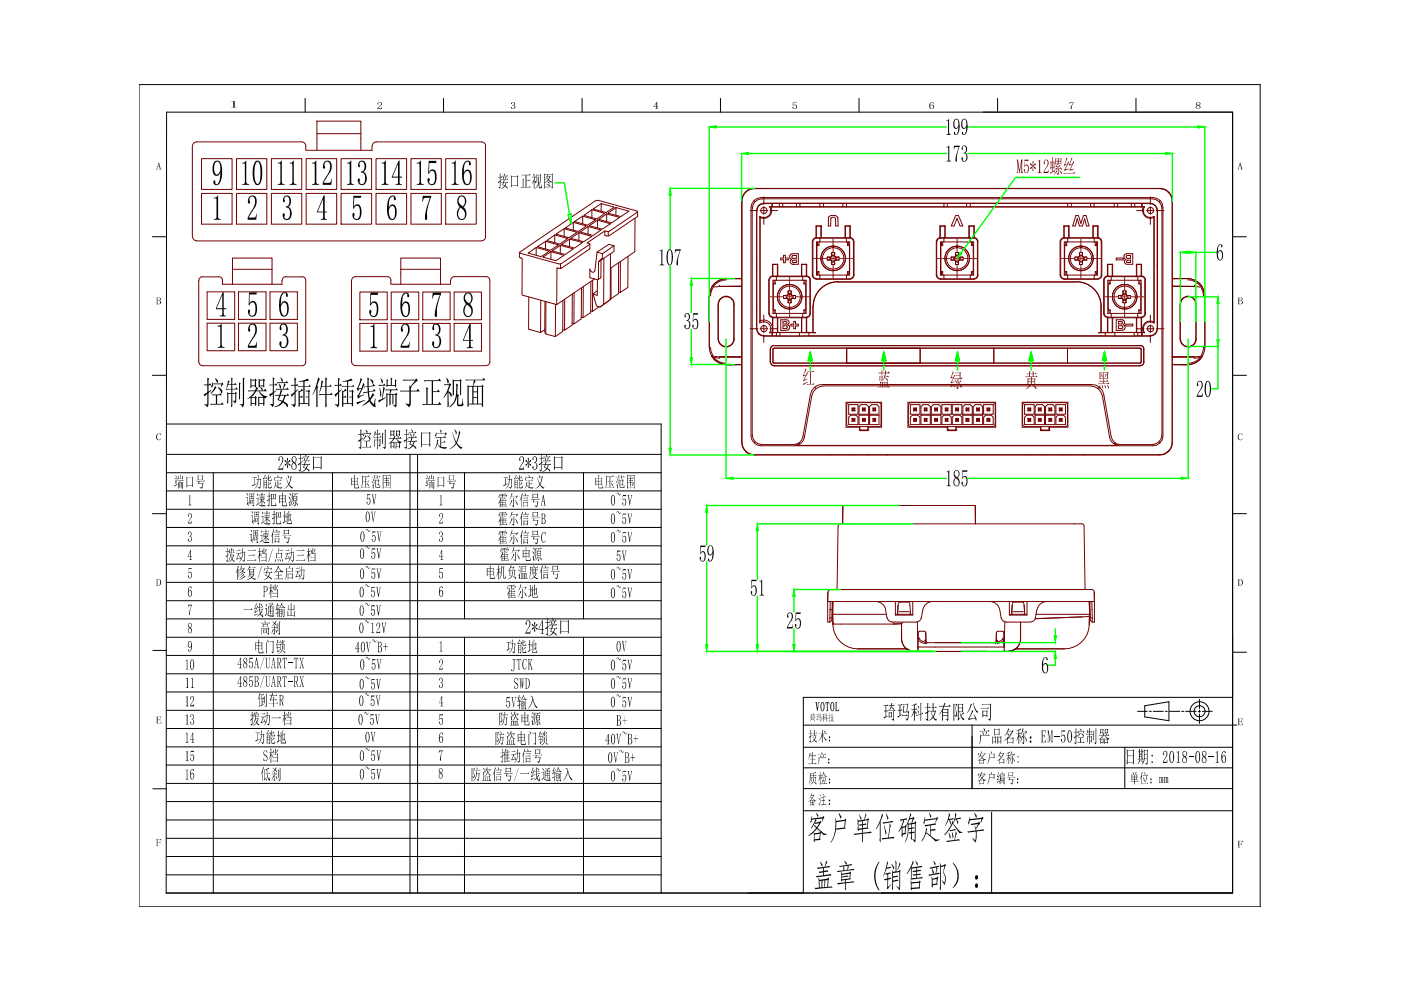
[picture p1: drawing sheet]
<svg xmlns="http://www.w3.org/2000/svg" width="297mm" height="210mm" viewBox="0 0 297 210" stroke-linecap="round" stroke-linejoin="round" font-family="sans-serif">
<!-- layer: 1 -->
<g fill="none" stroke="#000" stroke-width=".21">
<path d="M29.5 17.9h237.7v174.4h-237.7zM35.3 23.8h226v165.5h-226.1zM64.7 20.9v2.9M94 20.9v2.9M123.4 20.9v2.9M152.8 20.9v2.9M182.1 20.9v2.9M208.5 23.8h52.8v70.4M211.5 20.9v2.9M240.8 20.9v2.9M32.3 50.2h2.9M261.3 50.2h3"/>
<path d="M32.3 79.6h2.9M261.3 79.6h3M32.3 108.9h2.9M261.3 108.9h3M32.4 137.9h2.9M261.3 138.3h3M170.3 158.4h91M170.3 153.7h91.9M170.3 147.9h91M206.1 153.7v13.5M238.5 158.5v8.7M241.2 150.8h2.1"/>
<path d="M242.7 149.6l5.1-.8v4l-5.1-.8zM243.7 150.8h.4M244.5 150.8h2.1M247.1 150.8h.4M247.9 150.8h2.2M250.5 150.8h.5M251.4 150.8h2.2M254.1 150.8h.4M254.3 148.3v1.9M254.3 150.6v.4M254.3 151.4v2M254.9 150.8h2.1"/>
<path d="M32.4 167.2h2.9M170.3 162.8h91M170.3 171.9h91M170.3 167.2h91M206.1 176.3h.1M210.2 172.2v17.1"/>
<circle cx="254.3" cy="150.8" r="1.16"/>
<circle cx="254.3" cy="150.8" r="2.01"/>
</g>
<g fill="#000">
<path d="M49 21.5l.8-.1v1.3l.5 .1h-1.3l.5-.1v-1.1zM80.1 21.8l.5-.1 .4 .2-.1 .4-.8 .7h.7l.2-.3-.1 .4h-.9l.7-.9a.3 .3 0 0 0-.1-.5 .3 .3 0 0 0-.4 .3v.1h-.2zM108.4 21.8l.5-.1 .3 .3v.2l-.3 .1 .3 .2 .1 .3-.6 .3a.25 .25 0 0 1-.3-.1 .25 .25 0 0 1 0-.3l.2 .1a.28 .28 0 0 0 .3 .3 .28 .28 0 0 0 .2-.4l-.1-.3-.3-.1a.29 .29 0 0 0 .3-.2 .29 .29 0 0 0-.1-.3 .29 .29 0 0 0-.4 .1v.1h-.2zM168.1 21.7h.8l-.7 .1v.5l.4-.1 .4 .3-.2 .5-.5 .1a.23 .23 0 0 1-.2-.1 .23 .23 0 0 1 .1-.3v.3a.38 .38 0 0 0 .5-.1 .38 .38 0 0 0 0-.5 .38 .38 0 0 0-.5 0zM226.8 21.7h.9l-.5 1a.2 .2 0 0 1 .1 .3 .2 .2 0 0 1-.3 0l.1-.6 .5-.6h-.6l-.3 .2zM33.3 92l.8-.1 .1 .3-.4-.3-.3 .1-.2 .4 .1 .6a.37 .37 0 0 0 .4 .3 .37 .37 0 0 0 .3-.4v.2l-.3 .2-.5-.1-.2-.8zM262.6 92.1l.3-.2h.5v.3a.48 .48 0 0 0-.7-.1 .48 .48 0 0 0-.1 .7l.3 .4h.3l.2-.3 .1 .1-.4 .3-.6-.2-.1-.7zM33.1 152h1l.1 .3-.3-.3h-.5v.6h.4l.2-.2v.5l-.2-.3h-.4v.7h.5l.3-.3-.1 .4h-1l.1-.1v-1.3zM171.7 159.7l.2 .1-.2 .4h.4v-.7l.3 .1-.1 .6h.4l.1-.2 .2 .3h-.7v.7h.3l.1-.1 .2 .2h-.6v.8h.5l.1-.2 .2 .3h-1.7l.7-.1v-.8l-.5-.1h.5v-.7h-.4l-.4 .7zM220.7 154.9h1l.1 .5-.3-.4h-.5v1h.4l.1-.4v.9l-.1-.4h-.4v1.2h.5l.3-.5-.1 .6h-1l.2-.1v-2.3zM222.1 154.9h.2l.3 1.9 .3-1.9h.3l-.1 .2v2.1l.1 .2h-.4l.2-.1v-2l-.4 2.1-.4-2.1v1.9l.1 .2h-.2l.1-.1v-2.3zM223.5 156h1.1v.2h-1.1z"/>
<path d="M225.1 154.9h.8l-.1 .2h-.7v1l.3-.3a.57 .57 0 0 1 .5 .8l-.2 .6a.42 .42 0 0 1-.6 .1 .42 .42 0 0 1 0-.6v.1a.34 .34 0 0 0 .3 .5 .34 .34 0 0 0 .3-.5v-.4a.35 .35 0 0 0-.3-.5 .35 .35 0 0 0-.4 .3zM246.7 159.4l.2-.2 .4 .1 .2 .8-.9 1.4h.7l.2-.4v.6h-.9v-.2l.6-1.2 .1-.5a.35 .35 0 0 0-.2-.4 .35 .35 0 0 0-.4 .1 .35 .35 0 0 0 .1 .5 .25 .25 0 0 1-.3-.2 .25 .25 0 0 1 .1-.3zM249.4 159.4l.5-.2v2.4l.3 .1h-.8l.3-.1v-2zM257.7 159.4h.3l.2-.2v2.3l.3 .2h-.8l.3-.1v-2.1zM262.4 152.3h1l.1 .3-.3-.2h-.5v.6h.4l.2-.2v.4l-.1-.2h-.5v.7h.5l.4-.3-.1 .3h-1.1h.2v-1.3zM33.1 177.9h1l.2 .3-.4-.2h-.5v.5h.4l.2-.2v.5l-.2-.2h-.4v.6l.1 .1h-.4l.1-.1v-1.2zM245.7 164.7h.2v.2l.1-.2h.2v.2l.2-.2 .2 .1v1.2h-.2v-1.2l-.1 .1v1.1h-.2v-1.2l-.2 .2 .1 1h-.3zM246.8 164.7h.2v.2l.3-.2v.2a.18 .18 0 0 1 .2-.1 .18 .18 0 0 1 .2 .2v1h-.2v-1.2l-.2 .2 .1 1h-.2v-1.2l-.2 .2 .1 1h-.3zM252 160.4h1.1v.1h-1.1zM256.1 160.4h1.1v.1h-1.1zM262.4 178.3h1.1l.1 .3-.4-.3-.5 .1v.5h.5l.1-.2v.5l-.1-.2h-.5v.6l.2 .1h-.5l.2-.1v-1.3zM186.3 182.8h.2l-.8 1.7-.1 1.5 .2 1.3 .7 1.4-.1 .1-.7-1-.4-1.6 .2-1.7z"/>
<path d="M201.9 182.9l.4 .3 .6 .9 .4 1.1-.2 1.6-.5 .9-.6 .6 .8-1.5 .2-1.2-.3-1.4z"/>
<path d="M33.6 34.5h.1l.5 1.4h-.4v-.5h-.4l-.1 .4 .2 .1h-.4zM33.6 34.7l-.1 .6h.3z"/>
<path d="M139.2 21.7h.1v.9h.3l-.3 .1v.3l.2 .1h-.6l.3-.1v-.3h-.7zM139.2 21.9l-.6 .7h.6z"/>
<path d="M197.2 22.7a.38 .38 0 0 0 .7 0 .38 .38 0 0 0-.7 0zM197.1 21.9l.3-.2a.35 .35 0 0 1 .6 .2l-.2 .1a.37 .37 0 0 0-.5-.2 .37 .37 0 0 0-.1 .5h.7l.1 .2v.4l-.3 .2-.5-.1-.2-.3z"/>
<path d="M253.8 22.4l-.1 .2a.35 .35 0 0 0 .3 .5 .35 .35 0 0 0 .4-.4 .35 .35 0 0 0-.4-.3zM253.6 21.8l.6-.1 .3 .1v.3a.25 .25 0 0 0-.2 .2 .25 .25 0 0 0 .2 .3l-.1 .4-.6 .1a.36 .36 0 0 1-.3-.4 .36 .36 0 0 1 .3-.4l-.2-.1zM253.8 21.8l-.1 .2 .2 .2a.31 .31 0 0 0 .4 0 .31 .31 0 0 0 0-.4 .31 .31 0 0 0-.4-.1z"/>
<path d="M262.9 34.5h.1l.5 1.4h-.4l.1-.1-.1-.4h-.4l-.1 .4 .1 .1h-.3zM262.9 34.7l-.2 .6h.4z"/>
<path d="M33.1 63.1h.5a.33 .33 0 0 1 .5 .2 .33 .33 0 0 1-.3 .4l.3 .2v.4l-.3 .2h-.7l.1-.1v-1.2zM33.4 63.7l.1 .8 .3-.1 .2-.2a.29 .29 0 0 0 0-.3 .29 .29 0 0 0-.3-.1zM33.4 63.1v.6l.5-.1a.28 .28 0 0 0 0-.3 .28 .28 0 0 0-.3-.2z"/>
<path d="M262.4 63.1l1 .1v.4l-.3 .1 .4 .3-.1 .4-1 .1 .2-.1v-1.3zM262.7 63.7v.7h.5l.1-.2a.34 .34 0 0 0-.4-.5zM262.7 63.1v.6h.3a.28 .28 0 0 0 .3-.3 .28 .28 0 0 0-.4-.3z"/>
<path d="M33.4 122.8v1.3h.1l.4-.2 .1-.7-.2-.3zM33.1 122.8h.7l.3 .2v.8l-.2 .3-.8 .1 .1-.1v-1.2z"/>
<path d="M262.7 122.8v1.3h.2l.3-.2 .1-.6-.2-.4zM262.4 122.8h.7l.3 .2 .1 .7-.3 .4-.8 .1 .2-.1v-1.3z"/>
<path d="M172.5 151.2l.1 .3 .1-.1 .1 .1-.3 .1 .2 .3-.2-.2-.2 .2a.22 .22 0 0 0 .1-.2 .22 .22 0 0 0-.1-.2h.2zM172.2 152l.6-.1 .1 .1h-.1l-.1 1-.2-.2h.2v-.8zM172.3 152.3v.3h.2v-.3zM172.3 152.1l.3 .1-.1 .5-.2-.1v.1zM171.8 151.5l.3-.1 .1 .1h-.2v.5h.2h-.2v.6l.2-.1-.4 .3 .1-.8h-.1h.1v-.5z"/>
<path d="M172.6 154.8l.2 .1-.1 .5h.3l.1-.1 .1 .2h-.5v.5l.3-.1 .1 .1-.4 .9 .5 .4-.2 .1-.4-.4-.6 .4 .4-.3a.28 .28 0 0 0 .2-.2 .28 .28 0 0 0-.1-.3l-.1-.5-.2-.1h.4v-.5l-.4-.1h.4zM172.4 156l.2 .8 .3-.8zM171.8 154.8l.2 .1-.1 .5 .2-.1 .2 .2h-.4v.5l.3-.1-.3 .3v1.1l-.1 .1-.3-.3h.3v-.9l-.2 .2-.1-.2 .3-.1v-.6l-.3-.1h.3z"/>
<path d="M173.1 151.5h.3l.1-.2v.2h-.2v.5l.2-.1v.1h-.2v.4l.3-.1-.5 .4-.1-.1 .3-.1v-.5h-.2h.2v-.5zM173.5 151.4h.6l-.1 .7h.2l-.2 .9-.2-.2h.2l.1-.6-.5-.1v-.6l.2 .1-.1 .5h.2l.1-.7zM173.5 152.5l.5-.1v.1z"/>
<path d="M174.6 155a.29 .29 0 0 1 .4 .1 .29 .29 0 0 1-.1 .3zM174.3 154.8l.3 .1-.1 .7h.5l.1-.2 .2 .2h-.7v.2l.2 .6 .5 .4a.22 .22 0 0 1-.2 .2 .22 .22 0 0 1-.2-.3l-.4-1.1v1.8l-.2 .1v-1.7l-.3 .8-.5 .5 .8-1.5h-.8h.8z"/>
<path d="M174.9 151.5l.2 .3zM174.9 152l.2 .3zM175.2 151.2l.2 .1-.1 1 .1-.1 .1 .1-.2 .1-.1 .6v-.6l-.4 .1 .4-.2zM174.4 151.5l.4-.2-.1 .5h.1l.1 .1h-.2v.2l.2 .2-.2-.2-.1 .9v-.9l-.3 .5 .3-.6-.3-.2h.3v-.3z"/>
<path d="M175.7 157a.2 .2 0 0 1 .4 0 .2 .2 0 0 1-.4 0zM175.7 156.3a.2 .2 0 0 1 .4 0 .2 .2 0 0 1-.4 0z"/>
<path d="M176.4 151.2l.1 .1-.1 .4 .3-.1 .1 .1h-.4v.3h.2l.1 .1-.2 .6 .3 .2-.1 .1-.1-.1a.21 .21 0 0 0-.2-.2 .21 .21 0 0 0-.2 .2l-.2 .1 .4-.4-.3-.6h.3v-.3h-.3h.3zM176.2 152.1l.2 .5 .2-.5zM175.8 151.2l.2 .1-.1 .4 .1-.1 .1 .1h-.2v.4l.2-.1-.2 .2-.1 .8-.1-.2h.2v-.6l-.2 .2-.1-.2 .3-.1v-.4h-.3h.3z"/>
<path d="M188.4 149.5h.5v-.5l.3 .2-.1 .3h.3l.1-.1 .2 .3h-.6l.1 .3a.33 .33 0 0 1 .3 .2 .33 .33 0 0 1-.1 .3l-.2-.2a.22 .22 0 0 0-.2-.3 .22 .22 0 0 0-.2 .3l-.4 .3 .5-.9h-.4zM188.3 150.7h1.2l.2-.3 .2 .3h-.4v1.8a.2 .2 0 0 1 0 .3 .2 .2 0 0 1-.3-.2l-.2-.1 .4-.1v-1.7l-1 .1zM188.6 151.2v.7h.3v-.7zM188.4 151l.5 .1 .1-.2 .2 .3-.1 .8-.2 .2v-.2h-.3l-.2 .3zM187.3 149.5h.7l.1-.2 .2 .3h-.4v1.1l.2-.2 .1 .3h-.3v1.1l.5-.1-.9 .6-.2-.3 .5-.1v-1.2l-.3 .1-.1-.2h.4v-1.1l-.4 .1z"/>
<path d="M190.3 149.4h.7l.1-.2 .3 .3h-.5v1l.2-.1 .3 .3h-.5v.9l.5-.2-1 .8-.1-.3 .4-.2v-1h-.3l-.1-.2h.4v-1h-.3zM191.4 149.3h.9l.1-.2 .1 .2-.2 1.6 .3-.2 .2 .2-.3 1.7a.2 .2 0 0 1-.2 .2 .2 .2 0 0 1-.2-.3l-.1-.2a.35 .35 0 0 0 .4 .1 .35 .35 0 0 0 .1-.5l.1-.9h-1l-.1 .2-.1-.3 .2-1.4 .2 .3-.2 1.1h.6l.1-1.5h-.8zM191.2 151.7h.9l.1-.2 .3 .3h-1.2z"/>
<path d="M194.5 149.6l.4 .2-.1 .4zM194.5 150.6h.1a.34 .34 0 0 1 .2 .3 .34 .34 0 0 1-.1 .3zM195.2 149l.2 .2-.1 .1v2.1l.3-.3 .2 .2-.5 .2v1.3l-.1 .1v-1.4l-.9 .3-.1-.1 1-.3zM193.3 149.5l.6-.2 .3-.2 .2 .3-.5 .1v.8l.4-.2 .2 .3h-.6l.1 .4a.41 .41 0 0 1 .2 .7l-.3-.6v1.9l-.1 .1v-1.9l-.3 .7-.3 .3 .6-1.4v-.2l-.5 .1-.1-.2h.6v-.8z"/>
<path d="M197.8 149l.2 .2-.1 .8h.4l.1-.2 .2 .3h-.7v.6l.4-.1 .2 .2-.4 .9a.51 .51 0 0 0-.1 .5 .51 .51 0 0 0 .5 .3l.2 .1-.3 .2-.6-.6-.9 .7 .6-.6a.29 .29 0 0 0 .3-.3 .29 .29 0 0 0-.2-.3l-.2-.8-.2-.2h.6v-.6h-.5l-.1-.1h.6zM197.5 150.9l.3 1 .4-1zM196.6 149l.3 .2-.1 .8 .2-.2 .2 .3h-.4v.8l.4-.2-.4 .3v1.5a.22 .22 0 0 1-.2 .3 .22 .22 0 0 1-.2-.2l-.2-.2h.4v-1.3l-.3 .4-.2-.3 .5-.3v-.8h-.4l-.1-.1h.5z"/>
<path d="M199.9 150.5v.5h1v-.5zM199.9 151.2v.5h1v-.5zM199.1 149.7h.9l.2-.7 .3 .3-.3 .4h.9l.3-.3 .2 .4h-1.4l-.2 .5 .9 .1 .1-.2 .1 .2v2.2l-.2 .3-.4-.3 .4-.1v-.7h-1v.9l-.2 .2v-2.2l-.6 .8 .5-.8 .4-.9h-.8z"/>
<path d="M203.3 150.1v.7h.7v-.7zM203.1 149.2l.9 .1 .1-.1 .2 .2-.2 .1 .1 1.4-.2 .1v-.1h-.5l.2 .8 .5-.7 .2 .3-.3 .2a.45 .45 0 0 0-.2 .4 .45 .45 0 0 0 .3 .4l.3 .1-.2 .3-.6-.7-.2-1.1h-.2v1.5l.4-.3-.5 .7-.2-.2zM202.2 149.2l.5 .1 .1-.1 .2 .2-.4 1 .3 .6v.6a.24 .24 0 0 1-.2 .4 .24 .24 0 0 1-.2-.3l-.1-.1a.31 .31 0 0 0 .4-.1 .31 .31 0 0 0-.1-.4l-.2-.6 .2-1.1h-.4v3.4l-.1 .1zM203.3 149.4v.7h.7v-.7z"/>
<path d="M206.1 150.5l.3 .3-.9 1.5h1.3l-.4-.8 .6 .8-.1 .5a.49 .49 0 0 0-.3-.4 .49 .49 0 0 0-.5 .1l-.7 .2-.2-.4 .6-.8zM205.8 149.2l.3 .2-1.1 1.8 .5-.9zM206.3 149l.3 .2v.6l.6 .9a.17 .17 0 0 1 .1 .2 .17 .17 0 0 1-.1 .2 .17 .17 0 0 1-.2-.2l-.4-.7z"/>
<path d="M208.2 149.3h1.7v-.1l.3 .2-.1 3-.3 .5-.4-.5 .5-.1v-2.9l-1.6 .1zM208 150.1h1.4l.1-.2 .2 .3-1.7 .1zM208.5 150.8v.8h.7v-.8zM208.3 150.6l.2 .1h.6l.1-.1 .2 .2-.1 .1 .1 1-.2 .1v-.2h-.7l-.2 .3z"/>
<path d="M208.3 155.1l.2 .4v.4zM207.8 155.8l1.1 .1 .2-.8 .3 .2-.4 .6h.5l.1-.2 .2 .3h-1.8l-.1 1.2-.3 .6 .2-.8zM207.7 155h1l-.2-.6 .3 .3v.3h.6l.2-.2 .2 .3h-2.1z"/>
<path d="M209.8 159.9v.6h.9v-.6zM210.1 159.3l.2 .2v.3zM209.6 159.7l.2 .1h.9v-.1l.2 .2-.1 .8-.1 .1v-.2h-.9l-.1 .8-.4 .6 .3-.9z"/>
<path d="M211.5 156.1l.1 .1h.5l.1-.1 .2 .2-.1 1.3-.2 .1v-.4h-.5v.3l-.1 .1zM211.6 156.3v1h.5v-1zM210.8 154.5l.2 .1h.7l.1-.1 .2 .1-.1 1.3h-.1v-.2h-.9l-.1 .3zM210.9 154.7v.9h.9v-.9zM210.4 156.1l.6 .1 .1-.1 .2 .2-.1 1.3h-.2v-.3h-.5l-.1 .5zM210.5 156.3v1h.5v-1z"/>
<path d="M212.1 159.3l.1 .2-.1 .3h.6l.1-.2 .1 .2-.8 1.1h.7v-.1l.2 .1-.1 .9-.1 .1v-.2h-.8l-.1 .3v-.9l-.6 .3 .8-.6 .6-.8v-.2h-.7l-.5 .7zM211.9 160.1a.24 .24 0 0 1 .2 .1 .24 .24 0 0 1-.1 .3zM212 161v.7h.8v-.7z"/>
<path d="M213.8 154.4l.2 .2-.2 .4h.8l.1-.2 .2 .2-1.1 1.4h.9l.1-.1 .1 .2-.2 1.2v-.2h-1l-.1 .3v-1.2l-.7 .4 .7-.6v-.1l.1 .1 .9-1.3h-.9l-.7 .9 .6-.9zM213.5 155.4l.2 .1a.28 .28 0 0 1 .2 .2 .28 .28 0 0 1-.1 .3zM213.7 156.5v.9h1v-.9z"/>
<path d="M216.8 154.4l.2 .1-.2 .6h.7l.1-.1 .2 .3-.4 .4 .1-.5h-.7l-.4 .8zM217 155.4l.2 .2-.1 1.8a.23 .23 0 0 1-.1 .4 .23 .23 0 0 1-.3-.3l-.1-.1a.26 .26 0 0 0 .4 0 .26 .26 0 0 0 0-.4zM216.7 155.9l.2 .2-.6 1.2zM217.2 156l.5 .8-.1 .5zM215.5 154.9l.8-.4 .2 .2-.4 .1v.7l.2-.2 .2 .3h-.4l.1 .3a.4 .4 0 0 1 .1 .7l-.2-.7v1.8l-.1 .1v-1.7l-.6 .9 .4-.9a.27 .27 0 0 0 .1-.3 .27 .27 0 0 0-.3-.2l-.1-.1h.5v-.6z"/>
<path d="M218.4 157a.2 .2 0 0 1 .2 .1 .2 .2 0 0 1 0 .3 .2 .2 0 0 1-.3-.1zM218.3 156.4a.25 .25 0 0 1 .5 0 .25 .25 0 0 1-.5 0z"/>
<path d="M226.7 155l-.2 .9 .1 1.1a.26 .26 0 0 0 .3 .3 .26 .26 0 0 0 .1-.4v-1.5a.29 .29 0 0 0 0-.3 .29 .29 0 0 0-.3-.1zM226.5 155l.5-.1 .3 .6v1.3l-.3 .5a.56 .56 0 0 1-.7-.7v-.9z"/>
<path d="M228.6 156.4h.9v-.2l.2 .2h-.5v1h.4l.2-.1 .2 .2-1.6 .1v-.2h.6v-1l-.3 .1zM229 155.3l.1 .3-.7 .7zM229.2 155.5l.6 .3-.1 .4zM228.7 154.9v.2h1l.1-.2 .1 .3-.3 .4 .1-.4h-1l-.2 .3zM228.9 154.5h.1a.22 .22 0 0 1 .3 .2 .22 .22 0 0 1-.1 .3zM228 154.4l.3 .1-.1 .7 .2-.1 .1 .2h-.3v.7l.3-.1-.3 .3v1.4l-.2 .2-.3-.3 .4-.1v-1.1l-.3 .3-.2-.3 .5-.2v-.8h-.4l-.1-.1h.5z"/>
<path d="M231.8 154.9l.2 .2v1.7l-.2 .2zM232.3 154.4l.2 .1-.1 3.1-.2 .2-.3-.3 .4-.1zM230.6 154.7l.1 .1-.1 .3h.3v-.7l.3 .1-.1 .6 .3-.1 .2 .3h-.5v.4h.3l.1-.2 .2 .3h-.6v.4h.3l.1-.2 .1 .2-.1 .8a.17 .17 0 0 1 0 .3 .17 .17 0 0 1-.3-.1l-.1-.2h.3v-.7h-.3v1.4l-.2 .1v-1.5h-.3v1l-.1 .1v-1.3l.4 .1v-.4h-.5l-.1-.1h.6v-.4h-.3l-.3 .3z"/>
<path d="M233.4 154.7v.6h.4v-.6zM233.3 154.5l.1 .1 .5-.1 .1 .2-.1 .8-.1 .1v-.2h-.4l-.1 .2zM233 155.9h.8l.2-.5 .2 .2-.2 .3h.6l-.2-.4a.24 .24 0 0 1 .3 .1 .24 .24 0 0 1 0 .3l.3-.2 .2 .3h-.9l.4 .4 .5 .1-.2 .3-.1-.1v.9l-.1 .1v-.2h-.5l-.1 .3v-1.3l.1 .2 .5-.1-.6-.6h-.3l-.5 .6 .4 .1 .1-.2 .1 .2-.1 .9-.1 .1v-.2h-.4l-.1 .2v-.6a.2 .2 0 0 0 .1-.3 .2 .2 0 0 0-.3 0l-.2 .1 .9-.9h-.7zM233.4 156.7v.6h.4v-.6zM234.3 156.7v.6h.5v-.6zM234.4 154.7v.6h.4v-.6zM234.2 154.5l.2 .1h.4v-.1l.2 .2-.2 .9v-.2h-.4l-.2 .2z"/>
<path d="M239.1 159.1v1.1h1.1v-1.1zM239.1 160.3v1.3h1.1v-1.3zM238.9 158.9l.2 .1h1.1l.1-.1 .2 .2-.1 2.9-.2 .1v-.4h-1.1l-.2 .4z"/>
<path d="M241.7 159.5v.3h.3v-.3zM241.7 160v.4h.3v-.4zM241.7 160.5v.4h.3v-.4zM241.5 158.8l.2 .1v.5h.3v-.6l.2 .1v.5l.1-.2 .2 .3h-.3v1.4l.1-.1 .2 .2-1.2 .1-.1-.2h.3v-1.4l-.3-.1h.3zM241.6 161.1l.2 .2-.6 .8zM241.9 161.1l.1 .1a.32 .32 0 0 1 .2 .2 .32 .32 0 0 1 0 .3zM242.7 159.1v.8h.5v-.8zM242.7 160v.7h.5v-.7zM242.5 158.9l.2 .1 .5-.1 .2 .2-.1 2.7a.21 .21 0 0 1-.1 .3 .21 .21 0 0 1-.3-.2l-.1-.1 .4-.1v-.9h-.5l-.1 .7-.5 .7 .4-1z"/>
<path d="M248.3 159.4l-.2 .8 .1 1.2a.26 .26 0 0 0 .3 .3 .27 .27 0 0 0 .2-.5v-1.6l-.2-.3zM248.2 159.3l.4-.1 .3 .6v1.3l-.3 .7-.5-.2-.2-.7v-.8z"/>
<path d="M253.8 159.4l-.2 .5 .1 1.4a.27 .27 0 0 0 .3 .4 .27 .27 0 0 0 .2-.5v-1.4l-.1-.4zM253.7 159.3l.3-.1 .4 .4v1.3l-.1 .6a.43 .43 0 0 1-.6 .2 .43 .43 0 0 1-.2-.6l-.1-.9z"/>
<path d="M171.7 163.9l.4 .1 .8-.3 .1 .2-1.2 .2v1.4l-.3 .8 .2-1zM171.8 164.4h.6v-.3l.2 .1-.1 .2 .5-.1 .1 .2h-.6v.3l.4-.1 .1 .1-.1 1v-.9h-.8l-.1 .9v-1.1l.4 .1v-.3zM172.4 165l.2 .1-.2 .7-.3 .4-.3 .2 .6-.7zM172.5 165.8l.5 .2 .1 .4z"/>
<path d="M172.1 168.2l.1 .2-.2 .2 .6-.2v.2l-.2 .4a.32 .32 0 0 0-.1 .3 .32 .32 0 0 0 .3 .2l.5 .3-.3 .1-.2-.2v1.2l-.1-.2h-.6v.2l-.1-1.2-.4 .3 .5-.5a.23 .23 0 0 0 .3-.2 .23 .23 0 0 0-.3-.2l.1-.2 .2 .2 .3-.4h-.5l-.4 .6zM172.3 169.8v.3l.2 .1h-.2v.4h.2l.1-.9zM172.2 169.3l-.3 .4h.7zM171.9 170.2v.4h.3v-.4zM171.9 169.8v.4l.3-.1v-.3z"/>
<path d="M173.9 160.1l.2 .2v.3zM173.6 160.6h.8l.2-.6 .1 .2-.2 .4h.4l.1-.1 .1 .2h-1.4v.9l-.3 .6 .2-.7zM173.4 160h.9l-.2-.5 .3 .3-.1 .2h.5l.1-.2 .2 .2z"/>
<path d="M172.1 173.1v.5l2.3-.3 .2-.3 .2 .3-.5 .9 .1-.6-1.4 .1 .1 .3-.3 .5 1-.3 .2-.2 .1 .3-.5 .7a.56 .56 0 0 0-.2 .6 .56 .56 0 0 0 .5 .5l.7 .6 .7 .1v.1l-.7 .2-.6-.7 .1 .2-.2 1.2 .1 .3-1.3 .1-.1 .4-.1-.3v-1.8l-1.1 .8v-.1l1.3-1.2a.41 .41 0 0 0 .3-.5 .41 .41 0 0 0-.4-.3l.2-.3 .4 .5 .5-.9-.8 .2-.1-.2-.8 1.2 .9-2-.8 .1-.2 .8-.1-.5zM172.7 176.9v1.1l1-.2 .1-1zM173.2 175.7l-.7 .7 .2 .3 1.1-.2 .2-.2zM173 172.4l.2 .1a.59 .59 0 0 1 .2 .8z"/>
<path d="M174.6 163.6l.3 .7 .4 .3-.2 .2-.2-.2-.3-.7-.5 1zM174.3 164.8h.6v-.1l.1 .2h-.7zM174.3 165.2l.2 .5-.1 .3zM174.5 165l.2 .4v.4zM174.9 165l.2 .1-.3 1h.3v-.1l.2 .2h-1.2l-.1-.1h.8zM173.8 163.7l.2 .1-.1 .6 .2-.2 .2 .3h-.4v.2a.27 .27 0 0 1 .3 .2 .27 .27 0 0 1-.1 .3l-.2-.4 .1 1.5-.2 .1v-1.4l-.3 .7 .3-1.2-.3-.1h.3z"/>
<path d="M174.1 169l.9-.2 .1 .2h-.5v.7l.3-.1 .1 .1-.4 .1v.8l.5-.1 .1 .1-1.1 .2-.1-.2h.5v-.8l-.2 .1-.2-.2h.4v-.6h-.3zM174 169.1l-.2 1.7-.3-.5 .3 .2zM173.8 168.4l.2 .2v.3zM174.4 168.2l.2 .3v.2zM173.5 169.2l.3 .2v.3z"/>
<path d="M175.6 161.7a.17 .17 0 0 1 .3 0 .17 .17 0 0 1-.3 0zM175.6 161a.18 .18 0 0 1 .3 0 .18 .18 0 0 1-.3 0z"/>
<path d="M175.7 165.9a.2 .2 0 0 1 .4 0 .2 .2 0 0 1-.4 0zM175.7 165.2a.2 .2 0 0 1 .4 0 .2 .2 0 0 1-.4 0z"/>
<path d="M175.7 170.5a.16 .16 0 0 1 .3 0 .16 .16 0 0 1-.3 0zM175.7 169.7a.17 .17 0 0 1 .3 0 .17 .17 0 0 1-.3 0z"/>
<path d="M177.1 173.5l.2 .6 1.8-.3 .1-.2 .2 .2-.2 1.6 .1 .3-2.1 .2-.4 1.7-.6 1.1-.1-.1 .6-1.2 .4-1.3zM177.3 174.3v1.4l1.7-.2 .1-1.4zM177.8 172.5l.3 .2a.68 .68 0 0 1 .1 .9z"/>
<path d="M181.8 173.6l.2 .4 1.1-.2 .4-1.4 .2 .4-.5 1 .7-.1 .1-.3 .2 .3-.2 1.7 .2 .3-1.2 .1v.8l1.6-.3 .2 .3-1.8 .2-.1 1.9-.2-.5 .1-1.4-1.6 .2-.2-.2 1.8-.2v-.8l-.8 .2v.2l-.2-.4zM183 174.1v.6l.6-.1 .1 .3h-.7v.7l.8-.1 .2-1.6zM182 174.2v1.5l.8-.1v-.6l-.5 .1-.2-.3 .7-.1v-.6zM182.1 172.7l.3 .4a.51 .51 0 0 1 .1 .8z"/>
<path d="M187 172.5l.2 .5-.5 1.1v4.5l-.2-.5v-3.7l-.5 1.1-.3 .3v-.1l.9-1.8zM188.6 174.6l.3 .5-.5 2.5 1.1-.2 .2 .3-2.5 .3-.3-.3h.7a.56 .56 0 0 0 .7-.1 .56 .56 0 0 0 .1-.7zM187.1 174.4l2.1-.4 .2 .3-2.1 .4zM187.4 175l.5 1.4-.1 .6zM187.8 172.5l.3 .5a.7 .7 0 0 1 .1 .9z"/>
<path d="M193 172.4l.2 .4-.3 .7 .6-.1 .1-.2 .3 .3-.5 1 .5-.1 .2-.3 .2 .3-.1 .3-.1 3.6-.1 .4-.6-.8 .5 .3 .1-3.5h-.6v.8l.3-.1 .2 .2-.5 .1v.7l.4-.1 .1 .3h-.5l-.1 1.5-.2-.4 .1-1-.4 .1-.2-.3 .6-.1v-.6l-.4 .1-.2-.3-.1 1.7-.6 1.4 .5-1.7 .1-2.4-.3 .5-.1-.1 .7-1.7zM190.8 173.8l1.3-.3 .2 .3-.7 .1 .1 .2-.5 1.1h.7l.1-.3 .2 .3-.2 1.4 .1 .2-.7 .2v.6l-.3-.5v-1.7l-.6 .9 .5-.9 .5-1.5-.6 .2zM191.3 175.5l.1 1.2 .4-.1 .1-1.2zM192.8 173.8l-.3 .6 .2 .3 .5-.2 .3-.9zM192.6 174.9v.7l.6-.1v-.7z"/>
<path d="M196 174.9l2.3-.4 .2 .4-1.2 .1v.9l.9-.2 .2 .3-1.1 .2v1l1.1 .8 .8 .1-.9 .3-1.9-1.8-.5 1.1-.5 .7 .7-1.5 .3-1.4 .2 .4-.2 .6 .8 .6v-2.1l-1 .2zM196.1 173.2v.6l2.5-.3v-.3l.3 .3-.6 .9 .2-.7-2.4 .3-.2 .8-.1-.4zM196.9 172.4l.3 .2a.66 .66 0 0 1 .1 .9z"/>
<path d="M202.5 172.4l.3 .4-.3 .8 1.1-.3 .2 .3-1 .2 .4 .5-.2 .5-.3-1-.3 .2a.65 .65 0 0 0 .1 1.1l.9 1.1 .7 .2v.2h-.3a.56 .56 0 0 1-.8-.5l-1-1.4-.7 1.2-1.1 1.1 1.2-1.6 .6-1.4 .2 .3 .3-.9zM200.5 178.3l1.1-.1a.6 .6 0 0 0 .7-.1 .6 .6 0 0 0 .2-.7l.2-1.2 .2 .6-.5 1.3 .9-.2 .3 .3-2.6 .3zM201.2 172.4l.2 .5-.3 .8 .9-.2 .2 .2-.3 .1a.3 .3 0 0 0-.5 .1 .3 .3 0 0 0 .2 .4l-.2 .5-.1-.8-.2-.1-.7 1.3 .6-1.5zM201.3 176l1.2-.2 .2 .2-1.3 .3zM201.1 176.6l.3 .5a.52 .52 0 0 1 0 .8zM201.8 176.5l.4 .8-.2 .4z"/>
<path d="M205.8 174.7l1.6-.3 .2-.2 .2 .4-.8 1v.5l1.5-.3 .2 .3-1 .1a.49 .49 0 0 0-.6 .1 .49 .49 0 0 0 0 .6l-.1 1.1-.2 .7-.7-1 .7 .4 .1-1.4a.32 .32 0 0 0-.1-.4 .32 .32 0 0 0-.5 .1l-1 .2-.2-.3 1.3-.2a.33 .33 0 0 0 .5-.1 .33 .33 0 0 0-.2-.5l-.1-.3 .1-.1 .2 .5 .5-.9-1.3 .2zM205.5 173.2l.1 .5 2.6-.3 .1-.3 .2 .4-.5 .9 .1-.8-2.5 .3-.2 1-.2-.5zM206.5 172.4l.3 .1a.63 .63 0 0 1 .1 1z"/>
<path d="M207.9 160.2v.1a.24 .24 0 0 0 .2 .3 .24 .24 0 0 0 .3-.3zM207.8 161.2v.5h.7v-.5zM207.9 159.8l.1 .2-.1 .1h.5l.1-.1 .1 .2-.2 .2a.33 .33 0 0 0 0 .4 .33 .33 0 0 0 .4 .1l.2 .1-.1 .2-.7-.5-.5 .4h.8l.2 .1-.2 .8v-.2h-.7l-.1 .2v-.4a.21 .21 0 0 0 0-.3 .21 .21 0 0 0-.3-.1l-.2 .1 .7-.4a.29 .29 0 0 0 .2-.3 .29 .29 0 0 0-.2-.3v-.1l-.5 .6zM208 159.3l.2 .2v.2zM207.4 159.6l.1 .2h1.3v-.2l.2 .2-.3 .3 .1-.3h-1.3l-.2 .3z"/>
<path d="M207.9 164.5l.1 .2a.17 .17 0 0 0 .2 .2 .17 .17 0 0 0 .1-.2l.1-.2zM207.8 165.6v.5h.7v-.5zM207.9 164.2l.1 .1-.1 .2h.5l.1-.1 .1 .2-.2 .1a.34 .34 0 0 0 0 .5 .34 .34 0 0 0 .4 .1h.1a.17 .17 0 0 1-.1 .3 .17 .17 0 0 1-.2-.2l-.2-.1a.25 .25 0 0 0-.2-.2 .25 .25 0 0 0-.3 .2l-.2 .2 .8-.1 .2 .2-.2 .7v-.1h-.7l-.1 .2v-.9l-.5 .1 .6-.3a.33 .33 0 0 0 .3-.3 .33 .33 0 0 0-.2-.3l-.5 .4zM208 163.6l.2 .2v.3zM207.4 163.9l.1 .2h1.3v-.2l.2 .3-.3 .3 .1-.3h-1.3l-.2 .3z"/>
<path d="M209.8 164.2v.7h.9v-.7zM210.1 163.6l.2 .3v.2zM209.6 164.1h1.1l.2 .1-.1 .9-.1 .1v-.2h-.9l-.1 .6-.4 .8 .3-1z"/>
<path d="M212.1 164.2v.3h.7v-.3zM212.2 165v.5h.2v-.5zM212.5 165v.5h.2v-.5zM212.7 165v.5h.2v-.5zM212.4 163.6l.2 .2v.2zM212 164h.9l.1 .6h-.9v1l-.4 .8 .3-1.1zM212.1 164.9l.9-.1 .1 .2-.1 1.3-.3-.2h.2v-.5h-.2v.4v-.4h-.2l-.1 .5v-.5h-.2l-.1 .7zM211.3 165.8l.6-.2-.4 .4zM211.7 163.7l.2 .2-.4 .7h.3l.1-.4 .1 .2-.5 .9h.4l-.4 .2-.1-.2 .3-.6-.3 .1-.1-.2z"/>
<path d="M213.8 163.7l.8 .1 .1-.1 .2 .1-.1 .8-.9-.1-.1 .2zM213.9 163.9v.6h.8v-.6zM213.4 164.8h1.5l.1-.1 .2 .2h-1.1l-.1 .4h.7l.1-.1 .1 .1-.2 .8a.23 .23 0 0 1-.2 .2 .23 .23 0 0 1-.2-.2l-.1-.1a.31 .31 0 0 0 .4 0 .31 .31 0 0 0 .1-.4v-.2l-.8 .1-.1-.2 .2-.4z"/>
<path d="M214.4 159.3l.2 .2-.2 .4h.5l.1-.1 .2 .2-.3 .3v-.3h-.5l-.3 .6zM214.6 160.1l.1 .2v1.4l-.2 .3-.2-.3a.36 .36 0 0 0 .3-.2 .36 .36 0 0 0 0-.4zM214.3 160.6l.2 .1-.5 .9zM214.8 160.6l.3 .6v.3zM213.4 159.7l.7-.3v.2l-.3 .1v.5l.2-.2 .1 .3h-.3v.2l.3 .4v.1l-.3-.5 .1 1.4-.1 .1v-1.4l-.4 .8 .4-1.1-.4-.1h.4v-.5z"/>
<path d="M215.6 165.9a.16 .16 0 0 1 .3 0 .16 .16 0 0 1-.3 0zM215.6 165.2a.2 .2 0 0 1 .4 0 .2 .2 0 0 1-.4 0z"/>
<path d="M215.7 160.5a.15 .15 0 0 1 .3 0 .15 .15 0 0 1-.3 0zM215.7 161.5a.15 .15 0 0 1 .3 0 .15 .15 0 0 1-.3 0z"/>
<path d="M240 164.3v.4h.4v-.4zM240.6 164.3v.4h.4v-.4zM240 164.8v.4h.4v-.4zM240.6 164.8v.4h.4v-.4zM240.1 163.7l.2 .2v.3zM239.9 164.2l.7 .1 .2-.7 .2 .2-.3 .5 .3-.1 .1 .1v1h-.5v.3h.5l.1-.2 .2 .3h-.8v.6l-.2 .1v-.7l-.8-.1h.8v-.3h-.4l-.1 .2z"/>
<path d="M242.1 163.7l.2 .1-.3 .7 .2 .1-.2 1.8v-1.7l-.3 .6zM242.6 163.7l.2 .3v.3zM242.2 164.4h.9l.2-.2 .1 .3h-1.1zM242.4 164.7l.3 .7-.1 .4zM243 164.5l.2 .2-.3 1.4h.3l.1-.2 .2 .2-1.3 .1v-.1h.6z"/>
<path d="M243.9 165.9a.17 .17 0 0 1 .3 0 .17 .17 0 0 1-.3 0zM243.9 165.2a.17 .17 0 0 1 .3 0 .17 .17 0 0 1-.3 0z"/>
<path d="M244.1 160.2a.16 .16 0 0 1 .3 0 .16 .16 0 0 1-.3 0zM244.1 161.6a.17 .17 0 0 1 .3 0 .17 .17 0 0 1-.3 0z"/>
<path d="M251 160.5l-.2 .8 .2 .4h.3l.2-.2v-.5zM250.9 159.3l.4-.1 .2 .2 .1 .7a.47 .47 0 0 0 0 .8v.7l-.3 .2h-.3l-.3-.4 .1-.7a.31 .31 0 0 0 .1-.3 .31 .31 0 0 0-.1-.3l-.1-.5zM251 159.3l-.2 .3 .2 .5a.31 .31 0 0 0 .4 .1 .31 .31 0 0 0 .1-.4 .39 .39 0 0 0-.5-.5z"/>
<path d="M255.2 160.5l-.3 .4v.5a.4 .4 0 0 0 .6 .2 .4 .4 0 0 0 .2-.5zM254.9 159.4l.3-.2 .5 .2 .1 .3-.1 .5a.24 .24 0 0 0-.2 .3 .24 .24 0 0 0 .2 .2l.1 .7-.3 .4h-.3l-.3-.2-.1-.4 .1-.5a.36 .36 0 0 0 0-.6zM255.2 159.3l-.2 .2 .1 .6a.35 .35 0 0 0 .5 .1 .35 .35 0 0 0 0-.5l-.1-.4z"/>
<path d="M259.4 160.3l-.3 .4 .1 .6a.33 .33 0 0 0 .4 .4 .33 .33 0 0 0 .2-.6v-.4a.33 .33 0 0 0-.4-.4zM259.2 159.4l.1-.1a.3 .3 0 0 1 .5 0 .3 .3 0 0 1-.1 .4l-.1-.1a.21 .21 0 0 0-.1-.3 .21 .21 0 0 0-.2 .2l-.2 1.1 .2-.3a.53 .53 0 0 1 .6 .1 .53 .53 0 0 1 0 .7l-.2 .6-.4 .1-.2-.2-.2-1.2z"/>
<path d="M173.5 186.2l.3 .3 1.6-.2 .2-.3 .2 .3-.1 .2-.1 1.5 .7-.1 .2 .3-3.6 .3-.2-.3h.9zM173.2 184l1-.1a.8 .8 0 0 0 .9-1l.1-.5 .2 .6-.5 .8 .9-.2 .2 .3-1.3 .1v.6l.7-.1 .3 .3-1 .1v.7l1.4-.3 .2 .3-3.1 .4-.2-.3 1.5-.1v-.6l-.7 .1-.3-.3 1-.1v-.6l-1.1 .2zM174.9 186.7l.1 .1-.1 1.3h.5l.1-1.5zM173.8 186.8v1.4l.4-.1v-1.4zM174.3 186.7l.1 .1-.1 1.3h.5v-1.4zM173.8 182.8l.1-.1 .2 .3a.66 .66 0 0 1 .2 .8z"/>
<path d="M178.2 185l.2-.1 .1 .4 1.6-.3 .2-.2 .2 .3-.2 1.1 .1 .2-1 .2v.5l1.5-.3 .2 .3-1.7 .2v1.5l-.3-.4 .1-1.1-1.5 .2-.2-.3 1.7-.1v-.5l-.7 .1v.2l-.2-.3 .1-1.1zM177.9 183.6l1-.1a.28 .28 0 0 0 .5-.1 .28 .28 0 0 0-.2-.4l-.1-.4a.61 .61 0 0 1 .3 .8l1.1-.2 .2 .3-.9 .1 .2 .2-.3 .6 1.3-.2 .2 .3-3.4 .4-.4-.2 1.5-.2-.1-.3a.4 .4 0 0 0-.2-.5 .4 .4 0 0 0-.5 .1zM178.5 185.5v.4l1.2-.3 .2 .3-1.4 .1v.5l1.6-.2 .1-1.1zM178.8 183.7l.3 .5-.2 .3 .7-.1 .2-.8z"/>
<path d="M189.8 182.5l.3 .4-.1 1.9 .6-.2 .2-.2 .2 .2-.1 .2v3.4l-.2 .6-.6-.8v-.1l.5 .4 .1-3.4-1.4 .2v.7l1-.2 .2 .3-1.2 .2v.6l.9-.2 .3 .2-1.2 .3v1.8l-.2-.5v-3.8l.2 .4 .6-.1zM187.7 185.2l1-.2 .2 .2-.6 .1v.9l.5-.1 .2 .2-.7 .2v1.6l.6-.6-.7 1.1-.2-.3 .1-1.8-.5 .2-.2-.3 .7-.1v-.9l-.3 .1zM188 182.6l.3 .4-.3 1 .8-.2 .1 .2-.5 .1a.96 .96 0 0 0-.8 1l-.3 .7 .6-2zM190.7 182.8l.2 .5-.6 1.2zM189 183.1l.3 .5a.52 .52 0 0 1 .2 .8z"/>
<path d="M193.5 182.5l.2 .5-.4 .6v.3l2.1-.3 .2 .3-1.1 .1v.5l.6-.1 .2 .2-.8 .2-.1 .5 .7-.1 .2 .2-.9 .2v.5l1.1-.2 .2 .3-2.2 .3-.2-.3-.1 .5-.1-.4v-2.3l-.8 1.3 1.1-2.2zM193.1 186.8v-.1l.1 .4 1.7-.2 .1-.2 .2 .3-.2 .2 .1 1.2-1.8 .1-.1 .3-.1-.5zM193.3 184v2.2h.9l.1-.6-.7 .1-.2-.3h.8l.1-.6-.7 .1-.2-.3h.9v-.6l-.8 .2zM193.3 187.3v.9l1.5-.1 .1-.9zM194.1 182.5l.2 .3a.56 .56 0 0 1 .2 .8z"/>
<path d="M199.2 183.1l.1-.1 .2 .6 .7-.2 .2-.3 .1 .3-.5 1.5 .5 1.2v.8l-.3 .7-.5-1 .5 .6 .2-1.2-.5-1 .4-1.4-.8 .2-.1 5-.2-.5zM197.5 186l.2 .3 .9-.2 .1-.3 .2 .3-.2 1.2 .2 .2-1.1 .2-.1 .5-.2-.3zM197.1 184l1.8-.5 .3 .3-.6 .1 .2 .3-.3 1 .6-.2 .2 .3-2.2 .4-.3-.3h.4a.4 .4 0 0 0 .5-.1 .4 .4 0 0 0 0-.5v-.6l.3 .7-.1 .4a.77 .77 0 0 0 .6-1.1v-.3l-1.1 .3zM197.7 186.5l.1 1 .8-.2v-.9zM197.9 182.5l.1 .2a.53 .53 0 0 1 .2 .8z"/>
<path d="M206.9 187.4a.41 .41 0 0 1 .5 .4 .41 .41 0 0 1-.5 .4l-.2-.6zM206.8 185.7a.41 .41 0 0 1 .6 .2 .41 .41 0 0 1-.3 .6 .46 .46 0 0 1-.3-.8z"/>
</g>
<!-- layer: 0 -->
<g fill="none" stroke="#000" stroke-width=".21">
<path d="M35.3 96.3h104.9M35.3 89.9h104.9v99.4M86.9 96.3v93M88.5 96.3v93M35.3 100.2h104.9M35.3 104.1h104.9M35.3 111.8h104.9M35.3 108h104.9M35.3 119.6h104.9M35.3 115.7h104.9M45.2 100.2v89.1M70.5 100.2v89.1"/>
<path d="M98.5 100.2v31M123.7 100.2v31M35.3 127.4h104.9M35.3 123.5h104.9M35.3 131.2h104.9M35.3 139h104.9M35.3 135.1h104.9M98.5 135.1v54.2M123.7 135.1v54.2M35.3 150.6h104.9M35.3 142.9h104.9M35.3 146.7h104.9"/>
<path d="M35.3 154.5h104.9M35.3 158.4h104.9M170.3 147.9v41.4h-135.1M35.3 162.2h104.9M35.3 166.1h104.9M35.3 170h104.9M35.3 173.8h104.9M35.3 177.7h104.9M35.3 181.6h104.9M35.3 185.5h104.9"/>
</g>
<g fill="#000">
<path d="M51.4 34.5l.4-.1 .4-.4v4.6l.1 .3 .5 .1v.2h-1.4v-.2l.4-.1 .1-.2v-3.9l-.5-.1zM58.9 34.5l.5-.1 .3-.4v4.6l.2 .4h.4v.2h-1.4v-.2l.5-.1 .1-.3v-3.7l-.2-.2h-.4zM61.4 34.5l.5-.1 .4-.4v4.6l.2 .4h.4v.2h-1.5v-.2l.5-.1 .1-.2v-3.8l-.2-.2h-.4zM66.2 34.5l.5-.1 .4-.4v4.8l.2 .2h.3v.2h-1.4v-.2h.3l.2-.2v-4l-.5-.1zM68.7 34.4l.4-.3h.6l.4 .2 .2 .5v.9l-.1 .6-1.6 2.4 1.2 .1a.74 .74 0 0 0 .4-.9h.2l-.2 1.3h-1.8l.1-.6 1.4-2.5 .1-1.1a.64 .64 0 0 0-.9-.7 .64 .64 0 0 0-.2 1.1 .27 .27 0 0 1-.2 .4 .27 .27 0 0 1-.2-.5zM73.6 34.5l.5-.1 .4-.4v4.8l.2 .2h.3v.2h-1.4v-.2l.5-.1v-.2v-3.9l-.5-.1zM76.2 34.3l.3-.2h.5l.5 .4 .1 1.2-.1 .3-.5 .4 .6 .6 .2 1-.2 .7-.6 .5h-.5l-.5-.4a.54 .54 0 0 1 .2-.9l.1 .3a.58 .58 0 0 0 .4 .9 .58 .58 0 0 0 .7-.8l-.1-1.3-.2-.3-.6-.1v-.2l.4-.1 .3-.3 .1-1a.56 .56 0 0 0-.7-.7 .56 .56 0 0 0-.3 .9v.2a.46 .46 0 0 1-.3-.7zM80.9 34.5l.6-.1 .3-.4v4.8l.3 .2h.3v.2h-1.5v-.2l.5-.1 .1-.2v-3.9l-.6-.1zM88.4 34.5l.5-.1 .4-.4v4.7l.1 .3h.4v.2h-1.4v-.2l.5-.1 .1-.3v-3.6l-.1-.3h-.5zM90.9 34.1h1.6v.5h-1.5l-.1 1.9 .4-.5h.7l.5 .8 .1 1.3-.3 .8-.3 .3h-.8l-.4-.5a.67 .67 0 0 1 .1-1l.2 .3a.63 .63 0 0 0 .3 1 .92 .92 0 0 0 .8-1.3v-.8a.61 .61 0 0 0-.6-.7 .61 .61 0 0 0-.7 .7l-.1-.1zM95.8 34.5l.4-.1 .4-.4v4.7l.2 .3h.4v.2h-1.4v-.2l.4-.1 .1-.3v-3.7l-.1-.2h-.4zM110.6 37.1h1.6l.1-.2 .2 .3h-.9v1.1h.4l.2-.2 .2 .2h-.8v1.4h.6l.1-.3 .2 .3-2 .1-.1-.1h.4v-1.9l.3 .2-.1 .1v1.6h.4v-2.5h-.7z"/>
<path d="M200.7 25.5l.3-.1 .2-.2v2.9l.4 .5h-.9l.3-.3v-2.7h-.3zM200.7 31.1h.3l.3-.3v3.2l.3 .2h-.9l.4-.2v-2.7h-.4zM202.3 30.9h1.2l-.6 1.9v1.1a.21 .21 0 0 1-.1 .3 .21 .21 0 0 1-.3 0 .21 .21 0 0 1 .1-.3l.1-1 .6-1.7h-.8l-.2 .5zM204.1 31l.5-.2 .4 .4v.7l-.3 .5 .3 .4 .1 .8-.5 .7-.5-.1-.2-.3a.23 .23 0 0 1-.1-.4 .23 .23 0 0 1 .3 0v.2a.38 .38 0 0 0 .5 .4 .38 .38 0 0 0 .3-.5l-.1-.9-.5-.2 .4-.3 .1-.9a.38 .38 0 0 0-.6-.3 .38 .38 0 0 0-.1 .6v.2a.47 .47 0 0 1 0-.8zM45.4 41.9l.5-.1 .3-.4v4.8l.2 .2h.4v.2h-1.4v-.2h.2l.3-.2v-4l-.5-.1zM52.8 41.8l.6-.4 .6 .2 .4 .5v1l-.2 .7-1.5 2.3h1.3l.3-.8h.2l-.2 1.3h-1.8v-.6l1.4-2.3 .2-.6-.1-.8a.62 .62 0 0 0-.9-.6 .62 .62 0 0 0-.1 1.1 .27 .27 0 0 1-.3 .4 .27 .27 0 0 1-.2-.5zM60.1 41.9l.7-.5 .4 .1 .3 .4 .2 1.1-.2 .5-.4 .3 .6 .6 .2 .9-.3 .9-.4 .4h-.8l-.4-.5a.48 .48 0 0 1-.1-.5 .48 .48 0 0 1 .4-.3l.1 .2a.66 .66 0 0 0 .2 .9h.5l.3-.4v-1.4a.73 .73 0 0 0-.8-.6v-.2a1.08 1.08 0 0 0 .7-1.7 .51 .51 0 0 0-.8-.4 .51 .51 0 0 0-.1 .8v.1a.21 .21 0 0 1-.3 .3 .21 .21 0 0 1-.1-.4zM74.9 41.5h1.7l-.1 .4h-1.4l-.1 2 .5-.6h.5l.3 .2 .3 .7v1.2l-.2 .8-.4 .4h-.6l-.6-.6a.55 .55 0 0 1 .3-.8l.1 .3a.6 .6 0 0 0 .4 .9 .6 .6 0 0 0 .7-.7v-1.4a.61 .61 0 0 0-.6-.7 .61 .61 0 0 0-.7 .6h-.1zM89.6 41.5h1.9l-.9 2.7v1.6a.61 .61 0 0 1-.4 .8l-.1-.2 .1-1.3 1-3.2-1.3 .1-.3 .8-.1-.1zM139.8 53.1h.4l.2-.3v3.2l.4 .2h-1l.4-.2v-2.7l-.4-.1zM143.1 52.9h1.2l-.5 1.8-.1 1a.34 .34 0 0 1 .1 .4 .34 .34 0 0 1-.3 .1v-1.2l.6-1.8h-.7l-.3 .5zM46.2 69l.5-.1 .3-.3v4.5l.1 .3 .5 .2v.1h-1.4v-.1h.3l.2-.3v-4l-.5-.1z"/>
<path d="M52.8 62h1.7l-.1 .4h-1.5v2a.78 .78 0 0 1 .9-.6 .78 .78 0 0 1 .6 .9l.1 1.4-.4 .9-.9 .1-.5-.6a.55 .55 0 0 1 .2-.9l.1 .3a.63 .63 0 0 0 .4 1 .63 .63 0 0 0 .7-.7v-1.5a.59 .59 0 0 0-.7-.6 .59 .59 0 0 0-.5 .7l-.2-.1zM52.9 68.9l.5-.3 .7 .1 .3 .5 .1 .6-.3 1.1-1.4 2.4h1.2l.2-.2 .3-.6-.1 1.2h-1.9v-.4l1.5-2.5 .1-1a.65 .65 0 0 0-.2-.9 .65 .65 0 0 0-.9 .2l-.1 .4a.48 .48 0 0 1-.1 .8l-.2-.5zM59.5 68.9l.6-.3a1.3 1.3 0 0 1 .7 2.1l-.4 .3 .4 .3 .3 .6-.1 1.2-.4 .6-.3 .1-.7-.2a.75 .75 0 0 1-.1-1.2l.2 .3a.62 .62 0 0 0 .3 .9h.3l.4-.4 .1-.6-.1-1a.67 .67 0 0 0-.8-.5v-.2l.6-.3 .2-.8a.66 .66 0 0 0-.2-.8 .66 .66 0 0 0-.8-.1l-.1 .5a.33 .33 0 0 1 .1 .4 .33 .33 0 0 1-.3 .2l-.1-.5zM78.5 62h1.7l-.1 .5h-1.4l-.1 2 .1-.2a.78 .78 0 0 1 1-.4 .78 .78 0 0 1 .5 .9v1.2l-.3 .9-.5 .3h-.3l-.6-.4a.73 .73 0 0 1 .1-1.1l.2 .3a.62 .62 0 0 0 .3 1 .62 .62 0 0 0 .7-.8v-1.6a.58 .58 0 0 0-.7-.4 .58 .58 0 0 0-.5 .6h-.2zM78.5 69.1l.6-.1 .3-.3v4.5l.1 .4h.5v.2h-1.5v-.2h.5l.1-.3v-3.8l-.1-.2h-.5zM85.3 68.9l.4-.3 .6 .1 .3 .2 .2 .6v1.1l-1.7 2.7h1.2a.78 .78 0 0 0 .5-.8h.1l-.1 1.2h-1.9v-.4l1.5-2.5 .1-1a.64 .64 0 0 0-.3-.9 .64 .64 0 0 0-.8 .3l-.1 .3a.5 .5 0 0 1-.1 .8 1.24 1.24 0 0 1 .1-1.4zM91.9 68.9l.6-.3a1.28 1.28 0 0 1 .7 2l-.4 .4 .3 .2 .4 .7-.1 1.2-.6 .7h-.6l-.3-.2a.67 .67 0 0 1 .1-1.2v.4a.57 .57 0 0 0 .5 .8 .57 .57 0 0 0 .6-.7l.1-.7-.2-.7-.3-.3-.4-.1v-.2l.6-.3 .2-.9a.65 .65 0 0 0-.3-.7 .65 .65 0 0 0-.8 0v.2a.51 .51 0 0 1-.2 .8l-.1-.6zM91.8 62h1.7l-.7 2.6-.2 1.7a.6 .6 0 0 1-.2 .9l-.2-.3 .1-1.6 1-2.8h-1.1a.82 .82 0 0 0-.5 .9zM145.3 66.6l.6-.2 .3 .4v.8l-.3 .3 .4 .5 .1 .7-.3 .5-.3 .2h-.4l-.2-.3a.32 .32 0 0 1-.1-.4 .32 .32 0 0 1 .2-.2l.1 .2a.41 .41 0 0 0 .3 .6 .41 .41 0 0 0 .4-.6l-.1-.9-.4-.2 .3-.2 .2-.5-.1-.6-.2-.2a.41 .41 0 0 0-.5 .2 .41 .41 0 0 0 .1 .5v.1a.35 .35 0 0 1-.3-.3 .35 .35 0 0 1 .2-.4zM147 66.4h1v.3h-1v1.3l.4-.4 .4 .1 .2 .4 .1 .8-.2 .6-.4 .3-.4-.1-.3-.4a.26 .26 0 0 1 0-.3 .26 .26 0 0 1 .2-.1l.1 .2a.4 .4 0 0 0 .3 .6 .4 .4 0 0 0 .4-.6v-.9a.38 .38 0 0 0-.4-.4 .38 .38 0 0 0-.4 .4h-.1zM59.1 97l.3-.2h.3l.3 .3v.8l-.9 1.4h.7l.3-.4-.1 .7h-1l.1-.4 .7-1.3v-.8a.36 .36 0 0 0-.5-.1 .36 .36 0 0 0 0 .6 .2 .2 0 0 1-.3-.1 .2 .2 0 0 1 .1-.3zM60.4 97.6l.1-.1 .4 .6-.1-.7a.17 .17 0 0 1 0-.3 .17 .17 0 0 1 .3 0 .17 .17 0 0 1 0 .3l-.1 .7 .3-.5a.19 .19 0 0 1 .3 .1 .19 .19 0 0 1-.2 .2l-.4 .3 .4 .2a.17 .17 0 0 1 .2 .2 .17 .17 0 0 1-.3 .1l-.3-.5 .1 .7a.18 .18 0 0 1-.1 .3 .18 .18 0 0 1-.2-.1 .18 .18 0 0 1 0-.2l.1-.7-.3 .5a.17 .17 0 0 1-.3-.1 .18 .18 0 0 1 .3-.2l.3-.2-.5-.4z"/>
<path d="M85.4 80.5h2.6l.3-.3 .3 .6-.4 .2-1.1 1 .2 .2-.2 .1v.5h1.2l.3-.4 .4 .6h-1.9v2.7l-.1 .3a.26 .26 0 0 1-.3 .3 .26 .26 0 0 1-.2-.3l-.5-.3v-.1h.2a.34 .34 0 0 0 .4 .1 .34 .34 0 0 0 .2-.4v-2.3l-1.8 .1-.2-.3h2v-1.1l.3 .2 .9-1.2-2.5 .1zM89.8 80.6h3.1l.2-.4 .4 .6h-1.7v2.2h.9l.2-.4 .4 .5h-1.5v2.6h1.1l.3-.5 .4 .6-3.9 .1-.2-.2h.9v-3.6l.4 .3-.2 .2v3.1h.9v-4.9l-1.5 .1zM110.2 97l.3-.2h.3l.2 .1 .1 .5-.1 .7-.8 1.2h.7l.2-.4v.7h-1.1l.1-.4 .7-1.2 .1-.9a.35 .35 0 0 0-.5-.1 .35 .35 0 0 0-.1 .5v.1a.2 .2 0 0 1-.3-.1 .2 .2 0 0 1 .1-.3zM111.4 97.6l.2-.1 .4 .6-.1-.7a.17 .17 0 0 1 0-.3 .17 .17 0 0 1 .2 0 .17 .17 0 0 1 0 .3l-.1 .7 .4-.5a.16 .16 0 0 1 .3 .1 .16 .16 0 0 1-.2 .2l-.5 .3 .4 .2a.17 .17 0 0 1 .2 .2 .17 .17 0 0 1-.2 .1l-.4-.5 .1 .7a.18 .18 0 0 1 0 .3 .18 .18 0 0 1-.3-.1 .18 .18 0 0 1 .1-.2l.1-.7-.4 .5a.16 .16 0 0 1-.2-.2 .16 .16 0 0 1 .2-.1l.4-.2-.6-.4zM113 96.9l.2-.1a.67 .67 0 0 1 .7 .5 .67 .67 0 0 1-.4 .8l.4 .5-.1 .7-.2 .3h-.4l-.3-.3a.22 .22 0 0 1-.1-.4 .22 .22 0 0 1 .4 0 .22 .22 0 0 1-.1 .4 .4 .4 0 0 0 .5 .1 .4 .4 0 0 0 .2-.6l-.2-.5-.3-.1 .4-.6-.1-.5a.29 .29 0 0 0-.4-.2 .29 .29 0 0 0-.1 .5 .21 .21 0 0 1-.3-.1 .21 .21 0 0 1 .2-.3zM200.7 100l.4-.1 .2-.2v3.1l.3 .3h-.9l.4-.3v-2.6l-.4-.1zM253.9 81l.3-.2 .6 .1 .2 1-1.1 1.9h.8l.3-.5-.1 .8h-1.2l.3-.8 .6-1 .1-1.2a.45 .45 0 0 0-.6-.1 .45 .45 0 0 0 0 .7v.1a.23 .23 0 0 1-.4-.1 .23 .23 0 0 1 .1-.3zM40 105.1l.3-.2v2l.3 .2h-.6l.2-.1v-1.8zM39.9 109l.2-.1a.56 .56 0 0 1 .6 .3 .56 .56 0 0 1-.2 .7l-.6 .9h.6l.2-.4-.1 .6h-.8l.6-1.2 .1-.6a.3 .3 0 0 0-.4-.3 .3 .3 0 0 0 0 .6 .19 .19 0 0 1-.3-.1 .19 .19 0 0 1 .1-.3zM39.9 112.8h.2a.49 .49 0 0 1 .5 .3 .49 .49 0 0 1-.2 .6l.3 .3v.5l-.3 .4-.5-.1a.2 .2 0 0 1-.1-.3 .2 .2 0 0 1 .3-.1 .28 .28 0 0 0 .2 .4 .28 .28 0 0 0 .2-.4l-.1-.5-.3-.1 .3-.3v-.4a.26 .26 0 0 0-.1-.3 .26 .26 0 0 0-.3 .1 .26 .26 0 0 0 .1 .3h-.2zM77.6 115.9a.32 .32 0 0 1 .4 0 .32 .32 0 0 1 .1 .3l.1 .1 .2-.3a.29 .29 0 0 1-.3 .4 .29 .29 0 0 1-.2-.4 .21 .21 0 0 0-.3 0 .21 .21 0 0 0-.1 .2zM77.7 112.3a.47 .47 0 0 1 .6 .3l.2-.3a.29 .29 0 0 1-.2 .5 .29 .29 0 0 1-.4-.4 .2 .2 0 0 0-.2-.1 .2 .2 0 0 0-.1 .3z"/>
<path d="M77.8 104.8h.7v.2h-.6v.8l.1-.2h.3l.2 .3v.7l-.2 .3a.35 .35 0 0 1-.5 0 .35 .35 0 0 1 .1-.5v.1a.3 .3 0 0 0 .2 .4 .3 .3 0 0 0 .3-.4v-.4a.32 .32 0 0 0-.2-.4 .32 .32 0 0 0-.4 .2zM78.8 116.3h.8l-.1 .2h-.6v.8a.42 .42 0 0 1 .6-.1 .42 .42 0 0 1 .1 .6l-.2 .5a.37 .37 0 0 1-.5 .1 .37 .37 0 0 1 0-.6v.1a.31 .31 0 0 0 .2 .5 .31 .31 0 0 0 .3-.4v-.6a.26 .26 0 0 0-.3-.2 .26 .26 0 0 0-.2 .3zM78.9 112.7h.7v.2h-.6l-.1 .8a.41 .41 0 0 1 .6-.2 .41 .41 0 0 1 .1 .6v.6l-.2 .2-.4-.1a.27 .27 0 0 1-.2-.3 .27 .27 0 0 1 .2-.3v.1a.28 .28 0 0 0 0 .4 .28 .28 0 0 0 .4 0l.1-.7a.31 .31 0 0 0-.2-.4 .31 .31 0 0 0-.4 .3zM78.6 108.5h.4l.1 1.7 .3-1.5-.1-.2h.3l-.5 2.2-.3-2zM78.8 104.8h.4l.1 1.7 .3-1.4-.1-.3h.3l-.5 2.2zM79.9 116.3h.3l-.1 .2 .3 1.5 .2-1.4-.1-.3h.3l-.4 2.2zM79.9 112.7h.4l.1 1.7 .3-1.5-.1-.2h.3l-.5 2.2-.3-2.1zM93.2 105.1l.4-.2v2l.2 .2h-.6l.2-.1v-1.7zM93.2 109l.5-.2 .2 .4v.5l-.7 1.1h.5l.2-.4v.6h-.8l.7-1.7a.31 .31 0 0 0-.2-.4 .31 .31 0 0 0-.4 .1 .31 .31 0 0 0 .1 .5 .21 .21 0 0 1-.2-.2 .21 .21 0 0 1 0-.2zM93.2 112.8l.4-.1 .2 .1v.7a.24 .24 0 0 0-.1 .2 .24 .24 0 0 0 .2 .2v.6l-.2 .3-.4 .1-.2-.2v-.3l.2-.1a.31 .31 0 0 0 .2 .5 .31 .31 0 0 0 .3-.5v-.1a.33 .33 0 0 0-.4-.4l.3-.3v-.3a.27 .27 0 0 0-.1-.4 .27 .27 0 0 0-.3 .1 .27 .27 0 0 0 0 .3l-.2-.1zM114.9 113l.2-.2h.5l.1 .6-.1-.3a.36 .36 0 0 0-.5-.1 .36 .36 0 0 0-.2 .5l.1 1.3 .4 .1 .3-.4-.3 .5h-.3l-.3-.5-.1-.8zM130.8 104.5a.4 .4 0 0 1 .6 .4l.2-.2a.27 .27 0 0 1-.2 .4 .27 .27 0 0 1-.3-.3 .21 .21 0 0 0-.3-.2 .21 .21 0 0 0-.1 .3z"/>
<path d="M130.8 108.4l.4 .1a.24 .24 0 0 0 .1 .3 .24 .24 0 0 0 .2-.1l.1-.2-.2 .5-.2-.2a.23 .23 0 0 0-.3-.3 .23 .23 0 0 0-.2 .3zM130.8 112.4a.33 .33 0 0 1 .4 0 .33 .33 0 0 1 .1 .3l.2 .1 .1-.2a.26 .26 0 0 1-.2 .3 .26 .26 0 0 1-.3-.3 .21 .21 0 0 0-.3-.2 .21 .21 0 0 0-.1 .4zM130.8 116.7h.7v.3h-.6v.8l.1-.3 .5 .2v.9l-.3 .4-.2-.1-.3-.3a.16 .16 0 0 1 0-.2 .16 .16 0 0 1 .2 0 .16 .16 0 0 1 0 .2 .24 .24 0 0 0 .3 .3 .24 .24 0 0 0 .2-.3v-.6a.32 .32 0 0 0-.3-.3 .32 .32 0 0 0-.3 .2zM132.1 105h.6v.2h-.6v.8l.2-.3 .3 .2 .2 .8-.3 .5-.5-.2a.18 .18 0 0 1-.1-.3 .18 .18 0 0 1 .2-.1 .29 .29 0 0 0 .1 .4 .29 .29 0 0 0 .4 0 .29 .29 0 0 0 0-.4v-.3a.28 .28 0 0 0-.1-.4 .28 .28 0 0 0-.4 .3zM132.1 108.9h.6v.2h-.6v.8l.4-.2 .3 .4-.2 .9-.4 .1-.1-.2a.2 .2 0 0 1-.2-.2 .2 .2 0 0 1 .2-.1 .29 .29 0 0 0 .1 .4 .29 .29 0 0 0 .4 0 .29 .29 0 0 0 0-.4v-.4a.28 .28 0 0 0-.2-.4 .28 .28 0 0 0-.3 .3zM132.1 112.8h.6v.2h-.6v.9a.44 .44 0 0 1 .6-.1 .44 .44 0 0 1 .1 .6l-.1 .4a.36 .36 0 0 1-.5 .2 .36 .36 0 0 1-.1-.6v.1a.29 .29 0 0 0 .3 .5 .29 .29 0 0 0 .2-.5v-.4a.31 .31 0 0 0-.2-.4 .31 .31 0 0 0-.4 .3zM131.8 116.7h.4l-.1 .3 .2 1.5 .3-1.5-.1-.3h.4l-.2 .3-.4 1.9zM133 105h.4l.2 1.7 .2-1.5-.1-.2h.3l-.5 2.2-.3-2zM133 108.9h.4l.2 1.7 .2-1.4-.1-.3h.3l-.5 2.2-.3-2zM133 112.8h.4l.2 1.7 .2-1.4-.1-.3h.3l-.5 2.2-.3-1.9zM148.5 115.7h1.1l-.1 .3h-.9l-.1 1.2 .3-.3h.5l.3 .5v.8l-.1 .5-.4 .4-.5-.1-.2-.5a.21 .21 0 0 1-.1-.4 .21 .21 0 0 1 .3 .1v.1a.42 .42 0 0 0 .3 .6 .42 .42 0 0 0 .5-.6v-.8a.4 .4 0 0 0-.4-.4 .4 .4 0 0 0-.4 .4h-.2zM204 99.7h1.1v.3h-1v1.3l.4-.4 .4 .2 .2 .5v.8l-.2 .5-.2 .2-.6-.1-.2-.3a.28 .28 0 0 1-.1-.3 .28 .28 0 0 1 .3-.2v.3a.39 .39 0 0 0 .4 .5 .39 .39 0 0 0 .4-.6v-.9a.41 .41 0 0 0-.5-.4 .41 .41 0 0 0-.3 .4z"/>
<path d="M39.3 140l.4-.2v2l.3 .2h-.7l.3-.2v-1.7zM40 120.5h.7l-.1 .1h-.6v.9l.1-.2 .3-.1 .3 .4v.6l-.3 .4a.35 .35 0 0 1-.4-.1 .35 .35 0 0 1 0-.5l.1 .1a.29 .29 0 0 0 0 .4 .29 .29 0 0 0 .4 0 .29 .29 0 0 0 0-.4v-.3a.31 .31 0 0 0-.2-.4 .31 .31 0 0 0-.4 .2zM39.9 128.2h.8l-.4 1.7a.19 .19 0 0 1 .1 .3 .19 .19 0 0 1-.3 .1v-.6l.5-1.3h-.6l-.1 .4zM51.6 129.2h1.6l.2-.2 .2 .3zM55.4 120.1l-.8 2.8zM61 128.3l.2 .1-.1 .8h.6v-1.3l.2 .1-.1 1.2h.5v-.9l.2 .1-.1 1-.6-.1v1.2h.6v-.9l.2 .1-.1 1.1h-.1v-.2l-1.4 .1-.1-.2 .1-1 .1 .2v.8h.6v-1.2l-.6 .1-.1-.2zM77.5 131.5l.4 .3a.19 .19 0 0 0 .3 .2 .19 .19 0 0 0 0-.3h.1a.28 .28 0 0 1-.2 .4 .28 .28 0 0 1-.3-.3l-.2-.2-.2 .3zM77.5 128a.38 .38 0 0 1 .4-.1 .38 .38 0 0 1 .2 .4l.3-.3a.29 .29 0 0 1-.3 .4 .29 .29 0 0 1-.3-.3 .2 .2 0 0 0-.3-.1 .2 .2 0 0 0 0 .3zM77.5 124a.45 .45 0 0 1 .6 .4l.3-.3-.1 .1a.26 .26 0 0 1-.2 .3 .26 .26 0 0 1-.3-.3 .2 .2 0 0 0-.3-.2 .2 .2 0 0 0 0 .4zM77.6 120.1h.3a.25 .25 0 0 0 .3 .4 .24 .24 0 0 0 .2-.3v.2a.23 .23 0 0 1-.2 .2 .23 .23 0 0 1-.3-.2 .2 .2 0 0 0-.2-.3 .2 .2 0 0 0-.1 .3zM77.6 139.4a.4 .4 0 0 1 .6 .3l.3-.2a.29 .29 0 0 1-.3 .4 .29 .29 0 0 1-.3-.4l-.2-.2-.1 .4zM77.6 136.1h.4l.1 1.7 .3-1.5-.1-.2h.3l-.1 .2-.4 2z"/>
<path d="M78.7 132.2l.4-.2v2.1l.2 .1h-.6l.3-.1v-1.8zM78.8 128.3h.7l-.1 .3h-.6v.8a.38 .38 0 0 1 .5-.2 .38 .38 0 0 1 .2 .5v.5l-.2 .3-.3 .1-.3-.2v-.4l.1-.1a.29 .29 0 0 0 0 .5 .29 .29 0 0 0 .5-.1v-.7a.32 .32 0 0 0-.2-.3 .32 .32 0 0 0-.4 .2zM78.8 124.4h.7l-.1 .2h-.6v.9l.1-.2a.54 .54 0 0 1 .6 .2 .54 .54 0 0 1 0 .6l-.3 .5-.5-.2a.2 .2 0 0 1-.1-.2 .2 .2 0 0 1 .2-.1 .28 .28 0 0 0 .2 .4 .28 .28 0 0 0 .3-.3v-.5a.32 .32 0 0 0-.2-.4 .32 .32 0 0 0-.4 .3zM78.8 120.6h.8l-.1 .1h-.6v.9l.1-.2a.48 .48 0 0 1 .5 .1 .48 .48 0 0 1 .1 .5l-.3 .7-.3 .1-.2-.2a.2 .2 0 0 1-.1-.2 .2 .2 0 0 1 .2-.2 .29 .29 0 0 0 .3 .5 .28 .28 0 0 0 .2-.5v-.3a.3 .3 0 0 0-.1-.4 .3 .3 0 0 0-.4 .2zM79.1 135.6l.2 .1a.24 .24 0 0 0 .1 .3 .24 .24 0 0 0 .3-.1l.1-.2a.28 .28 0 0 1-.2 .5 .28 .28 0 0 1-.3-.3v-.1a.2 .2 0 0 0-.3-.1 .2 .2 0 0 0-.1 .3zM79.8 128.3h.3l.2 1.8 .3-1.5-.2-.3h.3l-.4 2.2zM79.9 132.2l.5-.2 .2 .4-.1 .6-.6 1.1h.5l.2-.4v.5h-.8l.6-1.6a.31 .31 0 0 0-.1-.4 .31 .31 0 0 0-.4 0 .31 .31 0 0 0 .1 .5 .18 .18 0 0 1-.3-.1 .18 .18 0 0 1 .2-.3zM79.8 124.4h.3l.2 1.7 .3-1.5-.2-.2h.3l-.4 2.2zM79.9 120.6h.3l.2 1.6 .2-1.4-.1-.2h.3l-.4 2.1zM79.9 139.8h.3v.2l.2 1.5 .3-1.5-.1-.2h.3l-.5 2.2zM80.9 132h.4l-.1 .3 .2 1.5 .3-1.5-.1-.3h.3l-.5 2.2zM81.7 136.3l.1 .8h.4v.1h-.4v.7l-.1-.7h-.4v-.1h.4z"/>
<path d="M93.2 120.5h.7v.1h-.6v.8a.41 .41 0 0 1 .5 0 .41 .41 0 0 1 .1 .5v.5a.38 .38 0 0 1-.6 .2 .38 .38 0 0 1-.1-.6l.1 .1a.28 .28 0 0 0 .1 .4 .28 .28 0 0 0 .3-.3v-.6a.26 .26 0 0 0-.2-.2 .26 .26 0 0 0-.3 .2zM93.2 136.1l.4-.2v2.1l.2 .1h-.6l.2-.1v-1.7zM108.6 139.7h.7l-.2 .1v2l-.2 .4a.23 .23 0 0 1-.4 .1 .23 .23 0 0 1 0-.4v.2l.3 .1 .1-.4v-1.9zM111.6 131.6h.2a.68 .68 0 0 1 .7 .3 .68 .68 0 0 1-.1 .8l-.9 1.4h.7l.3-.5-.1 .8h-1v-.4l.8-1.3 .1-.7a.37 .37 0 0 0-.5-.3 .37 .37 0 0 0-.1 .6l-.1 .1h-.2zM112.8 132.3h.2l.3 .6v-.8a.16 .16 0 0 1 0-.2 .16 .16 0 0 1 .2 0 .16 .16 0 0 1 0 .3l-.1 .7 .4-.6 .2 .1-.6 .5 .6 .4-.2 .2-.4-.5 .1 .7a.18 .18 0 0 1-.1 .2 .18 .18 0 0 1-.2 0 .18 .18 0 0 1 .1-.3v-.6l-.3 .4a.18 .18 0 0 1-.3-.1 .18 .18 0 0 1 .3-.2l.3-.2-.6-.4zM130.8 139.5a.43 .43 0 0 1 .6 .4h.1l.1-.4a.29 .29 0 0 1-.2 .5 .29 .29 0 0 1-.3-.4 .2 .2 0 0 0-.3-.1 .2 .2 0 0 0-.1 .3zM130.8 120.2a.28 .28 0 0 1 .3 0 .28 .28 0 0 1 .1 .3 .2 .2 0 0 0 .3 .1 .2 .2 0 0 0 .1-.3 .29 .29 0 0 1-.2 .5 .29 .29 0 0 1-.3-.4 .19 .19 0 0 0-.3-.1 .19 .19 0 0 0-.1 .3zM130.8 124.1h.3l.1 .3a.2 .2 0 0 0 .3 .2 .21 .21 0 0 0 .1-.4v.1a.27 .27 0 0 1-.2 .4 .27 .27 0 0 1-.3-.3 .21 .21 0 0 0-.3-.2 .21 .21 0 0 0-.1 .3zM132.1 120.7h.6v.2h-.6v.8a.35 .35 0 0 1 .4-.2 .35 .35 0 0 1 .2 .4v.8l-.2 .2-.4-.1a.27 .27 0 0 1-.2-.3 .27 .27 0 0 1 .2-.3v.1a.29 .29 0 0 0 .1 .4 .29 .29 0 0 0 .4 0 .29 .29 0 0 0 0-.4v-.3a.31 .31 0 0 0-.2-.4 .31 .31 0 0 0-.4 .3zM132.1 124.6h.6v.2h-.6v.8l.2-.2 .3 .1 .2 .9-.3 .4-.5-.2a.18 .18 0 0 1-.1-.2 .18 .18 0 0 1 .2-.1 .29 .29 0 0 0 .1 .4 .29 .29 0 0 0 .4 0 .29 .29 0 0 0 0-.4v-.3a.29 .29 0 0 0-.1-.5 .29 .29 0 0 0-.4 .3zM131.8 136h.4l.1 1.7 .3-1.5v-.2h.3l-.2 .2-.4 2zM133 139.9h.4l.2 1.7 .2-1.4-.1-.3h.3l-.5 2.2-.3-2z"/>
<path d="M133 120.7h.4l.2 1.7 .2-1.5-.1-.2h.3l-.5 2.2-.3-2zM133 124.6h.4l.2 1.7 .2-1.4-.1-.3h.3l-.5 2.2-.3-2zM159.3 122.9h1.1v.3h-1v1.3l.4-.4 .4 .1 .2 .5 .1 .7-.3 .7-.3 .2-.5-.2-.2-.3a.24 .24 0 0 1 0-.3 .24 .24 0 0 1 .3-.1v.2a.4 .4 0 0 0 .3 .6 .4 .4 0 0 0 .4-.6v-.9a.38 .38 0 0 0-.4-.4 .38 .38 0 0 0-.4 .4h-.1zM161.1 123.2l.3-.1 .2-.3v3.1l.4 .4h-.9v-.2h.3v-2.8h-.3zM167.1 130l.2-.1h.6l.2 .9-.2 .7-.9 1.5h.8l.3-.6-.1 .9h-1.2v-.4l1.1-1.9v-.7l-.3-.3a.47 .47 0 0 0-.5 .3 .47 .47 0 0 0 .1 .5 .21 .21 0 0 1-.3 .1 .21 .21 0 0 1 0-.3zM168.7 129.9h1.1l-.1 .3h-.9v1.3l.3-.4a.82 .82 0 0 1 .7 1.2l-.1 .7-.3 .3h-.5l-.3-.4a.29 .29 0 0 1-.1-.4 .29 .29 0 0 1 .3-.1v.1a.43 .43 0 0 0 .4 .7 .43 .43 0 0 0 .4-.7l-.1-.9a.39 .39 0 0 0-.4-.3 .39 .39 0 0 0-.3 .4h-.2zM39.3 155.5l.4-.2v2l.3 .2h-.7l.3-.2v-1.7zM39.4 147.7l.4-.1v2l.2 .2h-.6l.2-.2v-1.7zM39.4 151.6l.4-.2v2.1l.2 .1h-.6l.2-.1v-1.8zM39.4 159.4l.4-.2v2l.2 .2h-.6l.2-.2v-1.7zM39.4 143.9l.4-.2v2l.2 .2h-.6l.2-.2v-1.7zM40.4 159.2h.7v.2h-.6l-.1 .8 .2-.2h.4l.2 .5-.2 .7-.2 .2-.3-.1a.21 .21 0 0 1-.2-.3 .21 .21 0 0 1 .2-.1 .28 .28 0 0 0 .3 .4 .28 .28 0 0 0 .2-.4v-.3a.29 .29 0 0 0-.1-.5 .29 .29 0 0 0-.4 .3z"/>
<path d="M40.5 143.9l.4-.2v2l.2 .2h-.6l.2-.2v-1.7zM40.5 147.7a.51 .51 0 0 1 .6 .2 .51 .51 0 0 1-.1 .6l-.6 1h.6l.2-.3-.1 .6h-.8l.6-1.2 .1-.7a.28 .28 0 0 0-.5-.2 .28 .28 0 0 0 0 .5 .22 .22 0 0 1-.2-.2 .22 .22 0 0 1 .1-.2zM40.5 151.5l.2-.1 .3 .2v.7a.21 .21 0 0 0-.1 .2 .21 .21 0 0 0 .2 .2l.1 .4-.2 .5-.3 .1-.3-.2-.1-.3 .1-.2 .1 .1a.29 .29 0 0 0 0 .4 .29 .29 0 0 0 .4 0 .29 .29 0 0 0 .1-.4l-.1-.5-.3-.1 .3-.2 .1-.4a.28 .28 0 0 0-.4-.4 .27 .27 0 0 0-.1 .5h-.1zM52.9 143.4h.7v.2h-.6l-.1 .8 .3-.2 .3 .1 .1 .9-.2 .4h-.3l-.3-.2a.18 .18 0 0 1 0-.2 .18 .18 0 0 1 .2-.1 .31 .31 0 0 0 .2 .4 .31 .31 0 0 0 .3-.4l-.1-.5a.26 .26 0 0 0-.2-.3 .26 .26 0 0 0-.3 .3zM52.9 139.5h.7v.2h-.6l-.1 .8a.39 .39 0 0 1 .6-.1 .39 .39 0 0 1 .1 .5v.4l-.2 .4-.5-.2-.1-.4h.2a.28 .28 0 0 0 .1 .5 .28 .28 0 0 0 .3-.4l.1-.3a.34 .34 0 0 0-.2-.5 .34 .34 0 0 0-.5 .3zM56 143.1l-.8 2.8zM56 139.2l-.8 2.8zM56.3 143.4h.4l-.2 .1v1.6a.32 .32 0 0 0 .4 .4 .32 .32 0 0 0 .2-.4v-1.6l-.1-.1h.3l-.1 .1v1.8l-.3 .3h-.2l-.3-.3v-1.8zM56.3 139.5h.4l-.2 .1v1.7a.28 .28 0 0 0 .3 .3 .28 .28 0 0 0 .3-.3v-1.7l-.1-.1h.3l-.1 .1v1.7l-.3 .4-.3-.1-.2-.3v-1.7zM57.1 147.4h.5l.1-.5 .2 .2-.2 .3h.8l.1-.1 .2 .2h-1.1l-.3 .9h.5v-.7l.2 .1-.1 .6h.4l.1-.2 .2 .2h-.7v.7h.6l.2-.2 .1 .2h-.9v.8h-.1v-.8h-.9h.9v-.7l-.6 .2-.1-.2 .4-.9-.4 .1zM60 143.4h.8v.5a.23 .23 0 0 0-.1-.3 .23 .23 0 0 0-.3 0v1.8l.2 .2h-.4l.1-.1v-1.9a.26 .26 0 0 0-.3 0 .26 .26 0 0 0 0 .3zM60 139.5h.8v.5a.23 .23 0 0 0 0-.4 .23 .23 0 0 0-.4 .1v1.8l.2 .2h-.4l.1-.1v-1.9a.2 .2 0 0 0-.3-.1 .2 .2 0 0 0 0 .3z"/>
<path d="M61.1 144.4h.9v.1h-.9zM61.1 140.4h.9v.2h-.9zM62.4 139.5h.8v.4a.2 .2 0 0 0-.1-.3 .2 .2 0 0 0-.3 .1v1.8l.2 .2h-.5l.2-.2v-1.8a.2 .2 0 0 0-.3-.1 .2 .2 0 0 0 0 .3l-.1 .1zM63.5 143.4h.4l-.1 .2 .2 .7 .2-.6-.1-.3h.3l-.1 .1a1.99 1.99 0 0 0 0 1.9l.1 .2h-.3l.1-.2-.3-.8-.2 .7 .1 .3h-.3l.1-.2a2.13 2.13 0 0 0 0-1.9zM63.5 139.5h.4l-.1 .2 .2 .7 .2-.7-.1-.2h.3l-.1 .1a1.82 1.82 0 0 0 .1 2l-.3 .1 .1-.2-.3-.8-.2 .7 .1 .3h-.3l.1-.2a2.08 2.08 0 0 0 0-1.9zM77.3 151a.38 .38 0 0 1 .5 .3l.1 .1 .2-.3a.26 .26 0 0 1-.1 .4 .26 .26 0 0 1-.3-.2h-.1a.21 .21 0 0 0-.2-.3 .22 .22 0 0 0-.2 .4zM77.4 147.1l.3-.1 .2 .2a.21 .21 0 0 0 .2 .2 .21 .21 0 0 0 .1-.3 .29 .29 0 0 1-.1 .5 .29 .29 0 0 1-.4-.4 .2 .2 0 0 0-.2-.1 .2 .2 0 0 0-.1 .3zM77.5 143.5l.2-.1 .2 .2a.2 .2 0 0 0 .2 .2 .2 .2 0 0 0 .2-.1 .24 .24 0 0 1-.1 .3 .24 .24 0 0 1-.3-.3h-.1a.2 .2 0 0 0-.2-.2 .21 .21 0 0 0-.1 .4zM77.6 158.6l.3 .2a.23 .23 0 0 0 .3 .3 .23 .23 0 0 0 .2-.4v.2a.27 .27 0 0 1-.3 .3 .27 .27 0 0 1-.2-.3 .2 .2 0 0 0-.3-.2 .2 .2 0 0 0-.1 .3zM78.5 151.5h.7v.2h-.6l-.1 .8 .2-.2h.4l.2 .8-.3 .6h-.3l-.2-.3a.18 .18 0 0 1-.1-.2 .18 .18 0 0 1 .2-.1v.1a.27 .27 0 0 0 .3 .4 .27 .27 0 0 0 .2-.5v-.5a.26 .26 0 0 0-.3-.3 .26 .26 0 0 0-.3 .3zM78.7 147.5h.7l-.1 .2h-.5l-.1 .8a.39 .39 0 0 1 .6-.1 .39 .39 0 0 1 .1 .5l-.2 .7-.2 .1-.4-.2a.2 .2 0 0 1-.1-.2 .2 .2 0 0 1 .3-.2v.1a.28 .28 0 0 0 .2 .4 .28 .28 0 0 0 .3-.4v-.3a.34 .34 0 0 0-.2-.5 .34 .34 0 0 0-.5 .3zM78.8 144h.7l-.1 .1h-.6v.8a.41 .41 0 0 1 .6 0 .41 .41 0 0 1 .1 .5l-.2 .7a.35 .35 0 0 1-.5-.1 .35 .35 0 0 1 0-.5v.2a.28 .28 0 0 0 .3 .4 .28 .28 0 0 0 .2-.4v-.5a.28 .28 0 0 0-.2-.3 .28 .28 0 0 0-.3 .2z"/>
<path d="M78.8 159.1h.7v.2h-.6l-.1 .8 .3-.2 .3 .1 .1 .9-.2 .4h-.3l-.2-.2a.18 .18 0 0 1-.1-.2 .18 .18 0 0 1 .2-.1 .31 .31 0 0 0 .2 .4 .31 .31 0 0 0 .3-.4v-.3a.29 .29 0 0 0-.2-.4 .29 .29 0 0 0-.4 .2zM78.9 139.8h.7v.2h-.7v.8a.4 .4 0 0 1 .6-.1 .4 .4 0 0 1 .1 .6l-.1 .5a.36 .36 0 0 1-.6 .1 .36 .36 0 0 1 0-.6l.1 .1a.29 .29 0 0 0 .2 .5 .29 .29 0 0 0 .2-.4l-.1-.7a.3 .3 0 0 0-.3-.1 .3 .3 0 0 0-.2 .3zM78.6 155.2h.4l.1 1.7 .3-1.5-.1-.2h.3l-.5 2.2-.3-2zM79.5 151.5h.4l.1 1.6 .3-1.4-.1-.2h.3l-.1 .2-.4 2zM79.7 147.5h.4l-.2 .2 .3 1.5 .3-1.5-.1-.2h.3l-.2 .2-.3 2zM79.8 144h.3l.2 1.7 .3-1.6-.2-.1h.3l-.4 2.1zM79.8 159.1h.4l.1 1.7 .3-1.4-.1-.3h.3l-.5 2.2zM93.2 151.5h.7v.2h-.6l-.1 .7a.45 .45 0 0 1 .6 0 .45 .45 0 0 1 .1 .6l-.2 .6-.3 .1-.3-.3a.2 .2 0 0 1-.1-.2 .2 .2 0 0 1 .3-.1 .31 .31 0 0 0 .2 .5 .31 .31 0 0 0 .3-.5v-.4a.28 .28 0 0 0-.2-.4 .28 .28 0 0 0-.4 .3zM93.2 139.9h.5l.2 .6-.7 1.3h.5l.2-.3v.5h-.8l.6-1.3v-.6a.28 .28 0 0 0-.4-.1 .28 .28 0 0 0 0 .4 .19 .19 0 0 1-.2 0 .19 .19 0 0 1 0-.3zM93.1 159.1h.8l-.3 .9-.1 .9a.2 .2 0 0 1 0 .2 .2 .2 0 0 1-.2 .1l.4-1.9h-.4l-.2 .4zM93.3 143.7h.2l.2 .1 .2 .2-.1 .5a.19 .19 0 0 0-.2 .2 .19 .19 0 0 0 .2 .2l.1 .6-.2 .4-.5-.1-.1-.4h.2a.29 .29 0 0 0 .2 .4 .29 .29 0 0 0 .2-.4v-.5l-.3-.1 .3-.5a.28 .28 0 0 0 0-.4 .28 .28 0 0 0-.4 .1v.2a.19 .19 0 0 1-.2-.2 .19 .19 0 0 1 .1-.2zM107.4 147.8h.7v.2h-.6v.9a.37 .37 0 0 1 .5-.3 .37 .37 0 0 1 .1 .6v.5l-.2 .3a.36 .36 0 0 1-.5-.1 .36 .36 0 0 1 .1-.5v.1a.25 .25 0 0 0 .1 .4 .25 .25 0 0 0 .4-.3v-.5a.28 .28 0 0 0-.2-.4 .28 .28 0 0 0-.3 .3z"/>
<path d="M108.4 147.8h.4l-.1 .2 .2 1.5 .3-1.4-.1-.3h.3l-.1 .2-.4 2zM109.1 144l.2-.2h.5v.5l-.1-.1a.28 .28 0 0 0-.3-.3 .28 .28 0 0 0-.3 .3l.1 .4 .4 .3 .3 .4-.1 .6-.2 .1h-.5l-.1-.6 .2 .4a.42 .42 0 0 0 .6-.3 .42 .42 0 0 0-.4-.5l-.4-.4zM109.6 139.7h.8l.1 .5a.23 .23 0 0 0-.1-.3 .23 .23 0 0 0-.3 0v1.9l.2 .1h-.5l.2-.1v-2l-.3 .1-.1 .3zM110.1 143.8h.3l.1 1.6 .1-1.1-.1-.5h.3v1.6l.1-1.6h.3l-.4 2.2-.2-1.4-.2 1.4zM111 139.8l.6-.1v.6v-.2a.34 .34 0 0 0-.5-.3 .34 .34 0 0 0-.1 .5v1.2a.34 .34 0 0 0 .5 .3 .34 .34 0 0 0 .1-.5v.3l-.2 .3h-.3l-.3-.3v-1.1zM112.6 147.5l.4 .3 .5 1.7 .5 .4-.2 .2-.5-.6-.3-1.2-.5 1.3-.6 .6 .6-.7 .3-1 .1-.6-.4-.3zM111.9 139.7h.4l-.1 .2v.9l.4-.9-.1-.2h.4l-.5 .8 .5 1.4h-.3l.1-.2-.4-1-.1 .3v.8l.1 .1h-.4l.2-.1v-1.9zM130.1 159.5h.3l-.1 .3 .3 1.5 .3-1.5-.2-.3h.4l-.2 .3-.3 1.9zM130.8 143.4l.3-.1 .3 .5 .2-.3v.1a.24 .24 0 0 1-.2 .3 .24 .24 0 0 1-.2-.2 .23 .23 0 0 0-.3-.3 .23 .23 0 0 0-.2 .3zM130.8 147.3a.33 .33 0 0 1 .4 0 .33 .33 0 0 1 .1 .3l.2 .1 .1-.2a.26 .26 0 0 1-.2 .3 .26 .26 0 0 1-.3-.3 .21 .21 0 0 0-.3-.1 .21 .21 0 0 0-.1 .3zM130.7 155.6h.3l.2 1.7 .3-1.4-.1-.3h.3l-.5 2.2-.4-1.9zM131.4 159.1h.3a.27 .27 0 0 0 .2 .3 .27 .27 0 0 0 .3-.1v-.1v.1a.27 .27 0 0 1-.2 .3 .27 .27 0 0 1-.3-.3 .21 .21 0 0 0-.3-.2 .21 .21 0 0 0-.1 .4z"/>
<path d="M132 155.2l.3-.1 .1 .2a.21 .21 0 0 0 .3 .3 .21 .21 0 0 0 .1-.4v.2a.24 .24 0 0 1-.2 .3 .24 .24 0 0 1-.3-.3v-.1a.19 .19 0 0 0-.3-.1 .19 .19 0 0 0 0 .3zM132.4 151.9v.8h.5l-.5 .1v.7v-.7h-.4l.4-.1zM132.1 139.9h.6v.2h-.6v.9l.1-.2a.5 .5 0 0 1 .6 .1 .5 .5 0 0 1 0 .6l-.2 .6-.5-.1a.27 .27 0 0 1-.2-.3 .27 .27 0 0 1 .2-.2 .3 .3 0 0 0 0 .4 .3 .3 0 0 0 .4 .1 .3 .3 0 0 0 .1-.5v-.2a.31 .31 0 0 0-.2-.5 .31 .31 0 0 0-.4 .3zM132.1 143.8h.6v.2h-.6v.9l.4-.3 .3 .5-.2 .8-.4 .1-.1-.1a.2 .2 0 0 1-.2-.3 .2 .2 0 0 1 .2-.1 .29 .29 0 0 0 .1 .4 .29 .29 0 0 0 .4 0 .29 .29 0 0 0 0-.4v-.4a.28 .28 0 0 0-.2-.4 .28 .28 0 0 0-.3 .3zM132.1 147.8h.6v.1h-.6v.9a.44 .44 0 0 1 .6-.1 .44 .44 0 0 1 .1 .6l-.1 .4a.35 .35 0 0 1-.5 .2 .35 .35 0 0 1-.1-.6v.1a.31 .31 0 0 0 .1 .4 .31 .31 0 0 0 .4 0 .31 .31 0 0 0 0-.4v-.3a.31 .31 0 0 0-.2-.4 .31 .31 0 0 0-.4 .2zM133 143.8h.4l.2 1.7 .2-1.4-.1-.3h.3l-.5 2.2-.3-2zM133 147.8h.4l.2 1.7 .2-1.5-.1-.2h.3l-.5 2.1-.3-1.9zM134.8 155.9v.7h.5v.1h-.5v.7v-.7h-.5v-.1h.5zM172.9 148.9h.3l.2 1.4 .1-1.4h.3l-.5 1.9zM175.1 148.9h.7v.4l-.1-.3h-.2v1.7l.1 .1h-.4l.1-.1v-1.7l-.3 .3zM177.1 148.9h.4l-.2 .1v1.6l.4 .1 .2-.4v.5h-.8zM39.3 163.3l.4-.2v1.9l.3 .3h-.7l.3-.2v-1.7z"/>
<path d="M77.6 162.6l.1-.1 .2 .2a.19 .19 0 0 0 .2 .2 .19 .19 0 0 0 .2-.1v.1a.24 .24 0 0 1-.2 .2 .24 .24 0 0 1-.2-.3 .21 .21 0 0 0-.3-.2 .21 .21 0 0 0-.1 .4zM78.8 163.1h.7v.1h-.6l-.1 .9 .2-.2 .3-.1 .2 .4v.6l-.2 .4a.35 .35 0 0 1-.5-.1 .35 .35 0 0 1 .1-.5v.4a.35 .35 0 0 0 .4 0 .35 .35 0 0 0 .1-.4v-.3a.28 .28 0 0 0-.2-.4 .28 .28 0 0 0-.4 .3zM79.8 163.1h.4l.1 1.6 .3-1.4-.1-.2h.3l-.5 2.1zM109.9 162.8l-.8 2.8zM110.3 164h1.6l.1-.2 .2 .3h-1.9zM119.9 162.9l.2-.1 .2 .2 .4 1.2 .4 .8a.24 .24 0 0 1 .2 .2 .24 .24 0 0 1-.1 .3l-.6-1-.2-.9-.5 1.3-.5 .7 .6-1.1 .3-.9v-.5zM130.8 163.1a.4 .4 0 0 1 .6 .3l.2-.3-.1 .4-.3-.1a.21 .21 0 0 0-.2-.3 .21 .21 0 0 0-.2 .1l-.1 .2zM132.1 163.5h.6v.1h-.6v.9l.4-.3 .3 .5-.2 .9-.4 .1-.1-.2a.2 .2 0 0 1-.2-.2 .2 .2 0 0 1 .2-.2 .29 .29 0 0 0 .1 .4 .29 .29 0 0 0 .4 0 .29 .29 0 0 0 0-.4v-.3a.28 .28 0 0 0-.2-.4 .28 .28 0 0 0-.3 .3zM133 163.5h.4l.2 1.7 .2-1.5-.1-.2h.3l-.5 2.1-.3-1.9zM134.1 159.8l.1 .7h.4v.1h-.4v.8l-.1-.8h-.4v-.1h.4z"/>
<path d="M45.7 34.4l-.3 .9 .1 1.2a.53 .53 0 0 0 .6 .5 .53 .53 0 0 0 .5-.5l.2-.7-.2-.9a.55 .55 0 0 0-.3-.6 .55 .55 0 0 0-.6 .1zM45.4 34.3l.5-.2 .7 .1 .4 .8 .1 .7-.1 1.8-.2 1.1-.5 .5-.7 .1a.51 .51 0 0 1-.3-.5 .51 .51 0 0 1 .2-.4h.1a.53 .53 0 0 0 .4 .8l.5-.7 .3-1.9-.3 .6-.4 .2h-.4l-.4-.4-.2-.5v-1z"/>
<path d="M54.5 34.3l-.4 .8-.2 .8 .2 2.4a.48 .48 0 0 0 .2 .6 .48 .48 0 0 0 .6-.1l.3-1.3v-1.7l-.2-1a.48 .48 0 0 0-.5-.5zM54.1 34.3l.4-.2a1.36 1.36 0 0 1 1.1 1.5v1.7l-.2 1-.6 .9h-.4l-.5-.6-.3-1.4v-1.5z"/>
<path d="M84.5 34.1h.2v3.4h.5v.2h-.5v1.1l.5 .2v.2h-1.3v-.2h.3l.2-.2v-1.1h-1.3zM84.4 34.8l-1.2 2.7h1.2z"/>
<path d="M98.7 36.4l-.4 .8 .2 1.2a.56 .56 0 0 0 .6 .6 .56 .56 0 0 0 .5-.7v-1.4a.57 .57 0 0 0-.3-.6 .57 .57 0 0 0-.6 .1zM98.5 34.4l.4-.3a.6 .6 0 0 1 .8 .2 .6 .6 0 0 1-.1 .8l-.1-.1a.46 .46 0 0 0-.5-.7l-.3 .2-.2 .4-.2 1.8 .3-.4a.82 .82 0 0 1 1-.2 .82 .82 0 0 1 .4 .9v.9l-.2 .8-.6 .5-.6-.1-.4-.5-.2-1v-1.9z"/>
<path d="M106.4 37.3h1l.1-.2 .2 .3h-1.2zM106.6 37.4l.3 .3-.1 .3zM106.3 38h.8l.1-.6 .2 .2-.3 .4h.4l.1-.2 .2 .3h-.9l.1 .2-.2 .4h.7l.1-.2 .2 .3h-.4l-.1 .2a.44 .44 0 0 0-.1 .4 .44 .44 0 0 0 .4 .3v.3l-.2-.2a.32 .32 0 0 0-.3-.3 .32 .32 0 0 0-.3 .3l-.7 .2 .5-.3a.22 .22 0 0 0 .3-.1 .22 .22 0 0 0-.2-.3l-.2-.1 .2-.4-.5-.1h.5l.1-.6h-.4zM106.8 38.8a.25 .25 0 0 0-.1 .3 .25 .25 0 0 0 .3 .1 .25 .25 0 0 0 .2-.3v-.1zM106.8 36.7l.3 .3-.1 .3zM106 36.7l.1 .2v.6l.2-.1 .2 .2h-.4v.7l.3-.1-.3 .3v1.2l-.2 .3-.2-.3h.3v-1.1l-.3 .2-.1-.2 .4-.2v-.8l-.4 .1v-.2h.4z"/>
<path d="M108.3 37.2l.2 .1h1.2v-.1l.2 .2-.1 2.1-.1 .1v-.3h-1.2v.3l-.2 .1zM108.5 37.4v1.8h1.2v-1.8z"/>
<path d="M113.8 36.9l.7 .2 .1-.2 .1 .2v1.5l-.1 .1v-1.5h-.7v1.4l-.1 .2zM114.1 37.4l.3 .2-.3 1.6-.4 .7-.3 .1 .7-1zM114.2 38.6l.2 .1v1h.4l.1-.6v.6l-.1 .2h-.5zM112.8 37.5h.6v-.1l.2 .2-.3 .7 .3 .2v.3v.1l-.3-.6v1.6l-.1 .1v-1.6l-.5 .5 .7-1.3h-.5zM113 36.8l.3 .4v.2z"/>
<path d="M115.4 36.8l.1 .1h1.5l.1-.1 .1 .1v3l-.2 .1v-.3h-1.5l-.1 .3zM115.5 37v1.7l.6-.5 .1-.2-.2-.5-.4 .6 .4-1.1zM116 37l.2 .1-.2 .3h.6v-.2l.1 .3-.2 .4a.38 .38 0 0 0 0 .4 .38 .38 0 0 0 .4 .2l.1 .1a.51 .51 0 0 1-.7-.4l-.8 .6v.8h1.5v-2.6zM116 37.5l.3 .5 .2-.5zM116.1 38.5v.1a.26 .26 0 0 1 .3 0 .26 .26 0 0 1 0 .4zM115.9 39l.4 .1a.21 .21 0 0 1 .3 .2 .21 .21 0 0 1-.1 .2z"/>
<path d="M202.5 25.4l-.2 .6 .1 .8a.41 .41 0 0 0 .6 .3 .41 .41 0 0 0 .2-.6v-.7a.42 .42 0 0 0-.7-.4zM202.3 25.4l.3-.2h.4l.3 .4 .2 .8-.1 1.1-.2 .8-.4 .3-.5-.1a.29 .29 0 0 1-.1-.3 .29 .29 0 0 1 .3-.2 .33 .33 0 0 0 .2 .5 .33 .33 0 0 0 .3-.5l.2-1.2-.2 .3a.56 .56 0 0 1-.7 .1 .56 .56 0 0 1-.2-.7z"/>
<path d="M204.2 25.4l-.2 .5 .1 .9a.37 .37 0 0 0 .4 .3 .37 .37 0 0 0 .3-.4v-1a.38 .38 0 0 0-.6-.3zM204 25.4l.3-.2 .4 .1 .4 .8-.1 1.7-.2 .6-.3 .2a.37 .37 0 0 1-.5-.1 .37 .37 0 0 1 .1-.5 .33 .33 0 0 0 .3 .5 .33 .33 0 0 0 .3-.5l.2-1.2-.4 .5-.4-.1-.3-.3v-1z"/>
<path d="M68.6 41.4h.2v3.5h.6v.1h-.6v1.2l.2 .2h.3v.2h-1.3v-.2h.3l.2-.2v-1.2h-1.3zM68.5 42.1l-1.1 2.8h1.1z"/>
<path d="M82.9 43.8l-.5 .7 .2 1.4a.55 .55 0 0 0 .7 .5 .55 .55 0 0 0 .4-.7v-1.5a.55 .55 0 0 0-.8-.4zM82.7 41.7l.5-.2a.58 .58 0 0 1 .6 .3 .58 .58 0 0 1-.1 .6l-.2-.1a.43 .43 0 0 0-.3-.7 .43 .43 0 0 0-.5 .5l-.2 .7-.1 1.3 .2-.3a.78 .78 0 0 1 1-.4 .78 .78 0 0 1 .4 1l.1 1-.3 .8-.4 .4h-.6l-.4-.5-.3-1.2 .1-2.3z"/>
<path d="M97.6 44l-.3 .4-.2 .8 .3 .9a.71 .71 0 0 0 .9 .2 .71 .71 0 0 0 .3-.8l-.3-.9zM97.3 41.7l.5-.3 .6 .2 .3 .4 .2 .5-.2 .8-.5 .6 .6 .7 .1 1.1-.2 .6-.6 .3-.7-.1-.5-.8v-.7l.4-.9a.25 .25 0 0 0 .2-.3 .25 .25 0 0 0-.3-.2l-.2-.4v-.8zM97.5 41.8l-.2 .3a1.28 1.28 0 0 0 .8 1.6l.5-.7-.1-.7a.64 .64 0 0 0-.3-.6 .64 .64 0 0 0-.7 .1z"/>
<path d="M141.9 53l-.3 .9v1.3l.1 .7a.29 .29 0 0 0 .4 .2 .29 .29 0 0 0 .2-.4l.1-.7-.1-1.5a.39 .39 0 0 0-.4-.5zM141.7 52.9l.3-.1 .3 .1 .3 .7 .1 1.2-.3 1.1a.54 .54 0 0 1-.6 .3 .54 .54 0 0 1-.4-.6l-.1-1.6z"/>
<path d="M258.5 53.3l-.3 .5 .2 1a.36 .36 0 0 0 .5 .3 .36 .36 0 0 0 .2-.5v-.9a.4 .4 0 0 0-.6-.4zM258.3 52.1l.3-.3a.37 .37 0 0 1 .5 .1 .37 .37 0 0 1-.1 .5h-.1a.32 .32 0 0 0-.3-.5 .32 .32 0 0 0-.3 .5l-.1 1.1 .2-.3 .4-.2 .3 .2 .2 .5-.1 1.1-.4 .4-.6-.2-.2-.7v-1.4z"/>
<path d="M47.2 62h.2v3.3h.6v.3h-.6v1.1l.5 .2v.2h-1.3v-.2l.5-.1v-1.2h-1.3zM47.1 62.6l-1.2 2.7h1.2z"/>
<path d="M59.9 64.3l-.4 .8 .2 1.3a.56 .56 0 0 0 .7 .5 .56 .56 0 0 0 .4-.7v-1.4a.58 .58 0 0 0-.2-.5 .58 .58 0 0 0-.7 0zM59.7 62.3l.5-.3a.62 .62 0 0 1 .7 .2 .62 .62 0 0 1 0 .7h-.2a.5 .5 0 0 0-.4-.8 .5 .5 0 0 0-.6 .6l-.2 1.9 .2-.2a.77 .77 0 0 1 .9-.5 .77 .77 0 0 1 .5 .9l.1 .8-.2 1-.5 .5h-.6l-.5-.6-.2-1.5 .1-1.7z"/>
<path d="M85.6 64.4l-.3 .7 .1 1.3a.57 .57 0 0 0 .7 .6 .57 .57 0 0 0 .4-.8v-1.4a.55 .55 0 0 0-.3-.5 .55 .55 0 0 0-.6 .1zM85.5 62.3l.5-.3a.59 .59 0 0 1 .6 .3 .59 .59 0 0 1-.1 .7l-.2-.2a.41 .41 0 0 0-.2-.6 .41 .41 0 0 0-.5 .4l-.3 .7v1.4l.4-.7 .5-.1 .5 .4 .2 .8-.1 1.3-.1 .4-.5 .4h-.4l-.5-.3-.4-1.1v-2.1l.2-.8z"/>
<path d="M99 64.6l-.3 .4-.2 .8 .2 .9a.73 .73 0 0 0 .9 .2 .73 .73 0 0 0 .4-.9l-.3-.9zM98.6 62.3l.5-.3h.5l.6 .9-.1 1-.5 .6 .5 .7 .1 1.1-.5 .8-.7 .1-.6-.6-.2-1 .3-.8a.4 .4 0 0 0 .3-.3 .4 .4 0 0 0-.2-.4l-.2-.4-.1-.8zM98.9 62.3l-.3 .5v.5l.3 .7a.43 .43 0 0 0 .5 .3 .43 .43 0 0 0 .4-.4l.1-1a.66 .66 0 0 0-1-.6z"/>
<path d="M99.6 68.7h.2v3.4h.5v.1h-.5v1.2l.1 .2h.4v.2h-1.4v-.2h.3l.3-.2v-1.2h-1.4zM99.5 69.4l-1.2 2.7h1.2z"/>
<path d="M44.9 83.6h1.6l.2-.3 .3 .5h-1v1.8h.9l.2-.3 .3 .5-2.7 .1-.2-.3h1.3v-1.8h-.7zM45.6 81.8l.3 .4-1.2 1.3zM46.2 82l.6 .4a.59 .59 0 0 1 .2 1zM45.1 81v.3h1.9l.1-.2 .3 .4-.6 .7 .2-.7h-1.9v.4a.2 .2 0 0 1-.1 .2 .2 .2 0 0 1-.3-.1 .2 .2 0 0 1 .2-.3zM45.6 80.2l.3 .2a.44 .44 0 0 1 .1 .8zM43.9 80l.5 .3-.2 .2v1l.3-.3 .3 .5h-.6v1.3l.6-.3v.1l-.6 .5v2.6a.28 .28 0 0 1-.2 .4 .28 .28 0 0 1-.3-.3l-.4-.3a.36 .36 0 0 0 .5 .1 .36 .36 0 0 0 .2-.4v-1.9l-.6 .6-.2-.5 .8-.4v-1.5h-.6l-.2-.2h.8z"/>
<path d="M50.7 81.1l.3 .2-.1 .2v3l-.2 .3zM51.5 80l.4 .3-.2 .2v5.3l-.3 .5-.6-.6h.6l.1-.1zM48.3 80.7l.4 .2-.3 .6h.6v-1.5l.4 .3-.2 1.2h.5l.1-.4 .4 .5h-1v.9h.7l.2-.4 .3 .5h-1.2v.7h.6l.2-.3 .2 .3-.1 .3v1.6a.23 .23 0 0 1-.2 .3 .23 .23 0 0 1-.3-.3l-.2-.3 .4 .1 .1-1.5h-.7v2.7l-.2 .1v-2.8h-.6v1.9l-.3 .2v-2.5l.3 .2h.6v-.7l-1 .1-.1-.2h1.1v-.9h-.6l-.4 .8z"/>
<path d="M53.3 80.7v1h.7v-1zM53.1 80.2l.2 .3h.7l.2-.3 .3 .4-.2 .2v1.3l-.3 .1v-.3h-.7v.3l-.2 .2zM52.5 82.8h1.6l.3-.8 .3 .4-.3 .4h1.1l-.4-.6a.41 .41 0 0 1 .5 .1 .41 .41 0 0 1 0 .5h.4l.2-.4 .4 .6h-1.6l.9 .8 .8 .3-.4 .4-.2-.1v1.5l-.3 .2v-.4h-.8v.3l-.3 .2v-2.2l.3 .2 .8-.1-1-1.1h-.5l-1 1.2h.7l.2-.3 .3 .4-.2 .1v1.5l-.2 .1v-.3h-.7v.3l-.3 .1v-1.8l-.7 .2 .8-.5 .8-1h-1.3zM53.4 84.4v1.1h.7v-1.1zM55 84.4v1.1h.8v-1.1zM55.1 80.7v1h.7v-1zM54.8 80.2l.3 .3h.7l.1-.3 .3 .4-.2 .2 .1 1.2-.3 .2v-.3h-.7v.2l-.3 .1z"/>
<path d="M58.7 81.1h1.9l.2-.3 .3 .4-2.2 .1zM59.1 81.3l.2 .2a.48 .48 0 0 1 .1 .9zM58.4 82.5h1.6l.3-1.3 .3 .4-.6 .9h.7l.2-.3 .4 .4h-1.7l.3 .3-.4 .8h1.3l.2-.3 .3 .5h-.7l-.3 .6a.46 .46 0 0 0 .1 .7l.3 .2a.59 .59 0 0 1 .2 .9l-.5-.6a.39 .39 0 0 0-.4-.3 .39 .39 0 0 0-.3 .3l-.7 .4-.8 .2v-.1l1.2-.6a.3 .3 0 0 0 .3-.2 .3 .3 0 0 0-.2-.4h-.2a.38 .38 0 0 1-.4-.3 .38 .38 0 0 1 .2-.4l.1-.4h-.8l-.1-.2h.9l.3-1.1-.9 .1zM59.5 83.9l-.2 .4a.37 .37 0 0 0-.1 .5 .37 .37 0 0 0 .5 .1l.2 .1 .4-1.1zM59.4 80.1l.2 .1a.49 .49 0 0 1 .2 .8zM57.8 80l.4 .2-.1 .3v1.1h.2l.2-.4 .3 .5h-.7v1.4l.5-.3-.5 .5v2.5l-.4 .5-.5-.7h.6v-2.1l-.5 .6-.3-.5 .8-.4v-1.5l-.6 .1-.1-.2h.7z"/>
<path d="M62.2 98.2l-.3 .4 .1 .7a.43 .43 0 0 0 .6 .1 .43 .43 0 0 0 .1-.6l-.1-.3zM61.9 96.9l.3-.1 .5 .1 .2 .4-.1 .6a.28 .28 0 0 0-.3 .3 .28 .28 0 0 0 .3 .2v.9l-.3 .3h-.3l-.4-.5 .1-.7a.28 .28 0 0 0 .2-.3 .28 .28 0 0 0-.2-.3l-.1-.5zM62.1 96.9l-.1 .7 .2 .2a.31 .31 0 0 0 .4 .1 .31 .31 0 0 0 .1-.4v-.2a.37 .37 0 0 0-.2-.4 .37 .37 0 0 0-.4 0z"/>
<path d="M64.1 96.8h1.2l.1-.1 .2 .2-1.4 .1zM64.4 97l.3 .3-.1 .3zM64 97.7h.9l.2-.7 .2 .2-.3 .5h.4l.1-.2 .2 .3h-1l.2 .2-.2 .5h.7l.1-.2 .3 .3h-.5l-.2 .4a.26 .26 0 0 0-.1 .3 .26 .26 0 0 0 .3 .2 .28 .28 0 0 1 .3 .2 .28 .28 0 0 1-.1 .3l-.3-.4a.36 .36 0 0 0-.4-.1 .36 .36 0 0 0-.2 .3l-.7 .3 .6-.5a.24 .24 0 0 0 .2-.3 .24 .24 0 0 0-.3-.1l-.2-.1 .3-.5h-.5l-.1-.1h.6l.2-.7h-.6zM64.6 98.6v.1a.26 .26 0 0 0-.2 .3 .26 .26 0 0 0 .4 .2h.1l.2-.6zM64.6 96.2l.1 .1a.33 .33 0 0 1 .1 .5zM63.6 96.2l.3 .2-.1 .7 .2-.1 .2 .2h-.4v.9l.3-.2-.3 .3v1.6l-.2 .2-.3-.4h.3v-1.3l-.3 .4-.1-.3 .4-.2v-1l-.3 .1-.1-.2h.4z"/>
<path d="M63.3 80.9l1.3-.3 .6-.4 .3 .5-.9 .2v1h.8l.2-.3 .3 .4h-1.3v3.5h.8v-1.3l-.5 .1-.1-.2h.6v-1.1h-.5l-.2-.2h.6l.2-.2 .3 .4-.2 .2v2.8l-.2 .2v-.5h-1.8v.4l-.3 .2v-3.5l.3 .2 .4-.6 .2 .5-.6 .2v1h.2l.2-.3 .2 .5h-.6v1.2h.7v-3.5l-1 .1-.2-.2h1.2v-1zM62.4 80l.4 .3-.1 .3v1l.3-.2 .3 .4h-.6v1.1l.5-.3-.5 .6v2.6a.39 .39 0 0 1-.4 .5l-.5-.6 .6 .1 .1-.2v-2.2l-.6 .8-.2-.5 .8-.6v-1.3l-.7 .1-.1-.3h.8z"/>
<path d="M66.4 96.7l.2 .2h1.4l.1-.2 .2 .2-.1 2.6-.2 .1v-.4h-1.4v.4l-.2 .1zM66.6 97v2.1h1.4v-2.1z"/>
<path d="M68.2 80.6l.4 .3-.3 1h.7v-1.9l.4 .3-.2 .2v1.4h.6l.2-.4 .3 .5h-1.1v1.6h.8l.2-.3 .3 .4h-1.3l.1 2.5-.3 .2v-2.7l-1.3 .1-.1-.2h1.4v-1.6h-.8l-.5 1.3zM67.5 80l.3 .4-.6 1.3 .3 .3-.2 .2 .1 3.9-.3 .3v-4.2l-.7 1.4h-.1l.6-1.6z"/>
<path d="M72.6 80.9l1.9-.7 .3 .5-1 .2v1h.9l.2-.3 .3 .4h-1.4v3.5h.8v-1.3l-.5 .1-.1-.2h.6v-1.1h-.5l-.1-.2h.6l.1-.2 .3 .4-.1 .2v2.8l-.3 .2v-.5h-1.8v.4l-.3 .2v-3.5l.4 .1 .4-.5 .2 .5-.7 .2v1h.2l.3-.3 .2 .5h-.7v1.2h.8v-3.5l-1.1 .1-.1-.2h1.2v-1zM71.6 80l.5 .3-.2 .3v1l.3-.2 .3 .4h-.6v1.1l.6-.3-.6 .6v2.6a.39 .39 0 0 1-.4 .5l-.5-.6h.7v-2.3l-.6 .8-.2-.5 .8-.6v-1.3l-.7 .1-.1-.3h.8z"/>
<path d="M77.1 93.5h1l.1-.3 .3 .3h-.7v1.3h.6l.1-.3 .3 .4h-1.9l-.1-.1h.9v-1.3l-.6 .1zM77.5 92.3l.2 .2-.8 .9zM77.9 92.4l.4 .3a.38 .38 0 0 1 .1 .6zM77.1 91.7l.1 .2h1.2l.1-.2 .2 .3-.4 .4 .1-.4h-1.2l-.1 .4a.28 .28 0 0 1-.1-.2 .28 .28 0 0 1 .1-.3zM77.5 91.2l.4 .3v.3zM76.4 91l.3 .2-.1 .8 .2-.2 .2 .3h-.4v.9l.4-.1-.4 .3v1.7l-.3 .3-.3-.4 .3 .1 .1-.2v-1.3l-.4 .4-.1-.4 .5-.2v-1.1l-.5-.1h.5z"/>
<path d="M77.9 80l.4 .3-.1 .2v1.4l.8-.1 .2-.4 .4 .5-1.4 .1v1l.9-.1 .2-.4 .3 .4-1.4 .2 .2 1.4 .7-1.2 .3 .5-.6 .6a.8 .8 0 0 0 .4 1.3l.1 .1 .3-1.3v1.5a.23 .23 0 0 1 0 .3 .23 .23 0 0 1-.4-.1l-.4-.4-.5-.7-.6 .6-.9 .3 1-.8a.98 .98 0 0 0 .2-1.4v-.6l-.9 .2-.2-.2 1-.2v-1l-.6 .2-.2-.2 .8-.1zM78.5 80.4l.3 .1a.5 .5 0 0 1 .2 .9zM76.5 80.1l.3 .4-.9 1.9 .8-.1 .3-1.1 .3 .4-1.2 2.3 1.1-.3v.2l-.6 .2-.7 .5-.2-.6 .4-.3 .5-1.2-.4 .1-.4 .4-.2-.6 .4-.5zM75.6 85.3l1.8-.5v.1l-1.2 .6-.4 .3z"/>
<path d="M81 91.7l.3 .2-.1 2.2-.2 .1zM81.6 91l.2 .2-.1 3.8a.17 .17 0 0 1-.2 .1 .17 .17 0 0 1-.2-.2l-.2-.1 .5-.1zM79.5 91.4l.2 .2-.2 .4h.4v-1l.3 .2-.1 .8h.3l.1-.2 .2 .3h-.6v.6h.4l.2-.3 .2 .3h-.8v.5h.4l.1-.2 .1 .2-.1 1.2a.17 .17 0 0 1-.1 .3 .17 .17 0 0 1-.2-.2l-.1-.2h.3v-1h-.4v1.8l-.2 .1v-1.9h-.4v1.3l-.2 .1v-1.6l.2 .1h.4v-.5l-.6 .1-.2-.1h.8v-.6h-.4l-.3 .5z"/>
<path d="M82 80.3l.3 .3-.1 1h.7v-1.6l.3 .3-.1 .2v1.1h.6v-1.2l.4 .3-.1 .2v1l-.3 .2v-.3h-1.5l-.1 .3-.3-.3 .2-.2zM81.6 82.6h2.3l.2-.3 .3 .4h-1.4l-.3 .8h1.1l.2-.2 .3 .3-.2 .2v2.2l-.2 .3-.6-.4 .5-.1v-2.1h-.4v1.9l-.2 .2v-2.1h-.4v2.1l-.2 .2v-2.3h-.5v2.4l-.2 .2v-3l.2 .2h.5l.1-.8-.9 .1zM80.7 80.2l.1 .1a.57 .57 0 0 1 .2 1zM80.2 81.6h1.1l.2-.3 .3 .5-1.4 .1zM80.5 82.2l.3 1.1v.6l-.1 .2zM81.3 82l.3 .3-.5 2.2 .7-.2-1.4 1.1-.2-.5 .2-.1a.76 .76 0 0 0 .7-1z"/>
<path d="M82.9 91.5v.6h.5v-.6zM82.8 91.2l.1 .1h.5l.1-.1 .2 .2-.1 .2v.8l-.2 .1v-.2h-.5l-.1 .3zM82.4 92.9h1.1l.2-.5 .2 .2-.2 .3h.7l-.2-.5a.3 .3 0 0 1 .3 .1 .3 .3 0 0 1 0 .4h.2l.2-.3 .2 .4h-1.1l.6 .5 .6 .3-.2 .2-.2-.1v1.1l-.2 .1v-.3h-.6v.3l-.1 .1v-1.5l.1 .1h.6l-.6-.8h-.4l-.7 .8h.5l.1-.2 .2 .3-.1 1.1-.1 .1v-.3h-.5v.2l-.2 .1v-1.2l-.4 .1 .5-.3 .5-.7h-.8zM83 93.9v.8h.5v-.8zM84 93.9v.8h.6v-.8zM84.1 91.5v.6h.5v-.6zM84 91.2l.1 .1h.5l.1-.1 .2 .2-.1 1h-.2v-.1h-.5l-.1 .2z"/>
<path d="M86.7 91.7h1.2l.2-.2 .2 .3-1.5 .1zM87 91.9l.3 .3-.1 .4zM86.5 92.7h1l.2-.9 .2 .3-.3 .6h.4l.2-.3 .2 .4h-1.1l.2 .1-.3 .6h.9l.1-.2 .2 .3h-.5l-.3 .8 .6 .5v.3l-.4-.5a.24 .24 0 0 0-.3-.1 .24 .24 0 0 0-.2 .2l-.4 .3-.6 .1 .8-.4a.24 .24 0 0 0 .2-.3 .24 .24 0 0 0-.3-.2 .41 .41 0 0 1 0-.7h-.5l-.1-.1h.7l.1-.7h-.6zM87.2 93.6l-.1 .1a.31 .31 0 0 0 0 .5 .31 .31 0 0 0 .5-.1l.1-.5zM87.2 91a.36 .36 0 0 1 .3 .3 .36 .36 0 0 1-.1 .4zM86.1 91l.3 .2-.2 .1v.8l.3-.3 .3 .3h-.6v1l.4-.2-.4 .3v1.7l-.2 .3-.3-.5 .4 .1v-.1v-1.3l-.4 .4-.1-.3 .5-.3v-1.1l-.4 .1-.1-.1h.5z"/>
<path d="M89.3 91.6l.2 .2h1.5l.1-.2 .2 .2-.1 .1v2.7l-.2 .1v-.4h-1.5v.4l-.2 .2zM89.5 91.8v2.4h1.5v-2.4z"/>
<path d="M92.3 92.7h1.9l.1-.3 .3 .4h-1.1v.9h.6l.1-.2 .3 .3h-1v.9l1.3 .1-.1 .1a.75 .75 0 0 1-1 .1l-.6-.3-.3-.6-.3 .7-.4 .4 .4-.6 .2-1.4 .3 .2-.2 .6 .6 .7v-1.9l-1 .1zM93.2 91a.42 .42 0 0 1 .2 .8zM92.5 91.6v.2h1.9l.1-.2 .3 .4-.5 .4 .1-.5h-1.9a.26 .26 0 0 1 .1 .4 .26 .26 0 0 1-.4 .1z"/>
<path d="M96.4 91l.3 .4 .1 .4a.17 .17 0 0 1 0 .2 .17 .17 0 0 1-.2 0 .17 .17 0 0 1 0-.2zM95.9 91.7l.8 2 .6-2.4 .3 .4-.6 2a.4 .4 0 0 0 .2 .6l.9 .6-.3 .3-1.1-1.1-.6 .7-.8 .4 .9-.7 .4-.6z"/>
<path d="M96 80.4l.2 .2h1.3l.1-.3 .3 .4-.1 .2v2.7l-.2 .2v-3h-1.4v2.9l-.2 .2zM96.7 81.3l.5 .3-.2 .3-.2 2.6-.5 1-1 .8 .9-1.1 .4-.9zM96.9 83.5l.4 .3-.1 .2v1.7h.7l.1-1.2 .1 .7a.48 .48 0 0 1 .2 .5 .48 .48 0 0 1-.4 .4h-.6l-.3-.1zM94.1 81.5h1.1l.1-.3 .4 .4-.2 .2-.4 .9v.3l.4 .3a.66 .66 0 0 1 .1 .9l-.5-1.1v3l-.3 .2 .1-3.1-.6 .9-.3 .2 .6-1 .6-1.7-1 .1zM94.6 80.1l.3 .3a.57 .57 0 0 1 0 .9z"/>
<path d="M100.4 84.4v1.2h.7v-1.2zM98.7 80.5h3.6l.3-.4 .3 .5h-2.3l.3 .3h-.2l-.4 .9h1.8l.1-.2 .3 .3-.1 .2 .1 4-.3 .2v-.5h-2.8v.3l-.3 .2v-4.7l.3 .2h.9l.2-1.2-1.7 .1zM99.4 82v3.6h.7v-3.6zM101.4 82v3.6h.8v-3.6zM100.4 82v1h.7v-1zM100.4 83.2v1h.7v-1z"/>
<path d="M115.2 96.8h1.2l.1-.1 .2 .2-1.4 .1zM115.5 97l.3 .3-.1 .3zM115.1 97.7h.9l.1-.7 .3 .2-.4 .5h.4l.2-.2 .2 .3h-1l.1 .2-.2 .5h.8l.1-.2 .2 .3h-.5l-.1 .4a.27 .27 0 0 0-.1 .4 .27 .27 0 0 0 .3 .1l.2 .2v.3l-.3-.4a.39 .39 0 0 0-.4-.1 .39 .39 0 0 0-.3 .3l-.7 .3 .6-.4a.22 .22 0 0 0 .3-.2 .22 .22 0 0 0-.2-.2v-.1a.26 .26 0 0 1-.3-.2 .26 .26 0 0 1 .2-.3v-.1h-.5l-.1-.1h.6l.2-.7h-.5zM115.7 98.6l-.1 .1a.28 .28 0 0 0-.1 .3 .28 .28 0 0 0 .3 .2h.2l.2-.6zM115.7 96.2v.1a.36 .36 0 0 1 .2 .5zM114.7 96.2l.2 .2-.1 .7 .3-.1 .2 .2h-.5v.9l.4-.2-.4 .3v1.6l-.2 .2-.2-.4h.3v-1.3l-.3 .4-.2-.3 .5-.2v-1l-.4 .1-.1-.2h.5z"/>
<path d="M117.4 96.7l.2 .2h1.5v-.2l.2 .2-.1 2.6-.1 .1v-.4h-1.5v.4l-.2 .1zM117.6 97v2.1h1.5v-2.1z"/>
<path d="M256 80.9l-.3 .9v1.7a.34 .34 0 0 0 .2 .4 .34 .34 0 0 0 .4 0l.2-1-.1-1.6a.3 .3 0 0 0-.1-.3 .3 .3 0 0 0-.3-.1zM255.7 81l.2-.2h.3l.4 .6 .2 1.3-.3 1.2a.58 .58 0 0 1-.8 .1 .58 .58 0 0 1-.2-.7l-.1-1.4z"/>
<path d="M37.8 100.8l.2 .2-.1 .5h.3v-.8l.2 .1-.1 .7h.3v-.6l.2 .1-.1 .6-.8-.1v.1l-.2-.1zM37.6 101.9h1.1l.1-.1 .1 .2h-.6l-.1 .3 .5-.1 .2 .1-.2 1.4-.2-.3h.2v-1h-.2v.9l-.1 .1v-1h-.2v1h-.1v-1h-.2v1.1l-.1 .1v-1.4l.3 .1 .1-.3zM37.2 100.7l.2 .3v.3zM37 101.4h.5l.1-.1 .1 .2h-.6zM37.1 101.7l.2 .4-.1 .5zM37.5 101.6l.1 .2-.2 1 .3-.1-.6 .5-.1-.3h.1a.37 .37 0 0 0 .3-.6z"/>
<path d="M40.4 116.6l.1 1.4h.2l-.2 .1v.4l.2 .2h-.6l.3-.1v-.5h-.6zM40.4 116.9l-.5 1.1h.5z"/>
<path d="M39.6 101.1l.1 .1h1.1v-.2l.2 .2-.1 2-.1 .1v-.3h-1.1l-.1 .4zM39.7 101.2v1.7h1.1v-1.7z"/>
<path d="M41.9 100.7l.2 .2h.8v-.2l.2 .2-.1 .8-.9-.1-.2 .2zM42.1 100.9v.7h.8v-.7zM41.5 102h1.7l.1-.2 .1 .3h-1.1l-.1 .4h.7l.1-.2 .2 .3-.3 .8-.3 .2-.3-.4 .2 .1a.36 .36 0 0 0 .4-.1 .36 .36 0 0 0 0-.5v-.1h-.7l-.1 .1-.1-.2 .1-.4z"/>
<path d="M52.3 104.5a.3 .3 0 0 1 .2 .3 .3 .3 0 0 1 0 .3zM52 105.5l.4-.1 .1 .1v1.3l.3-.4-.4 .7v-1.5zM52.8 104.6l.9 .1 .1-.2 .1 .3v2.5l-.2 .1-.3-.3 .4-.1v-2.2h-.5h.1v.4l.2-.1 .1 .2h-.3v.3l.2-.1 .1 .2-.8-.1h.4v-.3l-.3-.1h.3v-.4h-.4v1.7l-.3 .9 .2-1zM53.1 105.9l.1 .1 .3-.1 .2 .2-.1 .7-.4-.1-.1 .2zM53.2 106.1v.5h.3v-.5z"/>
<path d="M53.1 112.3a.33 .33 0 0 1 .3 .2 .33 .33 0 0 1-.1 .3zM52.9 113.3l.4-.2 .1 .2-.1 1.2 .3-.3-.3 .7-.1-1.5zM53.7 112.4l.9 .1 .1-.2 .1 .3-.1 2.4-.1 .2-.4-.3h.4v-.1v-2.2h-.4h.1l-.1 .4 .2-.2 .1 .3h-.3v.3l.3-.1 .1 .2-.8-.1h.3v-.3h-.2v-.1h.2v-.4h-.3v1.6l-.2 .7-.2 .2 .3-1zM53.9 113.7l.1 .1 .4-.1 .1 .2-.1 .6h-.4l-.1 .2zM54 113.9v.5h.3v-.5z"/>
<path d="M53.4 108.4a.33 .33 0 0 1 .1 .5zM53.1 109.3l.4-.1 .1 .2-.1 1.2 .3-.3-.3 .6-.1-1.5zM53.9 108.4l.9 .1 .1-.1 .1 .2-.1 2.5-.1 .1-.3-.3h.3v-2.3h-.4l.1 .1v.3l.1-.1 .2 .2h-.3v.4l.2-.2 .1 .2-.6 .1-.2-.1h.4v-.4l-.3-.1h.3l-.1-.4h-.3v1.8l-.3 .8 .2-.9zM54.2 109.8l.1 .1 .3-.1 .1 .1-.1 .7-.3-.1-.1 .3zM54.3 109.9v.5h.2v-.5z"/>
<path d="M54.7 100.7l.2 .1-.1 .8 .4-.1 .1 .1-.1 1.7a.19 .19 0 0 1-.1 .3 .19 .19 0 0 1-.3-.2l-.1-.1a.23 .23 0 0 0 .3 0 .23 .23 0 0 0 .1-.3l.1-1.3h-.4l-.3 1.3-.6 .6 .5-.5 .2-.7 .1-.7-.4-.1 .4-.1zM53.5 101.2h.7l.1-.1 .1 .2h-.4v1.4l.4-.1-.8 .5-.2-.2 .5-.2v-1.4z"/>
<path d="M55.2 105.4v.5h.3v-.5zM55.6 105.4v.5h.3v-.5zM54.9 104.9h.6v-.4h.2l-.1 .4 .5-.1 .1 .2h-.6v.4l.3-.2 .2 .2-.1 .6-.4-.1v.3l.5 .3v.3l-.5-.6v.8l-.1 .1v-.9l-.6 .6 .5-.8-.2-.1-.1 .2v-.8l.4 .1v-.4h-.6zM54.5 104.6a.3 .3 0 0 1 .2 .3 .3 .3 0 0 1-.1 .3zM54.3 105.6l.4-.1 .1 .2v1.1l.2 .2 1.3 .1-.2 .2h-.7l-.5-.3a.2 .2 0 0 0-.3-.2 .2 .2 0 0 0-.1 .3v.2l-.2-.3 .4-.2v-1.1z"/>
<path d="M56 113.2v.5h.3v-.5zM56.4 113.2v.5h.3v-.5zM55.7 112.7h.6v-.4h.2l-.1 .4h.4l.2-.1 .1 .2h-.7v.3l.4-.1 .2 .1-.1 .7-.5-.1v.2l.6 .4v.2l-.6-.5v.8l-.1 .1v-1l-.6 .7 .6-.8-.3-.1-.1 .2v-.8h.4v-.3zM55.3 112.4a.3 .3 0 0 1 .3 .2 .3 .3 0 0 1-.1 .4zM55.1 113.4l.5-.1 .1 .2-.1 1 .3 .3 1.3 .1-.2 .2h-.8l-.4-.2a.24 .24 0 0 0-.3-.3 .24 .24 0 0 0-.2 .4l-.1-.2 .3-.3v-1z"/>
<path d="M56.2 100.7l.2 .2-.5 .6h.6l-.1-.4 .3 .3v.3l-.1-.2-.7 .2-.1-.3zM55.9 101.8l.1 .1h.4l.1-.1 .1 .1-.2 1.7-.2-.2 .2-.1v-.5h-.4v.7l-.1 .1zM56 101.9v.4h.4v-.4zM56 102.3v.4h.4v-.4zM56.8 100.7l.2 .2v.5l.3-.4 .2 .2-.5 .3v.3l.4 .1 .1-.5v.6h-.6zM56.8 102.2l.2 .1-.1 .5 .5-.5 .1 .2-.6 .4v.3l.1 .2h.4l.1-.5 .1 .5-.1 .1-.7-.1z"/>
<path d="M56.2 109.2v.5h.3v-.5zM56.7 109.2v.5h.3v-.5zM55.9 108.7h.6v-.4l.2 .1v.3l.5-.1 .1 .2h-.6v.4l.3-.1 .2 .1-.1 .7-.4-.1v.2l.5 .4v.2l-.5-.5v.8h-.2v-.9l-.6 .7 .6-.8-.3-.1-.1 .2v-.9l.4 .1v-.4l-.5 .1zM55.5 108.5l.3 .2-.1 .3zM55.3 109.5l.5-.1 .1 .1-.1 1.1 .3 .3h1.2a.3 .3 0 0 1-.1 .3 .3 .3 0 0 1-.3 0h-.6l-.4-.3a.2 .2 0 0 0-.2-.2 .2 .2 0 0 0-.1 .3l-.2-.1 .3-.3v-1z"/>
<path d="M58 104.9v.8h.3v-.8zM57.5 104.7l.1 .1h.7l.1-.1 .1 .1-.1 1.1-.8-.1v1.3h.8v-.6l.1 .3a.26 .26 0 0 1 .1 .4 .26 .26 0 0 1-.3 .1h-.7l-.1-.2zM57.6 104.9v.8h.3v-.8zM57 104.4l.2 .1-.1 .6 .2-.1 .2 .2h-.4v.6l.3-.1-.3 .2v1.3l-.2 .2-.2-.4 .3 .1v-1.1l-.3 .3-.1-.2 .4-.2v-.7l-.3 .1-.1-.2h.4z"/>
<path d="M58.1 101.9h1.4l.1-.2 .1 .2h-.7v.7h.4l.1-.2 .1 .2h-.6v.7h.9l-.2 .3-.8-.2-.5-.6-.2 .6-.2 .2 .3-.5 .1-.9 .2 .1-.1 .5 .4 .4v-1.3zM58.8 100.7l.2 .2v.3zM58.2 101.1l.1 .1h1.3l.1-.1 .1 .3-.3 .3 .1-.4h-1.3v.3l-.2 .1z"/>
<path d="M58.5 112.3l.3 .1-.1 .4h.4l.1-.2 .2 .2-1.3 .1v-.1h.6zM58.4 114.2v.6h.7v-.6zM58.2 113.2h.8l.1-.1 .2 .2-1 .1zM58.2 113.7h.8l.1-.2 .2 .3h-1zM58.3 114l.1 .2h.7l.1-.2v1l-.1 .1v-.2h-.7l-.1 .2zM58 112.2l.1 .2-.3 .7 .2 .1-.1 2h-.1v-1.8l-.3 .5v-.1z"/>
<path d="M59.1 108.7v.9h.3v-.9zM58.5 108.5l.1 .2h.8l.1-.2 .1 .2-.1 1.1-.9-.1v1.2l.9 .1v-.7l.1 .5a.2 .2 0 0 1 0 .3 .2 .2 0 0 1-.2 .1h-.8l-.1-.2zM58.6 108.7v.9h.3v-.9zM58.1 108.3l.2 .1-.1 .6 .1-.1 .2 .2h-.3v.6l.3-.2-.3 .3v1.2a.19 .19 0 0 1-.2 .2 .19 .19 0 0 1-.2-.2l-.1-.1h.4v-1l-.3 .2-.1-.2 .4-.2v-.6h-.4v-.1h.4z"/>
<path d="M59.2 105l.6 .1v-.7l.2 .1-.1 .6h.5l.1-.1 .1 .1v1.4h-.7v.6l.7 .1 .1-.7 .1 .8h-1v-.8h-.5l-.1 .2zM59.3 105.2v.5h.5v-.5zM59.9 105.2v.5h.5v-.5zM59.3 105.8v.6h.5v-.6zM59.9 105.8v.6h.5v-.6z"/>
<path d="M61 100.7l.3 .4-.1 .3zM60.6 101.2l.6 1.4 .5-1.7 .2 .2-.5 1.3a.62 .62 0 0 0 .4 .8l.1 .1a.19 .19 0 0 1 .3 .1 .19 .19 0 0 1-.3 .2l-.7-.8-.5 .6-.5 .3 .9-1z"/>
<path d="M60.2 112.3l.9 .1 .1-.1 .2 .1-.1 .8h-1l-.1 .2zM60.3 112.5v.6h.8v-.6zM59.8 113.5h1.6l.1-.1 .2 .2h-1.1l-.2 .4h.8l.1-.1 .1 .2-.3 .9a.22 .22 0 0 1-.2 .2 .22 .22 0 0 1-.2-.3l-.1-.1 .2 .1a.28 .28 0 0 0 .3-.1 .28 .28 0 0 0 .1-.3v-.4l-.9 .1v-.2l.1-.4z"/>
<path d="M61.2 108.3l.2 .1-.1 .8 .4-.2 .1 .1-.1 1.2-.1 .2-.2-.3h.2v-1l-.3 .1v1.2l-.1 .1v-1.2l-.3 .1v1.4h.8l.1-.6 .1 .6-.1 .2h-1v-1.5l-.3 .1 .3-.2v-.8l.2 .1-.1 .7 .3-.2zM60.3 108.4l.2 .1-.1 .9 .2-.2 .1 .3h-.3v1.1l.3-.1-.7 .5v-.2l.3-.2v-1.1l-.3-.1h.3z"/>
<path d="M62.3 105.3v.3h.6v-.3zM62.3 105.7v.4h.6v-.4zM62.2 106.4l.2 .2-.5 .7zM62.7 106.5l.3 .3 .1 .4zM61.9 104.5l.1 .2h.9l.1-.2 .2 .3h-.6l.1 .1-.2 .3h.4v-.1l.1 .2v.9h-.3v.9l-.2 .3-.2-.3 .2-.1v-.8l-.3 .1v-1.2l.2 .1 .1-.4h-.5v1.5l-.5 1.1 .4-1.1zM61.8 104.9l-.4 2.4v-.7l-.2-.2 .3-.1zM61.2 105.3a.36 .36 0 0 1 .2 .6zM61.4 104.5a.25 .25 0 0 1 .2 .2 .25 .25 0 0 1-.1 .3z"/>
<path d="M74.5 101.2l.6 .2v-.7l.2 .1-.1 .6h.5l.1-.2 .1 .2v1.4l-.7-.1v.6l.7 .1 .1-.6 .2 .6-.2 .1h-.8l-.1-.8h-.5l-.1 .2zM74.6 101.4v.6h.5v-.6zM75.2 101.4v.6h.5v-.6zM74.6 102.1v.5h.5v-.5zM75.2 102.1v.5h.5v-.5z"/>
<path d="M76.7 116.4l-.2 .8 .1 .9a.26 .26 0 0 0 .3 .3 .26 .26 0 0 0 .1-.4v-1.2l-.1-.4zM76.6 116.4v-.1a.62 .62 0 0 1 .6 .8l-.1 1a.38 .38 0 0 1-.5 .4 .38 .38 0 0 1-.2-.6l-.1-1z"/>
<path d="M76.8 112.8l-.2 .7v.9a.26 .26 0 0 0 .3 .4 .26 .26 0 0 0 .2-.4v-1.2l-.2-.4zM76.6 112.8l.2-.2 .4 .4 .1 1.2-.2 .5a.36 .36 0 0 1-.5 .1 .36 .36 0 0 1-.1-.5l-.1-.7z"/>
<path d="M77.5 101.1l.2 .2-.1 .8h.4l.1-.2 .1 .2h-.6v1.2h.6v-.2l.2 .3-1.6-.1h.7v-1.2h-.5h.5zM76.8 100.8l.1 .2h1.2l.1-.3 .2 .3h-1.5l-.1 1.8-.3 .8 .3-1zM77.8 102.3l.4 .5-.1 .3z"/>
<path d="M77.9 108.6l-.2 .4 .1 1.3a.22 .22 0 0 0 .2 .3 .22 .22 0 0 0 .2-.3v-1.4l-.1-.2zM77.7 108.6a.51 .51 0 0 1 .6 .1 .51 .51 0 0 1 .1 .6v.8l-.2 .5a.49 .49 0 0 1-.6-.2 .49 .49 0 0 1-.1-.5v-.7z"/>
<path d="M79.6 101.6l.1 .2 .6-.2 .1 .2-.1 .7a.22 .22 0 0 1 0 .4 .22 .22 0 0 1-.4-.2l.3-.1v-.8h-.5v1.5h.7l.1-.6 .1 .7h-1zM79.5 101.8l-.4 1.8v-.6l-.2-.2h.2zM78.8 102l.3 .2v.3zM79 101.5l.3 .2-.1 .3zM78.8 101.1h.6l-.1-.4 .3 .1-.1 .3h.4v-.4l.2 .2-.1 .2h.4l.1-.2 .2 .3h-.7l-.1 .3v-.3h-.4l-.1 .4v-.4z"/>
<path d="M81.2 100.7l.1 .1h1.3l.1-.1 .2 .2-.1 2.6-.1 .1v-.2h-1.4l-.1 .3zM81.3 100.9v2.4h1.4v-2.4zM81.4 101.4h.5v-.4l.2 .1-.1 .3h.4v-.2l.2 .3h-.6v.3l.4-.1 .1 .2h-.5v.4l.4-.1 .1 .4a.21 .21 0 0 1-.1 .4 .21 .21 0 0 1-.3-.3h.3v-.4h-.4v.9h-.1v-.9l-.4 .1-.1-.1h.5v-.4l-.4-.1h.4v-.3h-.4z"/>
<path d="M91 100.8l.2 .2v.5h.3v-.8l.1 .1v.7h.3v-.6l.1 .1v.6l-.8-.1-.1 .1zM90.9 101.9h1l.1-.1 .2 .2h-.7l-.1 .3 .6-.1 .1 .1-.2 1.4-.2-.3h.2v-1h-.2l-.1 1v-1h-.1v1h-.2v-1h-.2l-.1 1.2v-1.4l.4 .1v-.3zM90.4 100.7l.3 .4-.1 .2zM90.2 101.4h.5l.1-.1 .1 .2h-.6zM90.4 101.7l.1 .5-.1 .4zM90.7 101.6l.2 .2-.3 1 .4-.1-.7 .5-.1-.3 .4-.1z"/>
<path d="M93.7 116.6v1.4h.3l-.3 .1v.5l.3 .1h-.6l.2-.1v-.5h-.5zM93.6 116.9l-.5 1.1h.5z"/>
<path d="M92.8 101.1l.1 .1h1.1l.1-.2 .1 .2v2l-.2 .1v-.3h-1.1l-.1 .4zM92.9 101.2v1.7h1.1v-1.7z"/>
<path d="M95.2 100.7l.1 .2h.8l.1-.2 .1 .2v.8l-1-.1-.1 .2zM95.3 100.9v.7h.9v-.7zM94.8 102h1.6l.1-.2 .2 .3h-1.2l-.1 .4h.8l.1-.2 .1 .3-.3 .9-.2 .1-.2-.3a.37 .37 0 0 0 .4-.1 .37 .37 0 0 0 .1-.5v-.1h-.8l-.1 .1-.1-.2 .2-.4z"/>
<path d="M106.1 105.7l.2 .2-.2 .2h1l.1-.2 .2 .3h-.7v.3l.5-.2 .1 .2h-.6v.4h.4l.1-.2 .1 .3h-.6v.3h.5l.2-.2 .1 .2h-1.4l-.1 .3v-1.2l-.4 .4zM106.5 105.7l.2 .1v.3zM106.1 106.2v.3h.5v-.3zM106.1 106.5v.4h.5v-.4zM106.1 107v.3h.5v-.3zM105.9 104.7h1.1l.2-.1 .1 .2h-.6v.2h.6l.1-.1 .1 .2-.3 .3 .1-.3h-.6l-.2 .5v-.5h-.7v.3l-.1 .1 .1-.6v.1h.7v-.2h-.5zM105.9 105.4h.5zM105.9 105.6l.5 .1zM106.8 105.4h.4zM106.8 105.6l.4 .1z"/>
<path d="M106.1 109.6l.2 .2-.2 .2h1.1v-.2l.2 .3h-.7v.3l.5-.1 .1 .2h-.6v.3h.4l.1-.2 .1 .3h-.6v.3h.5l.2-.2 .1 .3h-1.4l-.1 .2v-1.2l-.4 .4zM106.5 109.6l.2 .1v.3zM106.1 110.1v.3h.5v-.3zM106.1 110.5v.3h.5v-.3zM106.1 110.9v.3h.5v-.3zM105.9 108.7h1.2l.1-.2 .1 .2h-.6v.3h.6l.1-.2 .1 .3-.3 .2 .1-.3h-.6l-.2 .6v-.6h-.6l-.1 .4h-.1l.1-.6 .1 .2h.6v-.3l-.5 .1zM105.9 109.3h.5zM105.9 109.5l.5 .1zM106.8 109.3h.4zM106.8 109.5l.4 .1z"/>
<path d="M106.1 113.5l.2 .2-.2 .2h1.1v-.1l.2 .2h-.7v.3h.4l.1-.1 .1 .2h-.6v.3l.5-.1 .1 .2h-.6v.3h.5l.2-.1 .1 .2h-1.4l-.1 .2v-1.2l-.4 .5zM106.5 113.5l.2 .2v.2zM106.1 114v.3h.5v-.3zM106.1 114.4v.3h.5v-.3zM106.1 114.8v.3h.5v-.3zM105.9 112.6h1.2l.1-.2 .1 .3h-.6v.2h.6l.1-.1 .1 .2-.3 .3 .1-.3h-.6l-.2 .5v-.5h-.6l-.2 .4 .1-.6 .1 .1h.6v-.2h-.5zM105.9 113.2l.5 .1zM105.9 113.5h.5zM106.8 113.2l.4 .1zM106.8 113.5h.4z"/>
<path d="M106.5 117.2l.2 .1-.2 .2h1l.1-.1 .2 .2h-.7v.3h.4l.1-.1 .1 .2h-.6v.3l.5-.1 .2 .2h-.7v.3h.5l.2-.1 .1 .2h-1.4l-.1 .2v-1.2l-.4 .4zM106.9 117.2h.2v.3zM106.5 117.6v.3h.4v-.3zM106.5 118v.3h.4v-.3zM106.5 118.4v.3h.4v-.3zM106.3 116.2h1.2v-.2l.2 .3h-.7v.2h.7l.1-.1 .1 .2-.3 .3 .1-.3h-.7l-.1 .5v-.5h-.6l-.2 .4 .1-.6 .1 .1h.6v-.2h-.5zM106.3 116.8l.4 .1zM106.3 117.1l.4 .1zM107.2 116.8l.3 .1zM107.2 117.1l.3 .1z"/>
<path d="M107.9 100.7l.2 .1-.1 .8 .5-.1 .1 .1-.2 1.8a.2 .2 0 0 1-.1 .2 .2 .2 0 0 1-.3-.2v-.1a.27 .27 0 0 0 .3 0 .27 .27 0 0 0 0-.4l.1-1.2h-.4l-.1 1.1-.3 .5-.4 .3 .6-1 .1-.9-.4-.1h.4zM106.7 101.2h.7l.1-.1 .2 .2h-.5v1.4l.5-.1-.9 .5-.1-.2 .4-.2v-1.4z"/>
<path d="M108.5 104.5l.1 .2-.1 .5h1l.1-.2 .2 .3-.4 .4 .1-.5h-1.1l-.3 .7zM108.9 105.5l.2 .1-.1 1.7-.2 .3-.3-.4h.4zM108.5 105.9l.1 .3-.7 1.1zM109.1 106l.5 .5 .1 .6z"/>
<path d="M108.5 108.5l.2 .2-.2 .4h1l.2-.1 .1 .2-.4 .4 .1-.4h-1l-.4 .6zM108.9 109.4l.2 .2-.1 1.5a.21 .21 0 0 1-.1 .3 .21 .21 0 0 1-.3-.2l-.1-.1h.4zM108.5 109.8l.2 .3-.8 1.1zM109.2 109.9l.5 .7v.5z"/>
<path d="M108.5 112.4l.2 .2-.2 .4h1l.2-.2 .1 .3-.4 .5 .1-.5h-1l-.4 .7zM108.9 113.4l.2 .1-.1 1.5-.2 .4-.3-.4h.4zM108.5 113.8l.2 .2-.7 1.1zM109.2 113.9l.5 .6v.5z"/>
<path d="M109.4 100.7l.2 .2-.5 .6h.7l-.1-.4 .3 .3-.1 .3-.1-.2-.7 .2-.1-.3zM109.1 101.8l.1 .1 .5-.1 .2 .1-.1 1.4a.19 .19 0 0 1-.1 .3 .19 .19 0 0 1-.3-.2l.3-.1v-.5h-.5v.7l-.1 .1zM109.2 101.9v.4h.5v-.4zM109.2 102.3v.4h.5v-.4zM110.1 100.7l.2 .2-.1 .5 .4-.4 .1 .2-.5 .3v.3l.4 .1 .2-.5v.6h-.7zM110 102.2l.3 .1-.1 .5 .4-.5 .2 .2-.6 .4v.4l.5 .1 .1-.5v.6l-.7-.1z"/>
<path d="M108.9 116l.2 .1-.2 .5h1.1v-.1l.2 .2-.4 .5 .2-.5h-1.1l-.4 .7zM109.3 117l.1 .1v1.5a.21 .21 0 0 1-.1 .4 .21 .21 0 0 1-.3-.2l-.1-.2h.4zM108.9 117.4l.2 .2-.8 1.1zM109.6 117.5l.5 .6v.5z"/>
<path d="M111.3 104.6l.2 .2v.3l.4-.1 .2 .2h-1.3v-.1h.6zM111.1 106.6v.6h.7v-.6zM110.9 105.6h.8l.2-.2 .1 .2-1 .1zM110.9 106h.9l.1-.1 .1 .2-1 .1zM111 106.4l.1 .1h.7l.1-.1 .1 .1-.1 .9-.1 .1v-.3h-.7l-.1 .3zM110.7 104.5l.1 .2-.2 .7-.1 2.2v-1.9l-.3 .5z"/>
<path d="M111.3 108.5l.3 .3-.1 .2h.4l.1-.1 .1 .2-1.2 .1-.1-.2h.6zM111.1 110.5v.6h.7v-.6zM110.9 109.5h.9l.1-.2 .1 .3h-1zM110.9 110h.9l.1-.2 .1 .3h-1zM111 110.3l.1 .1h.7l.1-.1v1l-.1 .1v-.2h-.7l-.1 .2zM110.7 108.5l.2 .2-.3 .6 .1 .2-.1 1.9-.1 .1v-1.9l-.3 .5z"/>
<path d="M111.3 112.5l.3 .3-.1 .2h.4l.1-.2 .1 .3h-1.2l-.1-.1h.6zM111.1 114.4v.6h.7v-.6zM110.9 113.4h.9l.1-.1 .1 .2zM110.9 113.9h.9l.1-.2 .1 .3h-1zM111 114.2l.1 .2h.7l.1-.2v1.1h-.1v-.2h-.7l-.1 .2zM110.7 112.4l.2 .2-.3 .7 .1 .1-.1 1.9-.1 .1v-1.9l-.3 .6z"/>
<path d="M110.8 116.6l.7 .1-.1-.7 .2 .1v.6h.5l.1-.1 .1 .1-.1 1.4h-.6v.5v.2h.7l.1-.7 .1 .4a.25 .25 0 0 1 .1 .3 .25 .25 0 0 1-.3 .1h-.8v-.8h-.5l-.2 .2zM111 116.8v.5h.5v-.5zM111.6 116.8v.5h.5v-.5zM111 117.4v.6h.5v-.6zM111.6 117.4v.6h.5v-.6z"/>
<path d="M111.4 101.9h1.3l.1-.2 .2 .2h-.8v.7h.4l.1-.2 .2 .2h-.7v.7l.9 .1a.75 .75 0 0 1-1.1 0l-.3-.6-.2 .5-.3 .3 .4-.7v-.7l.2 .1-.1 .5 .4 .4v-1.3zM112 100.7h.1a.25 .25 0 0 1 .2 .2 .25 .25 0 0 1-.1 .3zM111.5 101.1v.1h1.3l.1-.1 .2 .3-.4 .3 .2-.4h-1.4v.3l-.1 .1z"/>
<path d="M114 116.9v.3h.6v-.3zM114 117.3v.4h.6v-.4zM113.9 118l.2 .2-.5 .7zM114.4 118.1l.4 .3-.1 .4zM113.6 116.1l.1 .2h.9l.1-.2 .2 .3h-.6l.1 .1-.3 .3 .5-.1 .1 .2v.9h-.4v1.1l-.2 .1-.2-.3 .3-.1v-.8l-.3 .1v-1.2l.2 .1 .1-.4h-.5v1.4l-.2 .8-.3 .3 .4-1.1zM113.5 116.5l-.4 2.4v-.6l-.2-.3 .3-.1zM112.9 116.9a.33 .33 0 0 1 .2 .6zM113 116.1l.2 .1a.17 .17 0 0 1 .2 .2 .17 .17 0 0 1-.2 .2z"/>
<path d="M112.9 104.6l1 .1 .1-.1v1l-1-.1-.1 .2zM113 104.8v.6h.9v-.6zM112.5 105.9h1.6l.2-.2 .1 .2h-1.1l-.1 .5h.7l.1-.2 .1 .3-.2 .9-.3 .2-.3-.4h.2a.32 .32 0 0 0 .4-.1 .32 .32 0 0 0 0-.4v-.2h-.8v.1l-.1-.2 .1-.5z"/>
<path d="M112.9 108.6l1 .1 .1-.2 .1 .2-.1 .8h-1l-.1 .1zM113 108.7v.7h.9v-.7zM112.5 109.8h1.7l.1-.2 .1 .2h-1.1l-.1 .5h.7l.1-.1 .1 .2-.3 1-.2 .1-.3-.4h.5l.1-.7h-.7l-.1 .1-.1-.2 .2-.5z"/>
<path d="M112.9 112.5l.1 .1h.9l.1-.1 .1 .1-.1 .8h-1l-.1 .2zM113 112.7v.6h.9v-.6zM112.5 113.7h1.7l.1-.2 .1 .3h-1.1l-.1 .4h.7l.1-.1 .1 .2-.2 .8a.26 .26 0 0 1-.2 .3 .26 .26 0 0 1-.3-.3v-.1a.35 .35 0 0 0 .4 0 .35 .35 0 0 0 .1-.4v-.3l-.8 .1-.1-.2 .2-.4h-.6z"/>
<path d="M114.2 100.7l.4 .4-.1 .3zM113.9 101.2l.6 1.4 .4-1.7 .2 .2-.5 1.6 .4 .5 .4 .2a.2 .2 0 0 1-.2 .2 .2 .2 0 0 1-.2-.2l-.5-.6-.5 .6-.5 .3 .7-.7a.44 .44 0 0 0 0-.7z"/>
<path d="M114.7 108.9l.8 .1 .1 .7a.24 .24 0 0 0-.2 .3 .24 .24 0 0 0 .2 .2l.1 .4-.2 .4-.8 .1 .2-.1v-2zM115 110v1h.3l.2-.4v-.4l-.2-.2zM115 109v.9h.3l.2-.4a.39 .39 0 0 0-.5-.5z"/>
<path d="M115.1 105l.1-.1 .5 2.3h-.4l.2-.2-.2-.6h-.4v.6l.1 .2h-.3zM115.2 105.2l-.2 1.1h.3z"/>
<path d="M115.5 119.9a.28 .28 0 0 1 .3 .2 .28 .28 0 0 1-.1 .3l.5-.1 .1 .2h-1.2l-.1-.1h.7zM115.4 121.9v.6h.6v-.6zM115.2 120.8h.8l.1-.1 .2 .2-1.1 .1zM115.2 121.3h.8l.1-.1 .2 .2h-1.1zM115.2 121.7l.2 .1h.6l.1-.1 .1 1-.2 .1v-.3h-.6l-.2 .3zM114.9 119.8l.2 .2-.3 .7 .1 .1v2h-.2v-1.8l-.3 .5z"/>
<path d="M126.3 101.2l.6 .2-.1-.7 .3 .1-.1 .6h.5l.1-.2 .1 .2-.1 1.4-.6-.1v.6l.7 .1 .1-.6 .1 .6-.1 .1h-.9v-.8h-.5l-.1 .2zM126.4 101.4v.6h.5v-.6zM127 101.4v.6h.5v-.6zM126.4 102.1v.5h.5v-.5zM127 102.1v.5h.5v-.5z"/>
<path d="M129.3 101.1l.2 .2-.1 .8h.4l.1-.2 .1 .2h-.6v1.2h.5l.2-.2 .1 .3-1.7-.1h.8v-1.2h-.5h.5zM128.5 100.8l.2 .2h1.2l.1-.3 .1 .3h-1.4l-.1 1.8-.3 .8 .2-1zM129.6 102.3l.1 .2a.32 .32 0 0 1 .1 .6z"/>
<path d="M129.9 105.1l-.2 .6 .1 1a.21 .21 0 0 0 0 .3 .21 .21 0 0 0 .3-.1l.1-1.4-.1-.4zM129.8 105h.3l.3 .4-.1 1.4a.34 .34 0 0 1-.3 .4 .34 .34 0 0 1-.4-.4l-.1-.9z"/>
<path d="M129.9 109l-.2 .6 .1 1a.26 .26 0 0 0 .2 .4 .26 .26 0 0 0 .2-.4v-1.2l-.1-.4zM129.8 109a.33 .33 0 0 1 .4 0 .33 .33 0 0 1 .1 .3v1.4a.37 .37 0 0 1-.4 .4 .37 .37 0 0 1-.3-.5l-.1-.8z"/>
<path d="M129.9 112.9l-.2 .7v.9a.27 .27 0 0 0 .3 .4 .27 .27 0 0 0 .2-.4v-1.1zM129.7 112.9a.51 .51 0 0 1 .6 .1 .51 .51 0 0 1 .1 .6v.7l-.3 .6a.47 .47 0 0 1-.5-.1 .47 .47 0 0 1 0-.5v-.9z"/>
<path d="M131.4 101.6l.1 .2 .6-.2 .1 .2-.1 .7a.21 .21 0 0 1-.1 .4 .21 .21 0 0 1-.2-.3h.2v-.8h-.5v1.5h.7l.1-.6v.3a.23 .23 0 0 1 .2 .3 .23 .23 0 0 1-.3 .1h-.7l-.1-.1zM131.2 101.8l-.3 1.8-.1-.6-.1-.2 .3-.1zM130.6 102a.3 .3 0 0 1 .3 .2 .3 .3 0 0 1-.1 .3zM130.8 101.5l.2 .2v.3zM130.5 101.1h.7l-.1-.4 .2 .1-.1 .3h.5v-.4l.1 .2v.2h.3l.2-.2 .1 .3h-.6l-.1 .3v-.3h-.5v.4v-.4z"/>
<path d="M132.9 100.7l.2 .1h1.3l.1-.1 .1 .2v2.6l-.1 .1v-.2h-1.4l-.2 .3zM133.1 100.9v2.4h1.4v-2.4zM133.2 101.4h.5v-.4l.2 .1-.1 .3h.3l.1-.2 .2 .3h-.6v.3l.3-.1 .2 .2h-.5v.4l.4-.1 .1 .4a.21 .21 0 0 1-.1 .4 .21 .21 0 0 1-.3-.3h.3v-.4h-.4v.9h-.1v-.9l-.5 .1v-.1h.5v-.4l-.4-.1h.4v-.3h-.5z"/>
<path d="M150.4 115.8l-.2 .8 .1 .6a.39 .39 0 0 0 .4 .4 .39 .39 0 0 0 .3-.5v-1a.34 .34 0 0 0-.6-.3zM150.2 115.9l.3-.3 .4 .1 .2 .3 .2 .7-.2 1.8-.3 .4-.4 .2a.32 .32 0 0 1-.3-.3 .32 .32 0 0 1 .2-.4l.1 .3a.21 .21 0 0 0 .2 .2 .21 .21 0 0 0 .2-.2l.2-.6 .1-.9-.4 .6h-.3l-.3-.3-.1-1z"/>
<path d="M202.6 101.4l-.3 .6v.5l.3 .4 .4 .1 .2-.3 .1-.6-.4-.6zM202.4 99.9l.6-.2 .3 .3 .1 .8-.1 .2a.45 .45 0 0 0 .1 .8l.1 .7-.2 .3-.3 .3h-.4l-.4-.5 .1-1a.33 .33 0 0 0 .2-.3 .33 .33 0 0 0-.2-.3l-.1-.8zM202.5 99.9l-.1 .7 .2 .4a.38 .38 0 0 0 .5 0 .38 .38 0 0 0 .2-.5l-.2-.6-.4-.1z"/>
<path d="M40.1 133.1l-.2 .6 .1 .3a.34 .34 0 0 0 .5 0 .34 .34 0 0 0 0-.5zM40 132.2l.1-.1a.52 .52 0 0 1 .6 .3 .52 .52 0 0 1-.3 .7l.3 .4-.2 .7-.4 .1-.2-.2v-.7a.42 .42 0 0 0 0-.7zM40.1 132.2l-.1 .5a.28 .28 0 0 0 .3 .3 .28 .28 0 0 0 .3-.3l-.1-.5z"/>
<path d="M40.2 125.3l-.2 .3 .1 .5a.26 .26 0 0 0 .3 .3 .26 .26 0 0 0 .1-.4v-.7zM40.1 124.4a.26 .26 0 0 1 .4 0 .26 .26 0 0 1 0 .3h-.1a.19 .19 0 0 0-.1-.3 .19 .19 0 0 0-.2 .2l-.1 .8a.37 .37 0 0 1 .5-.3 .37 .37 0 0 1 .2 .6l-.2 .7-.4 .1-.3-.5v-1z"/>
<path d="M40.1 136l-.1 .3v.6a.28 .28 0 0 0 .4 .2 .28 .28 0 0 0 .1-.4l-.1-.6zM40 136a.53 .53 0 0 1 .6 .2 .53 .53 0 0 1 .1 .6l-.2 1.2a.26 .26 0 0 1-.4 .2 .26 .26 0 0 1 0-.5 .19 .19 0 0 0 .1 .3 .19 .19 0 0 0 .2-.2l.1-.8-.2 .3h-.3l-.2-.3z"/>
<path d="M40.7 139.9l-.3 .8 .1 .8a.26 .26 0 0 0 .3 .4 .26 .26 0 0 0 .2-.4v-1.1l-.1-.4zM40.5 139.9a.45 .45 0 0 1 .5 .1 .45 .45 0 0 1 .1 .5v1.1a.34 .34 0 0 1-.4 .4 .34 .34 0 0 1-.3-.4l-.1-1.2z"/>
<path d="M50.6 120.6l.2 .2-.2 1.6zM51.2 120.5l.2 .4 .3-.3zM51.2 119.9l.1 .2-.1 .4h.5v-.2l.2 .2-.2 .3a.32 .32 0 0 0-.1 .4 .32 .32 0 0 0 .4 .1 .33 .33 0 0 1-.4 .1 .33 .33 0 0 1-.2-.3l-.7 .5 .4-.3a.41 .41 0 0 0 0-.7l-.3 .5zM51.4 121.3l.2 .2-.8 .6zM50.8 122.5l.9-.8 .1 .2-.7 .5zM50.6 122.9l.8-.4 .4-.4 .2 .2-.8 .5zM50.4 120l.2 .1-.2 .6v2.2l-.1 .1v-2l-.2 .6-.1-.2z"/>
<path d="M52.9 120.8v.3h.8v-.3zM52.9 121.1v.3h.8v-.3zM53 121.9l.2 .2a.18 .18 0 0 0 .2 .2 .18 .18 0 0 0 .1-.2l.2-.2zM52.9 120l.2 .1-.2 .2h1l.1-.2 .2 .3h-1.3l-.5 .7zM52.8 120.6l.9 .1 .1-.1 .1 .1v.8h-.9l.1 .2v.1h.6l.1-.1 .1 .2-.3 .3a.25 .25 0 0 0-.1 .3 .25 .25 0 0 0 .4 .1l.3 .1a.22 .22 0 0 1-.2 .3 .22 .22 0 0 1-.2-.2l-.4-.3-1.1 .5 .8-.4a.2 .2 0 0 0 .2-.2 .2 .2 0 0 0-.2-.2l-.1-.3-.5 .6 .5-.9-.2 .1z"/>
<path d="M54.2 136.2l.6 .1v-.7l.2 .1-.1 .6h.6l.1-.2v1.6l-.7-.1v.6l.8 .1 .1-.6 .1 .6-.1 .2h-.9l-.1-.9h-.5l-.1 .3zM54.3 136.3v.6h.5v-.6zM54.9 136.3v.6h.6v-.6zM54.3 137v.6h.5v-.6zM54.9 137v.6h.6v-.6z"/>
<path d="M55 127.8l.2 .2-.1 .7h.4l.1-.2 .2 .2-.7 .1v.5l.5-.3 .2 .2-.7 .1 .1 .6 .3-.5 .2 .3-.2 .1a.45 .45 0 0 0 .1 .8l.2-.7v.9h-.2l-.4-.6-.7 .5 .4-.4a.29 .29 0 0 0 .2-.2 .29 .29 0 0 0-.1-.3v-.4l-.4 .1-.1-.1 .5-.1v-.5l-.3 .1-.1-.1 .4-.1zM55.2 128a.29 .29 0 0 1 .3 .2 .29 .29 0 0 1 0 .3zM54.3 127.9l.2 .2-.5 .9 .4-.1 .1-.5 .2 .2-.6 1.1 .6-.1-.7 .4-.1-.3 .5-.7-.4 .2-.1-.3zM53.9 130.3l.9-.2-.8 .5z"/>
<path d="M56.1 131.6l.2 .2v.2zM55.3 132.1h1.7l.1-.2 .1 .3h-1.8zM55.5 133.1l1.4 .1 .1-.2 .1 .3-.1 1.2-.1 .1-.3-.2h.3v-1.1h-1.3l-.1 1.3zM55.7 132.3h1v.7l-.8-.1-.2 .1zM55.9 132.4v.4h.7v-.4zM55.9 133.4l.6 .1v-.1l.2 .1-.1 .7-.1 .1v-.2h-.5l-.1 .2zM56 133.6v.4h.5v-.4z"/>
<path d="M55.8 121.4h.7l.1-.6 .2 .2-.2 .4h.8l.1-.3 .3 .3h-.6l-.1 .5a.31 .31 0 0 0-.1 .3 .31 .31 0 0 0 .4 .2l.2 .2v.3l-.4-.3a.33 .33 0 0 0-.3-.2 .33 .33 0 0 0-.3 .3l-.7 .2 .8-.4a.22 .22 0 0 0 0-.3 .22 .22 0 0 0-.3-.1l-.2-.1 .2-.6zM56.6 121.4l-.1 .6a.41 .41 0 0 0 .5 0 .41 .41 0 0 0 .1-.5zM56.7 120l.2 .2-.1 .3zM56.1 120.4v.2h1.4v-.2l.2 .2-.3 .4 .1-.4h-1.4v.3l-.1 .1z"/>
<path d="M56.6 135.6l.3 .3v.4zM56.4 136.2l.3 .1-.1 2.2h-.2zM57.1 136h.7l.1-.2 .2 .2-.1 2.4-.2 .1-.3-.3h.3v-2.2l-.6 .1z"/>
<path d="M57 128.7v.4h.3v-.4zM57.5 128.7v.4h.3v-.4zM57 129.1v.4h.3v-.4zM57.5 129.1v.4h.3v-.4zM56.9 128h.8l.1-.1 .2 .2-.5 .3v.2h.3l.1-.1 .1 .1v1.5a.19 .19 0 0 1-.1 .3 .19 .19 0 0 1-.3-.2l.2-.1v-.5h-.3v.6l-.2 .1v-.7h-.3v.6l-.2 .1v-1.8l.5 .1-.1-.4 .3 .2 .2-.3h-.8zM56.3 128l.3 .3-.1 .3zM56.1 129h.4v-.2l.2 .2-.1 1.2 .2 .2 1.3 .1a.52 .52 0 0 1-.7 .2l-.4-.1-.4-.4-.3 .5-.2-.2 .4-.3v-1.1z"/>
<path d="M57.7 131.8l.2 .1a.27 .27 0 0 0 .3 .1 .27 .27 0 0 0 .2-.2l.1-.2v.3a.26 .26 0 0 0-.2 .3 .26 .26 0 0 0 .3 .2v.3l-.2-.3a.22 .22 0 0 0-.3-.1 .22 .22 0 0 0-.1 .2l-.4 .2 .3-.3a.24 .24 0 0 0 .2-.3 .24 .24 0 0 0-.3-.2zM57.5 133h.6v-.4l.2 .1v.3l.3-.1 .2 .2h-.5v1.2l-.2 .3-.3-.3 .3-.1v-1.1l-.5 .1zM57.8 133.4l.3 .1-.6 .9zM58.3 133.4l.4 .5-.1 .3zM58.9 132.1l.1 .1v1.6l-.1 .1zM59.2 131.7l.3 .1-.1 2.5a.17 .17 0 0 1-.1 .2 .17 .17 0 0 1-.2-.1l-.2-.1h.3z"/>
<path d="M59 120.2l-.5 1h.9l.1-.1zM58.9 120l.3 .1-.1 .1 .3 .6 .6 .3a.18 .18 0 0 1-.2 .3 .18 .18 0 0 1-.2-.2l-.1-.1 .2 .2h-.6v.6h.4l.1-.2 .1 .3h-.6v.7h.6l.1-.2 .2 .3h-1.8l-.1-.1h.9v-.7h-.5l-.1-.1h.6v-.6l-.6-.1-.3 .4 .4-.6z"/>
<path d="M59.4 129.2v.4h.2v-.4zM59.4 129.7v.3h.2v-.3zM59.7 127.9l.2 .1 .1 .5 .5 .3a.26 .26 0 0 1-.4 .1 .26 .26 0 0 1-.1-.3l-.3-.5-.6 1zM59.2 129.1l.6 .1-.1 1.6-.1 .1-.2-.3h.2v-.5h-.2v.7l-.2 .1zM59.9 129.2l.1 .1v1l-.1 .1zM60.2 129.1l.1 .1v1.5l-.2 .1-.2-.2h.3zM58.8 127.9l.1 .1-.1 .4 .4-.1 .1 .2h-.5l-.2 .7h.3v-.5l.1 .1v.4l.1-.1 .1 .2h-.2v.6l.2-.1-.2 .1v.9l-.1 .1v-.5a.2 .2 0 0 0 0-.4 .2 .2 0 0 0-.3 .2l-.2-.2 .5-.1v-.6l-.4 .1-.1-.2 .3-.7-.3-.1h.3zM59.4 128.8l.6-.2 .1 .2z"/>
<path d="M59.4 135.8l.3 .3-.1 .3zM60.2 135.8l.2 .1-.4 .5zM59.8 135.6l.2 .1-.1 .9 .3-.1 .1 .1v1.2l-.1 .1v-1.2h-.7v1.1l-.1 .1v-1.5l.4 .2zM59.8 136.8l.2 .2-.2 1-.2 .3-.6 .3 .7-.6zM59.9 137.9l.5 .3v.3zM58.9 135.6l.1 .2-.1 .4h.2l.1-.2 .2 .3h-.5l-.2 .4 .5-.1 .1 .2h-.4v.5l.3-.2 .2 .3h-.5v.6l.4-.2-.4 .6v-1h-.3l-.1-.1h.4v-.5l-.4 .2z"/>
<path d="M58.7 139.5h.6l.3 .2v.6l-.3 .3 .4 1.1h-.2l-.3-1.1h-.2v.9l.1 .2h-.4l.2-.2v-1.9zM59 139.6v.9h.2l.3-.2v-.5l-.2-.2z"/>
<path d="M60.7 120.3l.1 .2h1.1l.1-.2 .1 .2v.7l-1.3-.1v1.1l-.4 .7 .3-1.2zM61.2 120a.25 .25 0 0 1 .3 .2 .25 .25 0 0 1-.1 .3zM60.8 120.5v.6h1.1v-.6zM61.1 121.7v.8h.8v-.8zM61 121.5l.1 .2h.8v-.2l.2 .2-.1 1.1h-.1v-.2h-.8l-.1 .3z"/>
<path d="M63.9 120l.2 .1-.1 .7h.4v-.1l.2 .1-.2 1.7a.25 .25 0 0 1-.1 .4 .25 .25 0 0 1-.3-.2l-.1-.2a.33 .33 0 0 0 .5 0 .33 .33 0 0 0 0-.5v-1.1h-.4l-.1 1.3-.6 .7 .4-.6 .2-.9a.42 .42 0 0 0-.3-.6h.3zM62.7 120.4h.6l.1-.1 .2 .2-.8 .1zM62.6 121.1h.8l.2-.2 .1 .2h-.6l.2 .2-.5 .8h.7l-.2-.5 .3 .4-.1 .4a.3 .3 0 0 0-.2-.3 .3 .3 0 0 0-.3 .2l-.2 .2-.1-.3 .4-1.1-.4 .1z"/>
<path d="M75.9 136.1l.1 1.4h.2l-.2 .1v.6l.2 .1h-.6l.2-.1v-.6h-.5zM75.8 136.4l-.4 1.1h.4z"/>
<path d="M76.5 132.2l-.2 .6 .1 1a.27 .27 0 0 0 .3 .3 .27 .27 0 0 0 .1-.4v-1.2a.28 .28 0 0 0 0-.3 .28 .28 0 0 0-.3 0zM76.5 132l.3 .1 .3 .6v.8l-.3 .6a.3 .3 0 0 1-.3 .1 .3 .3 0 0 1-.2-.3l-.1-1z"/>
<path d="M76.6 128.4l-.2 1 .1 .8a.24 .24 0 0 0 .3 .2 .24 .24 0 0 0 .1-.4v-1.2l-.1-.3zM76.5 128.4a.46 .46 0 0 1 .6 .5l-.1 1.5a.4 .4 0 0 1-.6 .1 .4 .4 0 0 1-.1-.6v-.9z"/>
<path d="M76.6 124.5l-.2 1 .1 .8a.21 .21 0 0 0 .3 .2 .21 .21 0 0 0 .1-.3v-1.3l-.1-.3zM76.5 124.5a.53 .53 0 0 1 .6 .6v1l-.2 .3a.31 .31 0 0 1-.4 .2 .31 .31 0 0 1-.2-.4v-1.1z"/>
<path d="M76.7 120.6l-.2 .8 .1 .9a.26 .26 0 0 0 .2 .4 .27 .27 0 0 0 .2-.5v-1.1l-.1-.4zM76.6 120.6h.3l.3 .5-.1 1.4a.32 .32 0 0 1-.4 .2 .32 .32 0 0 1-.3-.4l-.1-1.2z"/>
<path d="M76.8 139.9l-.3 .7 .1 .9a.27 .27 0 0 0 .3 .4 .27 .27 0 0 0 .2-.4v-1.2zM76.6 139.9v-.1a.43 .43 0 0 1 .6 .4l-.1 1.5a.36 .36 0 0 1-.5 .3 .36 .36 0 0 1-.2-.5l-.1-.8z"/>
<path d="M76.9 136.2l-.2 .4v1.2a.26 .26 0 0 0 .2 .4 .26 .26 0 0 0 .2-.4l.1-1.2-.1-.4zM76.8 136.1h.3l.2 .4v1.5a.39 .39 0 0 1-.5 .2 .39 .39 0 0 1-.2-.5l-.1-1z"/>
<path d="M80 136.1h.7l.2 .2v.6a.19 .19 0 0 0-.2 .2 .19 .19 0 0 0 .2 .2l.1 .2-.1 .7-.9 .1 .2-.1v-2zM80.3 137.1v1l.3 .1 .2-.3v-.5l-.1-.2zM80.3 136.2v.9h.3l.2-.7-.1-.2z"/>
<path d="M93.4 125.3l-.2 .3 .1 .5a.29 .29 0 0 0 .4 .3 .29 .29 0 0 0 .1-.5l-.1-.6zM93.3 124.4h.1a.25 .25 0 0 1 .4 0 .25 .25 0 0 1-.1 .3 .23 .23 0 0 0-.1-.3 .23 .23 0 0 0-.3 .3v.7a.39 .39 0 0 1 .5-.2 .39 .39 0 0 1 .2 .6l-.1 .4a.37 .37 0 0 1-.5 .3 .37 .37 0 0 1-.3-.4v-.8z"/>
<path d="M103.2 120.4l.7 .1v-.7l.2 .2-.1 .5h.5l.1-.1 .1 .2v1.3h-.7v.6l.7 .1 .1-.6 .2 .6-.2 .2-.9-.1v-.8h-.6l-.1 .3zM103.3 120.6v.5h.6v-.5zM104 120.6v.5h.5v-.5zM103.3 121.2v.6h.6v-.6zM104 121.2v.6h.5v-.6z"/>
<path d="M106.2 120l.2 .2 .4-.2 .1 .2v2.2a.19 .19 0 0 0 .3 .1 .19 .19 0 0 0-.1-.3v-.3l.1 .3a.27 .27 0 0 1 .1 .2 .27 .27 0 0 1-.2 .3l-.4-.1v-2.3h-.3l-.1 1.6-.5 .9 .4-.8zM105.6 119.8l.2 .2v.6l.2-.1 .1 .2h-.3v.4l.3 .2v.3l-.3-.5v1.7l-.2 .1v-1.6l-.3 .9 .3-1.3v-.2l-.3 .1v-.2h.3z"/>
<path d="M108 125l.1 .2-.1 .2h1l.1-.1 .2 .2h-.8v.3l.5-.1 .1 .2h-.6v.3h.4l.2-.1 .1 .2h-.7v.3h.6l.1-.2 .2 .3h-1.4l-.2 .2v-1.2l-.3 .4zM108.3 125l.3 .3-.1 .1zM108 125.5v.3h.4v-.3zM108 125.9v.3h.4v-.3zM108 126.3v.3h.4v-.3zM107.8 124.1h1.1l.1-.2 .1 .2h-.6v.3h.6l.1-.2 .2 .3-.3 .2 .1-.3h-.7l-.1 .6v-.6h-.7v.3l-.2 .1 .2-.6v.2h.7v-.3l-.6 .1zM107.8 124.7l.4 .1zM107.8 125h.4zM108.6 124.7l.4 .1zM108.6 125h.4z"/>
<path d="M108.3 119.8l.2 .2-.2 .2 .6-.1 .2 .2-.5 .5 .5-.1 .2 .2-.1 1.1-.1 .1v-1.2h-.9v1.2l-.2 .1v-1.5l-.4 .4 .4-.5zM108.3 120.3l-.3 .5h.6l.3-.5zM108.6 121.1l.2 .2-.3 1-.3 .3-.6 .2 .8-.5zM108.7 122.1l.6 .3 .1 .3-.1 .1z"/>
<path d="M108.6 135.6l.2 .1-.1 .8h.4v-.2l.2 .2-.2 1.7a.26 .26 0 0 1-.2 .3 .26 .26 0 0 1-.3-.3h.2a.37 .37 0 0 0 .3-.5v-1.1h-.4l-.1 1.1-.3 .5-.5 .3 .7-.8 .1-1.1-.4-.1 .4-.1zM107.4 136.1l.8-.1 .1 .2h-.4v1.4l.4-.1-.8 .5-.1-.2 .4-.1v-1.5l-.3 .1z"/>
<path d="M110.1 135.6l.2 .2-.4 .5h.6l-.1-.3 .3 .3-.1 .3a.31 .31 0 0 0-.2-.2 .31 .31 0 0 0-.4 .1l-.2 .1-.1-.3zM109.8 136.7l.6 .1 .1-.2 .1 .2-.1 1.4a.17 .17 0 0 1 0 .3 .18 .18 0 0 1-.3-.2l-.1-.1h.3v-.5h-.4v.8h-.2zM110 136.8v.4h.4v-.4zM110 137.2v.4h.4v-.4zM110.8 135.7l.2 .1-.1 .5 .4-.4 .1 .2-.5 .3v.3l.5 .1 .1-.5 .1 .4-.1 .2-.7-.1zM110.8 137.1l.2 .1-.1 .5 .4-.5 .2 .2-.6 .4v.5h.5l.1-.5 .1 .5-.1 .2-.7-.1z"/>
<path d="M110.7 120.2v.4h.7v-.4zM110.7 120.6v.5h.7v-.5zM110.5 121.7v.9h.3v-.9zM110.9 121.7v.9h.2v-.9zM111.3 121.7v.9h.2v-.9zM110.6 120l.1 .1h.7v-.1l.2 .1-.1 1.2-.8-.1-.1 .2zM110.4 121.5h1.1l.2 .1-.1 1 .1-.1 .2 .2h-1.6l-.1-.1h.3zM110.5 120.4l-.3 1.9a.19 .19 0 0 1 .1 .2 .19 .19 0 0 1-.3 .1l.1-.5-.2-.2 .3-.2zM109.9 120.7a.26 .26 0 0 1 .2 .2 .26 .26 0 0 1-.1 .3zM110 120a.24 .24 0 0 1 .3 .1 .24 .24 0 0 1-.1 .3z"/>
<path d="M110.3 123.9l.2 .1-.2 .5h1.1l.1-.1 .1 .2-.4 .4 .2-.4h-1.1l-.3 .7zM110.7 124.8l.2 .2-.1 1.5a.18 .18 0 0 1 0 .3 .18 .18 0 0 1-.3-.1l-.1-.2 .3 .1zM110.3 125.3l.2 .2-.7 1.1zM111.1 125.3l.5 .8v.4z"/>
<path d="M112.9 120.4l.2 .2-.1 .2h.5v-.4l.2 .2-.1 .2 .3-.2 .2 .3h-.5v.5l-.1 .1v-.1l-.6 .1v-.6h-.3l-.1-.1h.4zM112.7 121.6h.9l.1-.1 .1 .2-.2 .3a.31 .31 0 0 0-.1 .4 .31 .31 0 0 0 .4 .1l.1 .1a.22 .22 0 0 1-.2 .2 .22 .22 0 0 1-.2-.1 .48 .48 0 0 0-.8 0l-.4 .1 .6-.3a.25 .25 0 0 0 .2-.2 .25 .25 0 0 0-.1-.3zM113 121.7v.2a.22 .22 0 0 0 .2 .3 .22 .22 0 0 0 .3-.3l.1-.2zM113 120.9v.4h.5v-.4zM112.4 120.1l.8 .2-.1-.5 .2 .2v.3h.5l.1-.2 .2 .2h-1.6v1.4l-.4 1.1 .3-.9z"/>
<path d="M113.1 135.6l.2 .1v.9l.3-.3 .2 .1-.1 1.2-.2 .2-.2-.3h.3v-1l-.3 .1v1.3l-.2 .1 .1-1.3-.3 .2v1.3l.1 .1 .7-.1 .1-.5v.3a.26 .26 0 0 1 .1 .2 .26 .26 0 0 1-.2 .2l-.9-.1v-1.4l-.3 .1 .3-.2v-.8l.2 .1-.1 .7 .3-.2zM112.2 135.7l.2 .1v.9l.1-.1 .2 .2h-.3v1.1l.3-.2-.7 .6-.1-.2 .3-.1v-1.2h-.2l-.1-.1h.3z"/>
<path d="M112.9 124.3l.1 .1v.7l.3-.1v-1.1l.2 .2-.1 .8 .3-.3 .1 .1-.1 1.4-.3-.3h.3v-1l-.3 .2v1.2l-.1 .1v-1.3l-.3 .2v1.3l.8 .1 .1-.6 .2 .5-.2 .2h-1v-1.4l-.3 .1 .3-.2zM112.3 124l.2 .1v.9l.2-.1 .1 .2h-.3v1.1l.3-.1-.7 .5-.1-.2 .4-.1v-1.2l-.4-.1h.4z"/>
<path d="M114.9 131.5h.2v1.9h.3v.1h-.3v.6l.2 .3h-.7l.3-.3v-.6h-.8zM114.9 131.9l-.6 1.5h.6z"/>
<path d="M116.6 131.6h1.1l.1-.2 .2 .3-1.4 .1zM116.8 131.8h.1a.34 .34 0 0 1 .2 .3 .34 .34 0 0 1-.1 .3zM116.4 132.4h.9l.2-.7 .2 .2-.3 .5h.4l.1-.1 .2 .3h-1l.2 .1-.2 .6h.7l.2-.3 .2 .3-.5 .1-.3 .7 .3 .1a.28 .28 0 0 1 .3 .2 .28 .28 0 0 1-.1 .3l-.4-.3a.22 .22 0 0 0-.2-.2 .22 .22 0 0 0-.2 .3l-.8 .3 .5-.3a.27 .27 0 0 0 .3-.2 .27 .27 0 0 0-.1-.3 .26 .26 0 0 1-.3-.1 .26 .26 0 0 1 .1-.4l.1-.2-.5 .1-.1-.1h.6l.2-.7h-.6zM117 133.3v.1a.28 .28 0 0 0-.2 .3 .28 .28 0 0 0 .3 .2h.2l.2-.6zM117 131a.35 .35 0 0 1 .3 .2 .35 .35 0 0 1-.1 .4zM116 131l.3 .1-.1 .8 .2-.2 .2 .3h-.4v.8l.3-.1-.3 .3v1.6l-.2 .2-.3-.4h.3v-1.3l-.3 .4-.2-.3 .5-.3v-.9l-.4-.1h.4z"/>
<path d="M117.2 119.9l.9 .1 .1-.1 .1 .1v.9l-1-.1-.1 .2zM117.3 120.1v.7h.8v-.7zM116.8 121.1h1.6l.1-.1 .2 .2h-1.2l-.1 .5h.8l.1-.2 .1 .2-.2 .9a.23 .23 0 0 1-.3 .2 .23 .23 0 0 1-.2-.2l-.1-.2 .1 .1a.36 .36 0 0 0 .4-.1 .36 .36 0 0 0 .1-.4v-.3h-.8l-.1 .2-.1-.2 .2-.5z"/>
<path d="M118.8 131.5l.2 .1h1.4l.1-.1 .2 .2-.1 2.5-.2 .2v-.4h-1.4v.4h-.2zM119 131.7v2.2h1.4v-2.2z"/>
<path d="M129.9 140l-.2 .7 .1 .9a.21 .21 0 0 0 0 .4 .21 .21 0 0 0 .3-.2l.1-1.4-.1-.4zM129.8 139.9h.3l.3 .4-.1 1.5a.34 .34 0 0 1-.3 .3 .34 .34 0 0 1-.4-.4l-.1-.9z"/>
<path d="M129.9 120.8l-.2 .6 .1 1.1a.2 .2 0 0 0 .1 .3 .2 .2 0 0 0 .2-.2l.1-1.4-.1-.4zM129.7 120.8h.1a.42 .42 0 0 1 .5 0 .42 .42 0 0 1 .1 .5v.9l-.2 .5a.31 .31 0 0 1-.3 .2 .31 .31 0 0 1-.3-.4l-.1-.9z"/>
<path d="M129.9 124.7l-.2 .7 .1 1a.26 .26 0 0 0 .2 .3 .26 .26 0 0 0 .2-.4v-1.1l-.1-.5zM129.8 124.7l.3-.1 .3 .4-.1 1.4a.38 .38 0 0 1-.5 .4 .38 .38 0 0 1-.2-.5l-.1-.8z"/>
<path d="M131.1 136.1l-.2 .8 .1 .8a.23 .23 0 0 0 0 .3 .23 .23 0 0 0 .3-.1l.1-1.4-.1-.4zM131 136h.3l.2 .3v1.5a.38 .38 0 0 1-.5 .4 .38 .38 0 0 1-.2-.6l-.1-1z"/>
<path d="M40.9 155.3l.1 1.4h.2l-.2 .1v.5l.2 .2h-.6l.2-.2v-.5h-.5zM40.8 155.6l-.5 1.1h.5z"/>
<path d="M51 143.4l.1 1.5h.2h-.2v.6l.2 .1h-.6l.2-.1v-.6h-.6zM50.9 143.7l-.5 1.2h.5z"/>
<path d="M51 139.4l.1 1.5h.2l-.2 .1v.5l.2 .2h-.6l.2-.2v-.5h-.6zM50.9 139.8l-.5 1.1h.5z"/>
<path d="M51.9 144.5l-.2 .6 .1 .3a.43 .43 0 0 0 .5-.2 .43 .43 0 0 0-.2-.6zM51.7 143.5l.4-.1 .2 .1v.7a.33 .33 0 0 0-.1 .3 .33 .33 0 0 0 .2 .3l-.1 .6-.4 .2-.3-.3 .1-.6a.3 .3 0 0 0 .1-.3 .3 .3 0 0 0-.2-.3zM51.9 143.5l-.2 .3 .1 .3a.21 .21 0 0 0 .3 .2 .21 .21 0 0 0 .2-.2v-.2a.32 .32 0 0 0-.4-.4z"/>
<path d="M51.9 140.6l-.2 .8a.38 .38 0 0 0 .6 0 .38 .38 0 0 0-.1-.6zM51.7 139.6l.3-.2 .3 .2 .1 .6a.34 .34 0 0 0-.2 .3 .34 .34 0 0 0 .2 .3v.7l-.2 .2h-.4l-.2-.4 .1-.6a.3 .3 0 0 0 .1-.2 .3 .3 0 0 0-.2-.3zM51.9 139.6l-.2 .3 .1 .3a.26 .26 0 0 0 .4 .2 .26 .26 0 0 0 .1-.4l-.1-.4z"/>
<path d="M53.9 143.4h.7l.2 .3v.6l-.3 .1 .3 .3 .1 .5-.4 .4h-.6l.1-.1v-2zM54.2 144.5v.9l.3 .1 .2-.3v-.4l-.1-.3zM54.2 143.5v.9h.3l.1-.2 .1-.5-.2-.2z"/>
<path d="M54.3 139.5l.2-.1 .4 2.3h-.4v-.9h-.3l-.1 .7 .1 .2h-.3zM54.4 139.7l-.2 1.1h.3z"/>
<path d="M55.2 147.3h.6l.1-.2 .1 .2h-.4l-.1 .4a.22 .22 0 0 0-.1 .2 .22 .22 0 0 0 .2 .2h.2l-.1-.4 .3 .5-.1 .1-.1-.2-.5 .2-.1-.2 .3-.8zM55.5 148.3l.2 .1-.1 .4 .3-.1 .1 .2h-.4v.5l.4-.1-.7 .5-.1-.3h.3v-.6l-.3-.1h.3zM56.1 147.6l.1 .1v1.4l-.1 .1zM56.4 147l.2 .1-.1 2.6-.1 .2-.3-.3h.3zM55 146.9l.2 .2-.2 .7 .1 .1-.1 1.9-.1 .1v-1.9l-.3 .4z"/>
<path d="M55.4 154.8l.2 .1-.1 .8 .4-.1 .2 .1-.2 1.6a.27 .27 0 0 1-.2 .4 .27 .27 0 0 1-.3-.2l-.1-.1a.38 .38 0 0 0 .5-.1 .38 .38 0 0 0 0-.5l.1-1h-.4l-.2 1.2-.7 .8 .7-1.1 .1-.9-.4-.1h.4zM54.2 155.3h.7l.1-.1 .1 .2h-.4v1.4l.4-.1-.9 .6-.1-.3 .5-.1v-1.5l-.4 .1z"/>
<path d="M56.9 154.8l.1 .2-.4 .6h.6v-.4l.2 .3-.1 .3v-.2l-.7 .2-.1-.3zM56.6 155.9l.5 .1 .1-.1 .1 .1v1.4a.21 .21 0 0 1-.1 .4 .21 .21 0 0 1-.3-.3h.3v-.6h-.5v.8l-.1 .1zM56.7 156.1v.3h.5v-.3zM56.7 156.4v.4h.5v-.4zM57.5 154.8l.3 .2-.1 .5 .4-.4 .1 .2-.5 .3v.3l.4 .1 .1-.5 .1 .6h-.7zM57.5 156.3l.2 .1-.1 .5 .5-.5 .1 .2-.6 .4 .1 .5h.5v-.5l.1 .3a.21 .21 0 0 1 0 .3 .21 .21 0 0 1-.2 .1l-.6-.1z"/>
<path d="M57.9 143.4h.2l.4 2.2h-.4v-.8h-.3l-.1 .7 .1 .1h-.3zM58 143.6l-.2 1.1h.3z"/>
<path d="M57.9 139.5l.2-.1 .4 2.3h-.4v-.9h-.3l-.1 .7 .1 .2h-.3zM58 139.7l-.2 1.1h.3z"/>
<path d="M58.7 143.4l.8 .1 .1 .7-.3 .3 .4 1.1h-.2l-.3-1.1h-.2v1l.1 .1h-.4l.2-.2v-1.8zM59 143.5v.9l.4-.1 .1-.4a.35 .35 0 0 0-.1-.3 .35 .35 0 0 0-.4-.1z"/>
<path d="M59.2 147.3l.7 .1 .2 .2-.1 .6-.2 .2 .4 1.1h-.3l-.2-1.1h-.2v1l.1 .1h-.4h.1v-2zM59.5 147.4v1l.3-.1 .2-.4a.38 .38 0 0 0-.5-.5z"/>
<path d="M59.9 154.8l.2 .1-.1 .9 .4-.3 .1 .1-.1 1.3-.1 .1-.2-.3h.2v-1l-.3 .2v1.1l-.1 .2v-1.3l-.2 .2v1.4h.8l.1-.6 .1 .5-.1 .2h-1l-.1-1.4h-.3l.3-.1v-.9l.2 .1v.7l.2-.1zM59 154.9l.2 .1-.1 .9 .2-.1 .2 .2h-.4v1.1l.4-.1-.7 .5-.1-.2 .3-.2v-1.1l-.3-.1h.3z"/>
<path d="M62.3 143.4h.6l.3 .3-.1 .6-.2 .2 .4 1.1h-.3l-.2-1.1h-.3v.9l.2 .2h-.4l.1-.1v-2zM62.6 143.5l-.1 .9h.3l.2-.3v-.4l-.1-.2z"/>
<path d="M76.4 151.5l-.2 .6v1a.28 .28 0 0 0 .2 .5 .29 .29 0 0 0 .3-.5v-1.3zM76.3 151.5h.3l.2 .4v1.5a.42 .42 0 0 1-.6 .1 .42 .42 0 0 1-.2-.6v-.9z"/>
<path d="M76.6 147.6l-.3 .5 .1 1.2a.23 .23 0 0 0 .3 .3 .23 .23 0 0 0 .1-.3v-1.4zM76.4 147.5h.3l.3 .5v1.1l-.2 .4a.4 .4 0 0 1-.5 .1 .4 .4 0 0 1-.1-.6v-.8z"/>
<path d="M76.6 144l-.2 1 .1 .8a.22 .22 0 0 0 .2 .3 .22 .22 0 0 0 .2-.4v-1.3l-.1-.3zM76.4 144.1h.1a.43 .43 0 0 1 .5 0 .43 .43 0 0 1 .1 .5l-.1 1.3a.35 .35 0 0 1-.4 .3 .35 .35 0 0 1-.3-.5v-1.1z"/>
<path d="M76.6 159.2l-.2 .8 .1 .8a.26 .26 0 0 0 .2 .4 .26 .26 0 0 0 .2-.3l.1-1.3-.2-.4zM76.5 159.2a.48 .48 0 0 1 .5 .1 .48 .48 0 0 1 .1 .6v1.1a.34 .34 0 0 1-.4 .3 .34 .34 0 0 1-.3-.4l-.1-1.2z"/>
<path d="M77.9 155.3l-.2 .5v1.2a.23 .23 0 0 0 .3 .3 .23 .23 0 0 0 .2-.3v-1.4zM77.7 155.3a.54 .54 0 0 1 .6 .2 .54 .54 0 0 1 0 .5l-.1 1a.38 .38 0 0 1-.4 .3 .38 .38 0 0 1-.3-.5v-.9z"/>
<path d="M93.4 156.3l-.2 .3 .1 .5a.26 .26 0 0 0 .3 .3 .26 .26 0 0 0 .2-.4v-.4a.28 .28 0 0 0-.1-.3 .28 .28 0 0 0-.3 0zM93.4 155.4v-.1a.25 .25 0 0 1 .4 .1 .25 .25 0 0 1-.1 .3 .26 .26 0 0 0-.2-.3 .26 .26 0 0 0-.2 .4l-.1 .6 .3-.3 .2 .1 .2 .2v.8l-.2 .3h-.4l-.2-.8v-.8z"/>
<path d="M93.7 147.6v1.4h.3l-.3 .1v.5l.3 .2h-.6l.2-.2v-.5h-.5zM93.6 147.9l-.5 1.1h.5z"/>
<path d="M105.1 155.2l.1 .1 .4-.1 .2 .1-.4 .8 .3 .9-.3 .3-.1-.3a.36 .36 0 0 0 .3-.2 .36 .36 0 0 0-.1-.4l-.1-.2 .2-.8h-.4v2.5l-.1 .1zM105.6 155.7h1.1l.1-.2 .1 .3h-.8v.5l.6-.1 .1 .1-.2 1.3a.21 .21 0 0 1-.1 .3 .21 .21 0 0 1-.3-.2l-.1-.1a.32 .32 0 0 0 .4-.1 .32 .32 0 0 0 .1-.4v-.7h-.5l-.1 .9-.6 .6 .5-.6 .1-1a.28 .28 0 0 0 .1-.4 .28 .28 0 0 0-.4-.1zM106.1 155l.3 .4-.1 .2z"/>
<path d="M105.9 151.1l.5 .1v-.2l.1 .2-.3 .7 .3 .7-.1 .3a.17 .17 0 0 1-.1 .2 .17 .17 0 0 1-.2-.2 .24 .24 0 0 0 .3-.1 .24 .24 0 0 0 0-.3l-.3-.5 .3-.8h-.4v2.6l-.1 .1zM106.4 151.5h1.1l.1-.1 .1 .2h-.8v.6h.5l.1-.2 .1 .2-.2 1.2a.23 .23 0 0 1-.1 .4 .23 .23 0 0 1-.3-.3l-.1-.1a.3 .3 0 0 0 .5 0 .3 .3 0 0 0-.1-.4l.1-.8h-.5l-.1 1-.6 .7 .5-.8 .1-1a.27 .27 0 0 0 0-.4 .27 .27 0 0 0-.3 0zM106.9 150.9a.3 .3 0 0 1 .2 .2 .3 .3 0 0 1-.1 .4z"/>
<path d="M107.5 155.1l.3 .2v.3zM108 155.4l-.3 1a.19 .19 0 0 1 .1 .2 .19 .19 0 0 1-.3 .1l.1-.5-.2-.1 .3-.1zM108.3 155l.2 .1-.2 .4h.6l.1-.1 .1 .2-.2 .3v-.3h-.6l-.4 .5zM108.5 155.6l.3 .8 .3 .2a.23 .23 0 0 1-.2 .1 .23 .23 0 0 1-.2-.3l-.2-.5-.2 .6-.4 .4 .4-.6zM108.5 157v.8h.3v-.8zM107.6 156.9l.1 .1h1.1l.1-.2 .1 .2-.1 .8 .2-.2 .1 .3h-1.8l-.1-.1h.3zM107.7 157v.8h.3v-.8zM108.1 157v.8h.3v-.8z"/>
<path d="M108.3 151l.3 .2-.1 .3zM108.8 151.2l-.3 1.1a.19 .19 0 0 1 .1 .2 .19 .19 0 0 1-.3 .1l.1-.5-.2-.2h.3zM109.1 150.9l.2 .2-.2 .3h.6l.1-.2 .2 .3-.3 .3v-.3h-.6l-.4 .5zM109.2 151.5l.4 .8 .3 .2a.28 .28 0 0 1-.3 .1 .28 .28 0 0 1-.2-.4l-.1-.4-.2 .6-.5 .3 .4-.3zM109.3 152.9v.8h.3v-.8zM108.4 152.8l1.2 .1 .1-.2v1l.2-.2 .1 .3h-1.8l-.1-.1h.3zM108.5 152.9v.8h.3v-.8zM108.9 152.9v.8h.2v-.8z"/>
<path d="M109.7 158.8l.1 .1v.7l.4-.1 .1 .2-.1 1.7-.2 .3-.3-.3a.27 .27 0 0 0 .4 0 .27 .27 0 0 0 0-.4v-1.3h-.3l-.1 1.2-.7 .9 .6-1 .1-1.1-.3-.1h.3zM108.5 159.2h.6v-.1l.2 .2-.8 .1zM108.4 159.9h.8l.1-.1 .1 .2h-.5l.1 .1-.5 .9 .7-.1-.2-.5 .4 .5-.1 .3-.1-.3-.7 .4-.1-.3 .4-1h-.3z"/>
<path d="M109.8 155.6l.6 .1v-.7l.2 .1-.1 .6h.6l.1-.1v1.5l-.7-.1v.7l.8 .1 .1-.7v.3a.27 .27 0 0 1 .1 .3 .27 .27 0 0 1-.2 .2l-.8-.1-.1-.8h-.5l-.1 .3zM109.9 155.8v.5h.5v-.5zM110.5 155.8v.5h.6v-.5zM109.9 156.4v.6h.5v-.6zM110.5 156.4v.6h.6v-.6z"/>
<path d="M110.6 148.8v.3h.2v-.3zM110.6 149.2v.3h.2v-.3zM110.9 147.3l.3 .7 .5 .3a.3 .3 0 0 1-.4 .1 .3 .3 0 0 1-.1-.4l-.2-.4-.3 .7-.4 .3 .4-.6zM110.5 148.6l.3 .1 .1-.1 .1 .1v1.5l-.2 .2-.1-.2 .1-.1v-.5h-.2v.7l-.1 .1zM111.1 148.7l.2 .1-.2 1.1zM111.4 148.6l.2 .1-.1 1.5-.1 .2-.3-.3h.3zM110 147.4l.2 .1-.2 .4 .4-.1 .1 .2h-.5l-.1 .8h.2v-.6l.2 .2-.1 .4 .1-.1 .2 .1h-.3v.6h.3l-.3 .1v.8l-.1 .1v-.9l-.3 .2-.1-.2 .4-.1v-.6l-.3 .1-.1-.2 .2-.7-.2-.1h.3zM110.7 148.3l.5-.1 .1 .2-.6-.1 .1 .1z"/>
<path d="M110.6 151.5l.6 .1v-.7l.2 .1v.6h.5v-.1l.2 .1-.1 1.4-.6-.1v.7l.6 .1 .2-.7v.3a.26 .26 0 0 1 .1 .3 .26 .26 0 0 1-.2 .2h-.8l-.1-.9h-.5l-.1 .3zM110.7 151.6v.6h.5v-.6zM111.4 151.6v.6h.5v-.6zM110.7 152.3v.6h.5v-.6zM111.4 152.3v.6h.5v-.6z"/>
<path d="M111.7 158.8l.3 .3-.1 .2h.5l.1-.1 .1 .2-1.2 .1-.1-.2h.6zM111.6 160.8v.6h.7v-.6zM111.4 159.8h.8l.2-.2 .1 .3h-1zM111.4 160.3h.8l.2-.2 .1 .2-1 .1zM111.5 160.6l.1 .1h.7l.1-.1 .1 .1-.2 1v-.3h-.7l-.1 .3zM111.2 158.8l.2 .1-.3 .8 .1 .1-.1 1.9-.1 .1v-1.9l-.3 .5z"/>
<path d="M111.6 144l.1 2 .4-.5v-1.2a.34 .34 0 0 0-.1-.3 .34 .34 0 0 0-.4 0zM111.4 143.8l.6 .1 .3 .5-.1 1.3-.5 .3h-.3l.1-.1v-1.9z"/>
<path d="M112.2 155.1a.38 .38 0 0 1 .3 .6zM112.1 155.6l.2 .1-.1 2.2-.1 .1zM112.7 155.4h.8v-.1l.2 .1-.1 2.4-.2 .2-.3-.4h.4v-2.1h-.7z"/>
<path d="M113.8 151.8v.3h.5v-.3zM113.8 152.2v.4h.5v-.4zM113.7 152.9l.1 .2-.5 .6zM114.2 152.9l.3 .4v.4zM113.3 151l.2 .2h.9v-.2l.2 .2h-.6l.1 .2-.2 .3h.4l.1-.2 .1 .2-.1 1h-.3v.8a.18 .18 0 0 1-.1 .3 .18 .18 0 0 1-.2-.2l.2-.1v-.8l-.4 .1v-1.2h.3l.1-.4h-.5l-.1 1.5-.4 1.1 .3-1zM113.2 151.4l-.2 2.2a.22 .22 0 0 1-.3-.1 .22 .22 0 0 1 .1-.3l-.2-.3 .3-.1zM112.6 151.8h.1a.25 .25 0 0 1 .2 .2 .25 .25 0 0 1-.1 .3zM112.8 151l.3 .2-.1 .3z"/>
<path d="M113.4 158.9h1v-.1l.2 .2-.1 .8h-.9l-.2 .1zM113.6 159v.7h.8v-.7zM113 160.1h1.7l.1-.2 .1 .2h-1.1l-.1 .5h.7l.1-.1 .2 .1-.3 .8a.28 .28 0 0 1-.2 .3 .28 .28 0 0 1-.3-.3h.2a.28 .28 0 0 0 .3 0 .28 .28 0 0 0 0-.3v-.4h-.8v.1l-.1-.2 .1-.5z"/>
<path d="M115 155.2l.3 .4-.1 .3zM115.8 155.2l.2 .1-.3 .6zM115.4 155l.2 .1-.1 .9 .3-.1 .2 .1-.1 1.2-.1 .1v-1.2h-.6v1.1l-.2 .1v-1.4l.4 .1zM115.4 156.3l.2 .1-.1 1-.3 .4-.5 .2 .6-.6zM115.5 157.3l.5 .3v.4zM114.5 155.1l.2 .1-.2 .4 .3-.1 .2 .2h-.5l-.2 .4 .5-.1 .1 .2h-.3v.5l.2-.1 .1 .2h-.3v.7l.3-.3-.4 .6v-1h-.3l-.1-.1h.4v-.5l-.4 .2z"/>
<path d="M129 155.6v1.4h.3l-.3 .1v.6l.2 .1h-.5l.2-.1v-.6h-.6zM128.9 155.9l-.5 1.1h.5z"/>
<path d="M129.3 159.6l-.2 .7 .1 1a.21 .21 0 0 0 .1 .3 .21 .21 0 0 0 .3-.2v-1.3l-.1-.4zM129.2 159.6l.3-.1 .3 .5-.1 1.4a.34 .34 0 0 1-.3 .3 .34 .34 0 0 1-.4-.3l-.1-1z"/>
<path d="M129.9 143.9l-.2 .7 .1 1a.26 .26 0 0 0 .2 .4 .27 .27 0 0 0 .2-.5v-1.2l-.1-.3zM129.8 143.9l.3-.1 .3 .5-.1 1.4a.38 .38 0 0 1-.5 .3 .38 .38 0 0 1-.2-.5l-.1-.8z"/>
<path d="M129.9 147.8l-.2 .4v1l.3 .7 .2-.5v-1.1zM129.7 147.9h.1a.49 .49 0 0 1 .5 .1 .49 .49 0 0 1 .1 .5l-.1 1.1a.37 .37 0 0 1-.4 .3 .37 .37 0 0 1-.3-.5l-.1-.7z"/>
<path d="M129.9 155.7l-.2 .5 .1 1.1a.28 .28 0 0 0 .2 .4 .28 .28 0 0 0 .2-.4v-1.2l-.1-.4zM129.8 155.7a.56 .56 0 0 1 .6 .2 .56 .56 0 0 1 0 .6l-.1 1a.32 .32 0 0 1-.3 .3 .32 .32 0 0 1-.3-.3l-.1-1.2z"/>
<path d="M130.7 151.7h.5a.56 .56 0 0 1 .4 .4 .56 .56 0 0 1-.3 .6l.4 .4-.1 .6-.2 .2h-.7l.1-.1v-2zM131 152.7v1.1h.3l.2-.3v-.5l-.1-.2zM131 151.8v.8h.3l.2-.6-.2-.2z"/>
<path d="M133.1 155.6h.6l.3 .3v.5l-.3 .2 .3 .3v.5l-.3 .4h-.6l.1-.1v-2zM133.4 156.7v1h.3l.2-.2v-.5l-.2-.3zM133.4 155.7v.9h.3l.1-.3v-.5z"/>
<path d="M174.3 149l-.2 .5 .1 .9a.18 .18 0 0 0 .2 .3 .18 .18 0 0 0 .2-.3v-1.1zM174.2 148.9h.4l.2 .4-.1 1.2a.43 .43 0 0 1-.5 .2 .43 .43 0 0 1-.2-.6v-.7z"/>
<path d="M176.4 149l-.2 .3v1a.24 .24 0 0 0 .2 .3 .24 .24 0 0 0 .3-.2v-1l-.1-.4zM176.2 149a.38 .38 0 0 1 .4-.1 .38 .38 0 0 1 .2 .5v1l-.2 .4h-.2l-.2-.1-.2-.6z"/>
<path d="M221.5 140.8l-.4 .6 .2 .9a.38 .38 0 0 0 .5 .3 .38 .38 0 0 0 .2-.5v-1a.34 .34 0 0 0-.5-.3zM221.3 139.5l.2-.1a.38 .38 0 0 1 .5 .1 .38 .38 0 0 1 0 .5l-.1-.1a.34 .34 0 0 0-.4-.4 .34 .34 0 0 0-.3 .4l-.1 1.2 .2-.3a.61 .61 0 0 1 .8 0 .61 .61 0 0 1 .1 .7l-.1 1-.4 .3-.5-.2-.3-.8v-1.3z"/>
<path d="M40.7 164l-.3 .4 .1 .5a.28 .28 0 0 0 .4 .3 .28 .28 0 0 0 .1-.5v-.5zM40.5 163.2a.26 .26 0 0 1 .4-.1 .26 .26 0 0 1 .1 .4l-.1-.1a.19 .19 0 0 0-.1-.3 .19 .19 0 0 0-.2 .3l-.2 .8a.4 .4 0 0 1 .6-.3 .4 .4 0 0 1 .2 .6l-.2 .7a.55 .55 0 0 1-.6-.2 .55 .55 0 0 1-.1-.6v-.7z"/>
<path d="M56 163.1l.3 .1 .7-.4 .1 .2-.1 .1a.54 .54 0 0 0-.3 .7v.2h.3l.1-.2 .1 .2h-.5l.2 .9 .2 .4 .1-.6v.5a.19 .19 0 0 1 .1 .3 .19 .19 0 0 1-.3-.1l-.3-.5-.1-.9h-.5v1.1l.5-.2-.5 .5-.1-.1zM56.1 163.3v.7h.5l-.1-.5a.22 .22 0 0 0 0-.3 .22 .22 0 0 0-.3 .1zM56.4 165.1l.2 .2v.3zM55.8 162.6l.2 .2-.3 .6 .1 2.2h-.2v-2l-.3 .6z"/>
<path d="M57.8 162.8l.3 .1a.27 .27 0 0 0 .3 .1 .27 .27 0 0 0 .1-.3l.1 .2a.29 .29 0 0 0-.2 .3 .29 .29 0 0 0 .3 .3l-.1 .2-.1-.2a.19 .19 0 0 0-.2-.2 .19 .19 0 0 0-.2 .2l-.4 .3 .5-.6zM57.6 164.1h.6v-.5l.2 .1-.1 .4 .4-.2 .1 .3h-.5v1.1a.17 .17 0 0 1-.1 .3 .17 .17 0 0 1-.2-.2l-.1-.1h.3v-1.1h-.5zM57.9 164.4l.2 .2-.5 .8zM58.4 164.4l.4 .5-.1 .4zM58.9 163.1l.2 .2v1.6l-.2 .1zM59.3 162.7l.2 .1v2.6l-.3 .2-.2-.3h.3z"/>
<path d="M76.6 163.2l-.2 .8 .2 1a.22 .22 0 0 0 .3 .1 .22 .22 0 0 0 0-.3l.1-1.2a.29 .29 0 0 0-.1-.4 .29 .29 0 0 0-.3 0zM76.5 163.2a.47 .47 0 0 1 .5 0 .47 .47 0 0 1 .1 .6v1.1a.38 .38 0 0 1-.5 .3 .38 .38 0 0 1-.3-.5v-1.1z"/>
<path d="M93.3 163.9l-.2 .7a.36 .36 0 0 0 .6 .2 .36 .36 0 0 0-.1-.6zM93.1 163h.1a.5 .5 0 0 1 .7 .2 .5 .5 0 0 1-.3 .7l.3 .4-.1 .5-.2 .2h-.3l-.2-.2v-.6a.28 .28 0 0 0 .2-.3 .28 .28 0 0 0-.2-.3zM93.3 163l-.2 .2 .1 .4a.23 .23 0 0 0 .3 .2 .23 .23 0 0 0 .2-.2v-.3a.28 .28 0 0 0-.1-.3 .28 .28 0 0 0-.3 0z"/>
<path d="M100 162.8l.1 .2 .5-.2 .1 .2-.4 .8 .3 .4v.5a.22 .22 0 0 1-.2 .2 .22 .22 0 0 1-.2-.2 .3 .3 0 0 0 .4-.2 .3 .3 0 0 0-.2-.4l-.1-.3 .2-.8h-.4v2.6l-.1 .1zM100.6 163.4h1l.1-.2 .2 .2h-.8v.5l.5-.1 .1 .2-.2 1.3a.2 .2 0 0 1-.1 .2 .2 .2 0 0 1-.3-.1v-.2a.26 .26 0 0 0 .3 .1 .26 .26 0 0 0 0-.4l.1-.9h-.4l-.2 1-.6 .6 .5-.7 .1-1a.26 .26 0 0 0 .1-.4 .26 .26 0 0 0-.4-.1zM101 162.7l.2 .3v.3z"/>
<path d="M102.4 162.8l.3 .2v.3zM102.9 163.1l-.4 1.4v-.6l-.2-.2h.3zM103.2 162.7l.2 .1-.2 .4h.7v-.1l.2 .2-.3 .3 .1-.3h-.7l-.4 .5zM103.4 163.3l.4 .8a.2 .2 0 0 1 .2 .1 .2 .2 0 0 1-.1 .3l-.3-.5-.1-.4-.3 .6-.4 .3 .4-.5zM103.4 164.7v.8h.3v-.8zM102.5 164.5l.1 .2h1.1l.1-.2 .1 .2-.1 .8 .2-.2 .2 .3h-1.9l-.1-.1h.3zM102.6 164.7v.8h.3v-.8zM103 164.7v.8h.3v-.8z"/>
<path d="M105.6 162.7l.2 .3v.2h.3l.1-.1 .2 .2-1.3 .1-.1-.2h.7zM105.4 164.7v.6h.7v-.6zM105.2 163.7h.8l.1-.2 .2 .3h-1zM105.2 164.2h.9v-.2l.2 .2-1 .1zM105.3 164.5l.1 .1h.7v-.1l.2 .1-.1 .9-.1 .1v-.3h-.7l-.1 .3zM105 162.7l.1 .1-.2 .7v2.1l-.1 .1v-1.9l-.3 .5z"/>
<path d="M107.1 158.8l.2 .1-.2 .5h.7l.1-.1 .2 .2h-.5v.5l.3-.1 .1 .2h-.4v.6l.3-.1 .1 .2h-.4v.6h.2l.1-.2 .2 .2h-1l-.1 .3v-1.9l-.2 .5zM107.1 159.5v.5h.4v-.5zM107.1 160.1v.6h.4v-.6zM107.1 160.8v.6h.4v-.6zM107.4 158.9h.1a.25 .25 0 0 1 .2 .2 .25 .25 0 0 1-.2 .3zM106.5 158.8l.2 .1-.1 .6 .2-.1 .1 .2h-.3v.5l.3-.1-.3 .3v1.3l-.2 .1-.2-.3h.3v-1.1l-.3 .4-.1-.2 .4-.3v-.6l-.4-.1h.4z"/>
<path d="M107.2 162.7l.1 .1h.9l.1-.1 .1 .1-.1 .9-1-.1-.1 .2zM107.3 162.9v.7h.9v-.7zM106.8 163.9h1.6l.2-.1 .1 .2h-1.1l-.1 .5h.7l.1-.1 .1 .1-.2 .9a.23 .23 0 0 1-.2 .2 .23 .23 0 0 1-.2-.2l-.1-.1a.36 .36 0 0 0 .4 0 .36 .36 0 0 0 .1-.5v-.2l-.8 .1-.2-.2 .2-.5-.5 .1z"/>
<path d="M113.6 162.7l.2 .1v.8l.3-.1 .1-.2 .2 .2-.6 .1v.5l.4-.1 .1-.2 .2 .2-.7 .2 .1 .6 .3-.6 .1 .3-.2 .2a.4 .4 0 0 0 .2 .7l.1-.6 .1 .8-.5-.3a.26 .26 0 0 0-.3-.2 .26 .26 0 0 0-.2 .2l-.4 .2 .7-.6-.1-.7h-.5l.5-.1-.1-.5h-.3h.3zM113.9 162.8a.29 .29 0 0 1 .3 .2 .29 .29 0 0 1-.1 .3zM113 162.7l.1 .2-.4 .9 .4-.1 .1-.5 .2 .2-.6 1.1h.5l-.6 .3-.1-.3 .4-.7-.3 .2-.2-.2zM112.5 165.2l.9-.2-.7 .4z"/>
<path d="M115.6 163.5v.4h.4v-.4zM116.1 163.5v.4h.4v-.4zM115.6 164v.4h.4v-.4zM116.1 164v.4h.4v-.4zM115.5 162.8h.9l.1-.1 .1 .3-.4 .1-.1 .3 .5-.1 .1 .1-.1 1.7-.1 .1-.3-.3h.3v-.4h-.4l-.1 .6v-.6h-.4v.5l-.1 .1v-1.8l.5 .1-.2-.3 .3 .1 .3-.3zM114.9 162.8l.3 .3v.3zM114.8 163.8l.4-.1 .1 .1-.1 1.1 .3 .4h1.3a.76 .76 0 0 1-1 .2l-.4-.2a.24 .24 0 0 0-.3-.3 .24 .24 0 0 0-.2 .4l-.1-.1 .4-.3v-1.1h-.3z"/>
<path d="M118 164.1v.3h.3v-.3zM118 164.5v.3h.3v-.3zM118.3 162.6l.2 .5 .6 .5-.1 .2-.2-.1-.4-.8-.3 .6-.4 .4zM117.9 163.9l.4 .1v-.1l.1 .1-.1 1.7-.2-.2 .2-.2v-.4h-.3l-.1 .8zM118.5 164l.2 .1v1l-.2 .1zM118.8 163.9l.2 .1-.1 1.6-.1 .1-.3-.3h.3zM117.4 162.7l.2 .1-.2 .5h.3l.1-.2 .1 .2h-.5l-.1 .8h.2v-.5l.2 .1-.1 .4 .1-.2 .2 .2h-.3v.6h.3h-.3v.9l-.1 .1v-.5a.2 .2 0 0 0 .1-.3 .2 .2 0 0 0-.3 0l-.1 .1-.1-.2 .4-.1v-.6l-.3 .1-.1-.2 .2-.7h-.2h.3zM118.1 163.6l.5-.2 .1 .2h-.6l.1 .1z"/>
<path d="M129.9 163.6l-.2 .6 .1 1a.26 .26 0 0 0 .2 .4 .26 .26 0 0 0 .2-.4v-1.2l-.1-.4zM129.8 163.5a.52 .52 0 0 1 .5 .2 .52 .52 0 0 1 .1 .5l-.1 1.1a.38 .38 0 0 1-.5 .4 .38 .38 0 0 1-.2-.6l-.1-.7z"/>
<path d="M132.5 159.5l.7 .1 .2 .2-.1 .5a.21 .21 0 0 0-.1 .3 .21 .21 0 0 0 .2 .2v.7l-.3 .2h-.7l.2-.1v-1.9zM132.7 160.6v1l.4 .1 .2-.4-.1-.5-.1-.2zM132.8 159.6l-.1 .9h.3l.2-.5a.35 .35 0 0 0-.1-.3 .35 .35 0 0 0-.3-.1z"/>
</g>
<path d="M261.3 94.1v53.8" fill="none" stroke="#000" stroke-width=".21"/>
<!-- layer: Trimetric -->
<g fill="none" stroke="#720000" stroke-width=".21">
<path d="M40.8 31v19.2M41.7 30.1h22.2M41.7 30.1a.87 .87 0 0 0-.9 .9M42.7 33.6h6.5v6.6h-6.5zM50.1 33.6h6.5v6.6h-6.5zM57.5 33.6h6.5v6.6h-6.5zM64 30.1a.87 .87 0 0 1 .8 .9v.9h14.1v-.9M64.9 33.6h6.5v6.6h-6.5zM67.2 25.7h9.3v2.6h-9.3zM67.2 28.3v3.6M72.3 33.6h6.5v6.6h-6.5zM76.5 28.3v3.6"/>
<path d="M79.7 33.6h6.5v6.6h-6.5zM87.1 33.6h6.5v6.6h-6.5zM94.5 33.6h6.5v6.6h-6.5zM102.9 31v19.2M103 31a.87 .87 0 0 0-.9-.9h-22.3a.87 .87 0 0 0-.9 .9M160 40a2.67 2.67 0 0 0-2.7 2.7v51.1a2.67 2.67 0 0 0 2.7 2.6h85.8a2.75 2.75 0 0 0 2.7-2.6v-51.1a2.75 2.75 0 0 0-2.7-2.7M40.8 50.2a.87 .87 0 0 0 .9 .8M41.7 51.1h60.4M42.1 59.5v17.3M42.7 41h6.5v6.5h-6.5zM42.9 58.7h3.5a.78 .78 0 0 1 .8 .7M43 58.7a.78 .78 0 0 0-.8 .7"/>
<path d="M47.2 59.5v.8h12.6v-.8M49.3 57.1h8.4M50.1 41h6.5v6.5h-6.5zM57.5 41h6.5v6.5h-6.5zM60.6 58.7h3.4a.78 .78 0 0 1 .8 .7M60.6 58.7a.78 .78 0 0 0-.8 .7M64.8 59.5v17.3M64.9 41h6.5v6.5h-6.5zM72.3 41h6.5v6.5h-6.5zM74.5 59.5v17.2M79.7 41h6.5v6.5h-6.5zM82.9 59.5v.8h12.6v-.8"/>
<path d="M82.9 59.4a.78 .78 0 0 0-.8-.7h-6.8a.78 .78 0 0 0-.7 .7M85 57.1v-2.4h8.4v2.4M87.1 41h6.5v6.5h-6.5zM94.5 41h6.5v6.5h-6.5zM96.3 58.7h6.8M96.3 58.7a.78 .78 0 0 0-.7 .7M103 50.2a.87 .87 0 0 1-.9 .8M103.1 58.7a.78 .78 0 0 1 .8 .7M103.9 59.5v17.2M110.1 53.5v1l.6 .3v7.8l7.3 2M110.2 53.5l16.1-10.9 .6-.1 8.2 2.3v.2l-5.9 4h-1l-3.7 2.5 .5 .2v.1l-5.9 4.1-.6 .1-8.2-2.3-.1-.1zM112 53.7l1.7-1.2 2.8 .7-1.8 1.2z"/>
<path d="M113.7 52.5v1.6M113.9 52.3l1.8-1.1 2.7 .7-1.7 1.2zM115.1 54.5l1.7-1.1 2.8 .7-1.7 1.2zM115.7 51.2v1.6M115.9 51l1.7-1.2 2.8 .8-1.7 1.2zM116.8 53.4v1.6M117.1 53.2l1.7-1.2 2.8 .8-1.8 1.2zM117.6 49.8v1.7M117.9 49.6l1.7-1.1 2.8 .8-1.8 1.1zM118.8 52v1.7M118.8 56v.9M119.1 51.8l1.6-1.1 2.8 .7-1.7 1.2z"/>
<path d="M119.6 48.5v1.6M119.9 48.3l1.7-1.2 2.7 .8-1.7 1.2zM120.7 50.7v1.6M121 50.5l1.7-1.2 2.8 .8-1.7 1.2zM121.6 47.1v1.7M121.8 47l1.7-1.2 2.8 .8-1.7 1.1zM122.7 49.3v1.7M123 49.2l1.7-1.2 2.7 .8-1.7 1.1zM123.5 45.8v1.6M123.8 45.7l1.7-1.2 2.7 .7-1.7 1.2zM124.7 48v1.6M124.9 47.9l1.8-1.2 2.7 .7-1.7 1.2z"/>
<path d="M125.1 51.8l-.1 1-5.9 4h-1l-.1 7.8M125.3 59.7l-.1 6.6-1.6 1M125.5 44.5v1.6M125.7 59.4l-.1 6.6 1.5-1M125.7 44.3l1.8-1.1 2.7 .7-1.7 1.2zM126.1 59.1l-8.1 5.5M126.6 53.5l1.1 .3v1.2l-.2-.1-.6 .6-.1 3.8-1.7-.4v-1.8l.1 .3 .3 .3a.41 .41 0 0 0 .6-.3zM126.6 53.5l2.5-1.7 1.1 .3-2.5 1.7M126.7 46.7v1.6M126.9 46.5l1.7-1.1 2.8 .7-1.7 1.2zM127.4 55.2v3.5l-.6 .6M127.5 43.2l-.1 1.6"/>
<path d="M127.6 54.9l-.7 .6M128 54.8v9.7l-.8 .6-.7-.2-.8-2.6 .9 .3 .1-3.3M128.6 45.4v1.6M128.9 45.2l1.7-1.2 2.8 .8-1.8 1.1zM129 49.1v.9M129.4 53.8v9.7l-1.4 1M129.6 56.8v6.6l-.2-.1M130.2 52.1v1.2l-2.5 1.7M130.6 44v1.7M131.2 55.7l-.1 6.6-1.5 1.1M133.2 54.3l-.1 6.6-1.6 1.1v-6.6M134.6 46.3v7.1l-5.2 3.5"/>
<path d="M135.2 44.9l-.1 1-5.9 4-.6 .1-.4-.1v-.9M154 59.3a3.6 3.6 0 0 0-2.8 1.4M157.2 59h-3.1a3.7 3.7 0 0 0-3.7 3.8M157.2 59.1h-3.1a3.7 3.7 0 0 0-3 1.5l.2 .3 1.3-.2-.1-.2M158 40.7a2.33 2.33 0 0 1 1.9-.8h86a2.6 2.6 0 0 1 2.7 2.7v51.2a2.6 2.6 0 0 1-2.7 2.7h-86a2.67 2.67 0 0 1-2.7-2.7v-51.2a2.77 2.77 0 0 1 .8-1.9zM158 40.7l.1 .1M159 44.6h1.6M159.9 42.5l.6-.4 .8-.2h83.2a2.1 2.1 0 0 1 2.1 2.1v48.4a2.1 2.1 0 0 1-2.1 2.1h-83.2a2.17 2.17 0 0 1-2.1-2.1v-48.4l.2-.8zM159.9 42.5l.2 .2M160.1 42.7l.7-.4 .8-.2h82.7a2.1 2.1 0 0 1 2.1 2.1v48a2.1 2.1 0 0 1-2.1 2.1h-6.8a1.98 1.98 0 0 1-1.9-1.7l-1.6-8.9a2.55 2.55 0 0 0-2.6-2.2h-57a2.55 2.55 0 0 0-2.6 2.2l-1.6 8.9a1.98 1.98 0 0 1-2 1.7h-6.6a2.1 2.1 0 0 1-2.1-2.1v-48l.2-.8zM160.8 43.5l.5-.3 .6-.1h82a1.6 1.6 0 0 1 1.5 1.5v25.1a1.59 1.59 0 0 1-1.5 1.6h-82a1.52 1.52 0 0 1-1.5-1.6v-25.1zM160.8 43.5l.1 .1"/>
<path d="M161.1 45.9v22.5M161.1 45.9l.1 .2M161.1 44.6h1.6M161.2 46.1h.1M161.2 46.1v21.9M161.9 41.7v1.6M161.9 43.8v1.7M161.9 46v1.6M163.1 59.4v7M163.2 43.8h.5M163.3 44.6h1.6M163.5 43.9l-.3-.1a1.49 1.49 0 0 1-.2 1.9 1.49 1.49 0 0 1-1.9 .2"/>
<path d="M163.5 43.9a1.69 1.69 0 0 1-.4 1.9 1.69 1.69 0 0 1-1.9 .3M163.5 43.9h78.9M163.7 43.2h-1.7a1.52 1.52 0 0 0-1.5 1.5v25a1.59 1.59 0 0 0 1.5 1.5h2.6M163.7 43.2v.6M163.7 43.8h.1M163.8 43.1h1.4M163.8 43.8h68.2M163.8 43.1v.7M163.8 43.1l-.1 .1M163.8 58.5a.91 .91 0 0 0-.8 .9v7M163.8 56v2.5M163.8 56h1.1"/>
<path d="M163.8 56v.1M163.8 56.1v2.4M163.8 56.1h1M163.9 58.7h6.3M163.9 59.4h7v7h-7zM163.9 58.6a.78 .78 0 0 0-.8 .8M164.1 59.4v.8M164.4 59.4v.8h-.4v5.5h.4v.7M164.6 58.7v.7M164.8 56.1v2.4h-.9M164.8 58.5h6.2M164.9 56v2.5"/>
<path d="M164.9 56l-.1 .1M165.5 54.7h.6v-.6h.4v.6h.6v.4h-.6v.6h-.4v-.6h-.6zM166 43.1h-.8v.7M166 43.1h2.9M166 43.1v.7M167.7 53.9l1.6-.1v2.2h-1.3a.57 .57 0 0 1-.5-.4 .57 .57 0 0 1 .3-.6l-.3-.2-.1-.3zM168 55.3l.2-.2h.6v.6h-.6zM168.1 54.2h.7v.6h-.7l-.2-.2zM169.6 43.1h-.7v.7M169.6 43.1h4.2M169.6 43.1v.7M169.9 56l.1 2.5"/>
<path d="M169.9 56h1.1M169.9 56v2.5M170 56.1h1M170.2 58.7h.7M170.2 58.7v.7M170.4 59.4v.8h.4v5.5h-.4v.7M170.7 59.4v.8M170.9 58.5h.1M170.9 58.6a.78 .78 0 0 1 .8 .8v7M171 56.1v2.4M171 56v2.5M171 56v.1"/>
<path d="M171 58.5a.91 .91 0 0 1 .8 .9M171.8 59.4v7M172.2 51.3v7a.91 .91 0 0 0 .9 .9h7a.91 .91 0 0 0 1-.9v-7M172.4 51.3v7a.78 .78 0 0 0 .7 .8h7a.86 .86 0 0 0 .8-.8v-7M173 50.4a.91 .91 0 0 0-.8 .9M173 47.9v2.5h7.3v-2.5M173 47.9h.1M173 47.9h1.1M173.1 47.9v2.5M173.1 47.9h.9M173.1 51.3h7v7h-7zM173.1 50.4h.1"/>
<path d="M173.3 51.3v.8M173.3 57.6v.7M173.5 57.6l.1 .1M173.6 51.3v.8h-.4v5.5h.4v.7M173.6 51.9l-.1 .2M173.8 50.5v.8M173.8 58.3v.8M174 47.9v2.5M174.1 47.9h-.1M174.1 47.9v2.5M174.6 43.1h-.8v.7M174.6 43.1h4.1"/>
<path d="M174.6 43.1v.7M175.4 55.1h.1M175.4 54.6v.5M175.4 55.1l.8 .1 .1 .8M175.4 55.1h.9v.9M175.4 54.5v.1M175.8 45.9a1.36 1.36 0 0 1 1.8 .3l.1 1.7h-.5l-.1-1.6-.3-.3-.6 .3-.1 1.6h-.5zM176 54.6v.4M176.2 54.4l.1 .1M176.3 55.1l-.1 .1M176.3 53.6l-.1 .8-.8 .1M176.3 53.6h.7"/>
<path d="M176.3 56h.7M176.3 53.6l.1 .5h.4M176.4 54.2l-.3 .4-.7-.1M176.4 55.5h.4M176.9 54.2l.1 .3 .2 .1 .7-.1M177 53.6l.1 .8 .8 .1M177 53.6l-.1 .5M177 55.1l.1 .1M177.1 54.4l-.1 .1M177.3 54.6v.4M177.6 59.8h50.6M177.6 59.7a5.2 5.2 0 0 0-5.2 5.2"/>
<path d="M177.6 59.8a5.2 5.2 0 0 0-5.2 5.1M177.9 55.1h-.9v.9M177.9 55.1l-.8 .1-.1 .8M177.9 54.5v.6M179.2 47.9h1.1M179.2 47.9v2.5M179.2 47.9h.1M179.3 47.9h.9M179.3 47.9v2.5M179.5 43.1h-.8v.7M179.5 50.5v.8M179.5 58.3v.8"/>
<path d="M179.7 51.3v.8h.4v5.5h-.4v.7M179.7 51.9l.1 .2M179.8 57.6l-.1 .1M179.9 51.3v.8M179.9 57.6v.7M180.2 50.4h.1M180.2 47.9v2.5M180.3 47.9h-.1M180.3 50.4a.91 .91 0 0 1 .8 .9M180.9 51.3a.78 .78 0 0 0-.8-.8h-7a.78 .78 0 0 0-.7 .8M198.5 51.3v7a.91 .91 0 0 0 .9 .9h7a.91 .91 0 0 0 1-.9M198.6 51.3v7"/>
<path d="M199.3 47.9v2.5h7.3v-2.5M199.3 47.9h1.1M199.3 47.9h.1M199.3 50.4a.91 .91 0 0 0-.8 .9M199.4 47.9v2.5M199.4 51.3h7v7h-7zM199.4 50.4h.1M199.6 51.3v.8M199.6 57.6v.7M199.8 57.6l.1 .1M199.9 51.3v.8h-.4v5.5h.4v.7M199.9 51.9l-.1 .2"/>
<path d="M200.1 43.1h-20.6v.7M200.1 50.5v.8M200.1 58.3v.8M200.4 47.9h-1M200.4 47.9v2.5M200.8 43.1h-.7v.7M200.8 43.1h41.2M200.8 43.1v.7M201.7 55.1h.9v.9M201.7 55.1l.8 .1 .1 .8M201.7 54.5v.6M202.2 54.6v.4"/>
<path d="M202.5 54.4l.1 .1M202.6 53.6l-.1 .8-.8 .1M202.6 53.6h.6M202.6 56h.6M202.6 53.6l.1 .5M202.6 55.1l-.1 .1M202.6 45.7h.6l.9 2.2h-.5l-.7-1.6-.6 1.6h-.6zM202.7 54.2l-.1 .3-.2 .1-.7-.1M202.7 55.5h.4M202.7 54.1h.4M203.2 54.2l.1 .3 .3 .1M203.2 53.6l.1 .8 .8 .1"/>
<path d="M203.2 53.6v.5M203.3 55.1v.1M203.3 54.4v.1M203.6 55.1h-.3l-.1 .3v.6M203.6 55.1h.5M203.6 54.6v.4M204.1 55.1l-.8 .1-.1 .8M204.1 54.5v.6M204.1 54.5l-.5 .1M204.9 43.1v.7M205.4 47.9h1.2M205.4 47.9v2.5"/>
<path d="M205.4 47.9h.1M205.5 47.9h1M205.5 47.9v2.5M205.7 43.1v.7M205.7 50.5v.8M205.7 58.3v.8M206 51.3v.8h.3v5.5h-.3v.7M206 51.9l.1 .2M206.1 57.6l-.1 .1M206.2 51.3v.8M206.2 57.6v.7M206.5 50.4h.1"/>
<path d="M206.5 47.9v2.5M206.6 47.9h-.1M206.6 50.4a.91 .91 0 0 1 .8 .9M207.2 51.3a.78 .78 0 0 0-.8-.8h-7a.78 .78 0 0 0-.8 .8M207.2 51.3v7a.86 .86 0 0 1-.8 .8h-7a.78 .78 0 0 1-.8-.8M207.3 51.3v7M224.8 51.3v7a.91 .91 0 0 0 .9 .9M224.9 51.3v7a.78 .78 0 0 0 .8 .8M225.6 50.4a.91 .91 0 0 0-.8 .9M225.6 47.9v2.5h7.2v-2.5M225.6 47.9h1.1M225.6 47.9h1"/>
<path d="M225.7 50.5h7a.78 .78 0 0 1 .8 .8M225.7 51.3h7v7h-7zM225.7 50.4h-.1M225.7 50.5a.78 .78 0 0 0-.8 .8M225.9 51.3v.8M225.9 57.6v.7M226 57.6l.2 .1M226.2 51.3v.8h-.5v5.5h.5v.7M226.2 51.9l-.2 .2M226.4 43.1v.7M226.4 50.5v.8M226.4 58.3v.8"/>
<path d="M226.6 47.9v2.5M226.7 47.9v2.5M226.7 47.9h-.1M227.1 43.1v.7M228 55.1h.8l.1 .9M228 55.1l.8 .1 .1 .8M228 54.5v.6M228.1 45.7h.6l.5 1.7 .5-1.7h.6l.6 2.2h-.6l-.3-1.5-.5 1.5h-.6l-.5-1.6-.4 1.6h-.6zM228.3 59.8a5.2 5.2 0 0 1 5.1 5.1M228.3 59.7a5.2 5.2 0 0 1 5.2 5.2M228.5 54.6v.4M228.8 54.4v.1"/>
<path d="M228.8 55.1v.1M228.9 53.6l-.1 .8-.8 .1M228.9 53.6h.6M228.9 56h.6M228.9 53.6l.1 .5h.4M228.9 54.2l-.2 .4-.7-.1M229 55.5h.4M229.5 54.2v.3l.2 .1 .7-.1M229.5 53.6l.1 .8 .8 .1M229.5 55.1l.1 .1M229.5 53.6v.5M229.6 54.4l-.1 .1"/>
<path d="M229.9 54.6v.4M230.4 55.1l-.8 .1-.1 .8M230.4 55.1h-.9v.9M230.4 54.5v.6M230.4 55.1h.1M231.2 43.1v.7M231.7 47.9h1.1M231.7 47.9v2.5M231.7 47.9h.1M231.8 47.9h.9M231.8 47.9v2.5M232 43.1v.7"/>
<path d="M232 50.5v.8M232 58.3v.8M232.2 51.3v.8h.4v5.5h-.4v.7M232.2 51.9l.1 .2M232.3 57.6l-.1 .1M232.5 51.3v.8M232.5 57.6v.7M232.7 50.4h.1M232.7 47.9v2.5M232.8 47.9h-.1M232.8 50.4a.91 .91 0 0 1 .8 .9M233.5 51.3v7a.78 .78 0 0 1-.8 .8h-7"/>
<path d="M233.6 51.3v7a.91 .91 0 0 1-.9 .9h-7M234.8 58.5a.91 .91 0 0 0-.8 .9v7M234.8 58.5h7.2M234.8 56v2.5M234.9 56.1v2.4M234.9 58.7h7M234.9 56.1h.9M234.9 58.6a.78 .78 0 0 0-.8 .8v7M235.1 59.4v.8M235.4 59.4v.8h-.4v5.5h.4v.7M235.6 58.7v.7M235.8 56.1v2.4"/>
<path d="M235.9 56l-1 .1M235.9 56l-.1 .1M235.9 56v2.5M236.2 43.1v.7h-4.2M236.2 43.8h5.8M236.7 54.7h1.4v.4h-1.4zM237 43.1v.7M238.5 53.9l1.7-.1v2.2h-1.3a.57 .57 0 0 1-.5-.4 .57 .57 0 0 1 .3-.6l-.3-.2-.1-.3zM238.8 54.3l.9-.1v.6h-.8l-.2-.2zM238.9 55.3l.2-.2h.6v.6h-.6l-.2-.1zM239.9 43.1v.7M240.6 43.1v.7"/>
<path d="M240.9 56h1.1M240.9 56l.1 .1M240.9 56v2.5M241 44.6h1.5M241 56.1h.9M241 56.1v2.4M241.2 58.7v.7M241.4 59.4v.8h.5v5.5h-.5v.7M241.7 59.4v.8M241.9 56.1v2.4M242 58.5h.1M242 58.6a.78 .78 0 0 1 .8 .8"/>
<path d="M242 43.1l.2 .1M242 43.1v.7M242 56v2.5M242 56l-.1 .1M242.1 58.5a.91 .91 0 0 1 .8 .9M242.2 43.2h1.6a1.45 1.45 0 0 1 1.5 1.5v25a1.52 1.52 0 0 1-1.5 1.5h-2.6M242.2 43.8h.5M242.2 43.8h-.2M242.2 43.2v.6M242.4 43.9a1.65 1.65 0 0 0 .3 1.9 1.65 1.65 0 0 0 2 .3M242.7 43.8a1.48 1.48 0 0 0 .1 1.9 1.48 1.48 0 0 0 1.9 .2M242.7 43.8l-.3 .1"/>
<path d="M242.7 59.4v7M242.8 59.4v7M243.1 44.6h1.6M243.9 41.7v1.6M243.9 43.8v1.7M243.9 46v1.6M244.7 46.1v22.2M244.7 45.9v22.6M244.7 45.9v.2M245 43.5l-.1 .1M245.2 44.6h1.6M246 42.5l-.3 .2"/>
<path d="M247.8 40.7l-.1 .1M248.6 59.1h3.1a3.7 3.7 0 0 1 3 1.5M248.6 59h3.2a3.7 3.7 0 0 1 3.7 3.8M251.8 59.3a3.6 3.6 0 0 1 2.8 1.4M42.2 76.8a.78 .78 0 0 0 .8 .7M43.9 68.5h5.9v5.9h-5.9zM43.9 61.9h5.9v5.8h-5.9zM49.3 60.3v-5.6h8.4v5.6M50.6 61.9h5.8v5.8h-5.8zM50.6 68.5h5.8v5.9h-5.8zM57.2 68.5h5.8v5.9h-5.8zM57.2 61.9h5.8v5.8h-5.8z"/>
<path d="M64.8 76.8a.78 .78 0 0 1-.8 .7h-21.1M74.6 76.7a.78 .78 0 0 0 .7 .8M75.3 77.5h27.8M76.3 61.9h5.8v5.9h-5.8zM76.3 68.6h5.8v5.9h-5.8zM82.9 61.9h5.9v5.9h-5.9zM82.9 68.6h5.9v5.9h-5.9zM85 60.3v-3.2h8.4v3.2M89.6 61.9h5.8v5.9h-5.8zM89.6 68.6h5.8v5.9h-5.8zM96.3 61.9h5.8v5.9h-5.8zM96.3 68.6h5.8v5.9h-5.8z"/>
<path d="M103.9 76.7a.78 .78 0 0 1-.8 .8M112.1 63v6.8l2.5 .7M114.7 63.7l-.1 6.8 .9-.6M115.5 63.9v6.5l.2 .4M115.8 64l-.1 6.8 2 .6 .1-6.9M119.3 69.9l.4 .1M119.4 63.7l-.1 6.6-1.6 1.1M121.3 62.3v6.6l-1.6 1.1v-6.6M121.7 62.1v6.6l-.4-.1M123.3 61l-.1 6.6-1.5 1.1M123.7 60.8l-.1 6.5h-.4M125.2 65.9l.4 .1"/>
<path d="M126.6 61.7l-.9 .6M129.4 63.5l-2.2 1.6M131.1 61.9l.4 .1M150.4 62.8v10.8a3.6 3.6 0 0 0 3.7 3.7M150.6 73.6l.2 .9 .3 .9-.2 .2 .1 .1-.1-.2M150.9 60.9l-.5 1.9M151.1 60.6l-.2 .3M151.1 75.8a3.9 3.9 0 0 0 3 1.5M151.1 61l-.3 .9-.2 .9M151.3 75.6l1.3 .1M151.4 60.1h.1M151.5 76.2l-.1 .1"/>
<path d="M152.2 71.8a1.71 1.71 0 0 0 1.8 1.8 1.71 1.71 0 0 0 1.7-1.8M152.2 64.5v7.4M152.3 64.5v7.4M152.3 71.8a1.63 1.63 0 0 0 1.7 1.7 1.63 1.63 0 0 0 1.6-1.7M152.6 75.7l-.1 .2-1.3-.2a3.4 3.4 0 0 0 2.8 1.3M152.6 75.7h4.6M152.7 63.4h.1M152.8 73l-.1 .1M153.9 62.9h.1M153.9 73.5h.1M153.9 73.6h.1M154.1 77.3h3.1"/>
<path d="M155.1 73v.1M155.1 63.4h.1M155.6 64.5a1.63 1.63 0 0 0-1.6-1.6 1.63 1.63 0 0 0-1.7 1.6M155.6 64.5v7.4M155.7 64.5a1.71 1.71 0 0 0-1.7-1.7 1.71 1.71 0 0 0-1.8 1.7M157.2 60.7h-4.6h4.6M157.2 77.3h-3.1M159 69.7h1.6M160.9 70.7l-.1 .1M161.1 68.4a1.53 1.53 0 0 1 1.9 .3 1.53 1.53 0 0 1 .2 1.9M161.1 69.7h1.6M161.2 68l-.1 .4"/>
<path d="M161.9 66.8v1.6M161.9 68.9v1.6M161.9 71v1.6M163 66.4a.91 .91 0 0 0 .8 .9M163.1 66.4a.78 .78 0 0 0 .8 .8M163.2 70.6h.5M163.3 69.7h1.6M163.3 74v2.8M163.6 70.5h7.4M163.6 70.5l-.4 .1M163.7 70.6v.6M163.8 67.3v2.3a1.88 1.88 0 0 0-2.6-1.6"/>
<path d="M163.8 69.6v1.6M163.8 67.3v3.2l-.1 .1M163.8 69.8l-.2 .7M163.9 67.3h.1M163.9 67.3h7M163.9 67.4h7M164.1 65.7v.7M164.1 73.3h77.6M164.1 77.6h77.6M164.1 73.2a.78 .78 0 0 0-.8 .8 .82 .82 0 0 1 .8-.7h77.6a.74 .74 0 0 1 .8 .7M164.3 65.7l.1 .1M164.4 60.1l-.1 .1"/>
<path d="M164.6 66.4v.9M164.6 70.5v.7M164.6 71.2h.8M164.8 67.4v3.1l.1-3.1M165.4 70.5v.7M165.4 71.2h4.1M165.5 67.8h1.3a.56 .56 0 0 1 .4 .9l-.2 .2 .3 .1a.62 .62 0 0 1-.5 1h-1.3zM166 69.1h.8l.1 .2v.2l-.9 .2zM166 68.2h.6l.2 .3-.2 .2h-.6zM166.2 63.3h.6l.3 .2M166.2 62.6v.7M166.2 62.6l.5 .1v.4"/>
<path d="M166.7 63.2l-.5 .1M166.8 63.2l.3 .1v.2v.7M167 62.6h.1M167.1 63.3l-.1 .1M167.1 62.4l-.3 .2h-.6M167.1 61.8v.6l-.3 .3M167.1 61.8v.5M167.1 61.8h.6M167.1 64.2h.1M167.1 63.6v.6M167.2 62.3h.4M167.2 63.7h.4"/>
<path d="M167.7 61.8v.8h.9M167.7 61.8l.1 .8h.8M167.7 63.3l.1 .1M167.7 64.2h-.6M167.8 62.6h-.1M168.1 62.7v.4M168.3 68.1h.4v.6h.6v.4h-.6v.6h-.4v-.6h-.6v-.4h.6zM168.6 63.3h-.9v.9M168.6 63.3l-.8 .1-.1 .8M168.6 62.6v.7M169.9 67.4l.1 3.1v-3.1M170.2 66.4v.9"/>
<path d="M170.4 60.1l.2 .1M170.6 65.7l-.2 .1M170.7 65.7v.7M171 67.3h-.1M171 67.3v3.2M171 70.5h.1M171 70.5h1.4M171.5 70.6l-2-.1v.7M171.5 71.2h62.8M171.5 70.6v.6M171.5 71.2h-2M171.7 66.4a.78 .78 0 0 1-.8 .8"/>
<path d="M171.8 66.4a.91 .91 0 0 1-.8 .9M172.4 65v5.5M172.4 70.5h.1M172.4 70.5l.5 .1h-1.4M173.9 61.3h.1M179.5 73.8h-15.4l-.2 .2v2.8l.2 .2h15.4M179.5 73.8v3.2v-3.2M179.5 77h15.6h-15.6M195.1 73.8h-15.6h15.6M195.1 73.8h46.6l.2 .2v2.8l-.2 .2h-46.6zM210.7 73.8v3.2M226.3 77v-3.2v3.2"/>
<path d="M231.9 61.3h.1M233.4 70.5l-.5 .1h1.4M233.4 65v5.5M233.5 70.5h1.3M233.5 65v5.5M233.5 70.5h-.1M234 66.4a.91 .91 0 0 0 .8 .9M234.1 66.4a.78 .78 0 0 0 .8 .8M234.3 70.6l2.1-.1v.7M234.3 70.6v.6M234.3 71.2h2.1M234.8 67.3v3.2"/>
<path d="M234.8 67.3l.1 .1M234.8 70.5h.1M234.9 67.3h.1M234.9 67.3h7M234.9 67.4h7M234.9 70.5h.9M234.9 67.4v3.1M235.1 65.7v.7M235.3 65.7l.1 .1M235.4 60.1l-.1 .1M235.6 66.4h-.7v-7h7v7h-.7M235.8 67.4v3.1"/>
<path d="M235.9 70.5h6.5M235.9 67.4v3.1M235.9 70.5h-.1M236.4 71.2h4.1M236.7 67.8h1.3a.57 .57 0 0 1 .4 .5 .57 .57 0 0 1-.3 .6l.3 .1a.62 .62 0 0 1-.4 1h-1.3zM237.1 69.1h.8l.2 .2-.1 .2-.9 .2zM237.1 68.2h.7l.2 .1v.2l-.2 .2h-.7zM237.2 63.3h.9v.9M237.2 63.3l.8 .1 .1 .8M237.2 62.6v.7M237.7 62.7v.4M238 62.6h.1"/>
<path d="M238.1 63.3l-.1 .1M238.1 61.8v.8h-.9M238.1 61.8l-.1 .8h-.8M238.1 64.2h.6M238.1 61.8h.6M238.2 62.3h.4M238.2 63.7h.4M238.7 68.7h1.5v.4h-1.5zM238.7 61.8l.1 .8h.8M238.8 63.3v.1M238.8 62.6h.1M239.1 62.7v.4"/>
<path d="M239.6 63.3l-.8 .1-.1 .8M239.6 63.3h-.8l-.1 .9M239.6 62.6v.7M240.5 70.5v.7M240.9 67.4l.1 3.1v-3.1M241 69.7h1.5M241.2 66.4h-5.6v.9M241.2 66.4v.9M241.2 70.5v.7M241.2 71.2h-.7M241.4 60.1l.2 .1M241.6 65.7l-.2 .1"/>
<path d="M241.7 65.7v.7M241.8 73.2a.78 .78 0 0 1 .7 .8M241.9 67.4v3.1l.3 .1M242 67.3h.1M242 67.3v3.9M242 67.3l-.1 .1M242.2 70.6h.5M242.2 70.6v.6M242.4 70.5l.3 .1M242.5 74v2.8M242.5 76.8a.74 .74 0 0 1-.7 .7M242.5 76.8a.78 .78 0 0 1-.8 .7h-77.6a.78 .78 0 0 1-.8-.7 .82 .82 0 0 0 .8 .7"/>
<path d="M242.8 66.4a.78 .78 0 0 1-.8 .8M242.9 66.4a.91 .91 0 0 1-.8 .9M243.1 69.7h1.6M243.9 66.8v1.6M243.9 68.9v1.6M243.9 71v1.6M244.7 68.3a1.64 1.64 0 0 0-2 .2 1.64 1.64 0 0 0-.3 2M244.7 68.3v.2M244.7 68.5a1.48 1.48 0 0 0-1.9 .2 1.48 1.48 0 0 0-.1 1.9M244.9 70.7l.1 .1M245.2 69.7h1.6M248.6 60.7h4.6h-4.6"/>
<path d="M248.6 75.7h4.6M250.2 71.8a1.71 1.71 0 0 0 1.7 1.8 1.71 1.71 0 0 0 1.7-1.8M250.2 64.5v7.4M250.3 71.8a1.63 1.63 0 0 0 1.6 1.7 1.63 1.63 0 0 0 1.6-1.7M250.7 63.4h.1M250.7 73v.1M251.9 62.9h.1M251.9 73.5h.1M251.9 73.6h.1M253 73l.1 .1M253.1 63.4h-.1M253.2 75.7l.1 .2 1.3-.2a3.4 3.4 0 0 1-2.8 1.3"/>
<path d="M253.3 60.5l-.1 .2 1.3 .2 .2-.3M253.5 64.5a1.63 1.63 0 0 0-1.6-1.6 1.63 1.63 0 0 0-1.6 1.6M253.5 64.5v7.4M253.6 64.5v7.4M253.6 64.5a1.71 1.71 0 0 0-1.7-1.7 1.71 1.71 0 0 0-1.7 1.7M254.4 60.1h.1M254.4 76.2v.1M254.5 75.6l-1.3 .1M254.7 61l.5 1.8M254.7 75.8a3.9 3.9 0 0 1-3 1.5h-3.1M254.7 60.6l.8 2.2M254.9 75.5l-.1 .2 .1-.1"/>
<path d="M255.2 73.6l-.5 1.8 .2 .2M255.5 62.8v10.8a3.6 3.6 0 0 1-3.7 3.7h-3.2M158.1 95.7h-.1M160.1 93.7l-.2 .2M168.5 94.4h68.8M168.8 94.4a1.91 1.91 0 0 0 1.7-1.7l1.6-8.7a2.56 2.56 0 0 1 2.6-2.2h56.5a2.56 2.56 0 0 1 2.5 2.2l1.6 8.7a2.02 2.02 0 0 0 1.7 1.7M169.3 94l.3 .1M172.8 82.1l.2 .3M179.4 85.3h7.5v5.3h-2.8v.7h-1.9v-.7h-2.8zM179.9 85.8h2v2h-2zM180 90.5h6.3M180 85.4h6.3"/>
<path d="M180 85.4l-.4 .2-.1 .3v4l.1 .3 .4 .3M180.4 88h1.1l.4 .5v1.5h-2v-1.5zM180.7 87.1h.5M180.7 89.3h.5M180.7 88.7h.5M180.7 86.5v.6M180.7 88.7v.6M180.7 86.5h.5M180.7 88.7l.1 .2M180.7 86.5l.1 .2M180.8 86.7v.2M180.8 88.9v.2"/>
<path d="M180.8 86.9l-.1 .2M180.8 89.1h.3M180.8 86.9h.3M180.8 88.9h.3M180.8 86.7h.3M180.8 89.1l-.1 .2M181.1 86.7v.2M181.1 88.9v.2M181.1 89.1l.1 .2M181.1 86.9l.1 .2M181.2 86.5l-.1 .2M181.2 88.7l-.1 .2"/>
<path d="M181.2 86.5v.6M181.2 88.7v.6M182.1 88h2.1v2h-2.1zM182.3 91.2h.1M182.3 90.5v.7M182.3 91.2h1.7M182.6 85.8h1.1l.5 .4v1.6h-2.1v-1.6zM182.9 87.1h.5M182.9 89.3h.5M182.9 88.7h.5M182.9 86.5l.1 .2M182.9 86.5h.5"/>
<path d="M182.9 86.5v.6M182.9 88.7v.6M182.9 88.7l.1 .2M183 89.1h.3M183 86.9h.3M183 88.9h.3M183 86.7h.3M183 86.9l-.1 .2M183 86.7v.2M183 88.9v.2M183 89.1l-.1 .2M183.3 86.9l.1 .2"/>
<path d="M183.3 86.7v.2M183.3 88.9v.2M183.3 89.1l.1 .2M183.4 86.5v.6M183.4 88.7v.6M183.4 86.5l-.1 .2M183.4 88.7l-.1 .2M184 91.2h.1M184 90.5v.7M184.4 88h2v2h-2zM184.8 85.8h1.1l.5 .4v1.6h-2v-1.6zM185.1 87.1h.5"/>
<path d="M185.1 86.5l.1 .2M185.1 89.3h.5M185.1 88.7h.5M185.1 86.5h.5M185.1 88.7l.1 .2M185.1 86.5v.6M185.1 88.7v.6M185.2 89.1h.3M185.2 86.9h.3M185.2 88.9h.3M185.2 86.7h.3M185.2 86.7v.2"/>
<path d="M185.2 88.9v.2M185.2 89.1l-.1 .2M185.2 86.9l-.1 .2M185.5 86.7v.2M185.5 88.9v.2M185.5 89.1l.1 .2M185.5 86.9l.1 .2M185.6 86.5v.6M185.6 88.7v.6M185.6 88.7l-.1 .2M185.6 86.5l-.1 .2M186.3 85.4l.5 .2v.3"/>
<path d="M186.8 85.9v4M186.8 89.9l-.2 .5-.3 .1M192.5 85.3h18.6v5.3h-8.4v.7h-1.9v-.7h-8.3zM192.6 85.9v4M192.6 89.9l.1 .3 .5 .3h17.3M193 85.8h2v2h-2zM193.4 88h1.2l.4 .5v1.5h-2v-1.5zM193.7 87.1h.6M193.7 89.3h.6M193.7 88.7h.6M193.7 86.5h.6M193.7 86.5v.6"/>
<path d="M193.7 88.7v.6M193.7 88.7l.2 .2M193.7 86.5l.2 .2M193.9 88.9h.3v.2M193.9 89.1h.3M193.9 86.9h.3M193.9 86.7h.3M193.9 86.9l-.2 .2M193.9 86.7v.2M193.9 88.9v.2M193.9 89.1l-.2 .2M194.2 89.1l.1 .2"/>
<path d="M194.2 86.7v.2M194.2 86.9l.1 .2M194.3 86.5l-.1 .2M194.3 86.5v.6M194.3 88.7v.6M194.3 88.7l-.1 .2M195.3 88h1.9v2h-1.9zM195.7 85.8h1.1l.4 .4v1.6h-1.9v-1.6zM196 87.1h.5M196 89.3h.5M196 88.7h.5M196 86.5h.5"/>
<path d="M196 86.5l.1 .2M196 86.5v.6M196 88.7v.6M196 88.7l.1 .2M196.1 89.1h.3M196.1 88.9h.3M196.1 86.7h.3M196.1 89.1l-.1 .2M196.1 86.7v.2M196.1 88.9v.2M196.1 86.9l-.1 .2M196.4 86.7v.2h-.3"/>
<path d="M196.4 86.9l.1 .2M196.4 89.1l.1 .2M196.4 88.9v.2M196.5 86.5v.6M196.5 88.7v.6M196.5 86.5l-.1 .2M196.5 88.7l-.1 .2M197.5 86.2l.4-.4h1.2l.4 .4v1.6h-2zM197.5 88h2v2h-2zM198.2 87.1h.6M198.2 89.3h.6M198.2 88.7h.6"/>
<path d="M198.2 86.5h.6M198.2 86.5l.1 .2M198.2 88.7l.1 .2M198.2 86.5v.6M198.2 88.7v.6M198.3 89.1h.3M198.3 86.9h.3M198.3 88.9h.3M198.3 86.7h.3M198.3 86.9l-.1 .2M198.3 86.7v.2M198.3 88.9v.2"/>
<path d="M198.3 89.1l-.1 .2M198.6 86.7v.2M198.6 88.9v.2M198.6 86.9l.2 .2M198.6 89.1l.2 .2M198.8 86.5l-.2 .2M198.8 86.5v.6M198.8 88.7v.6M198.8 88.7l-.2 .2M199.7 85.8h2v2h-2zM200.1 88h1.2l.4 .5v1.5h-2v-1.5zM200.4 87.1h.6"/>
<path d="M200.4 89.3h.6M200.4 88.7h.6M200.4 86.5h.6M200.4 86.5l.1 .2M200.4 86.5v.6M200.4 88.7v.6M200.4 88.7l.1 .2M200.5 89.1h.3M200.5 86.9h.3M200.5 88.9h.3M200.5 86.7h.3M200.5 89.1l-.1 .2"/>
<path d="M200.5 86.7v.2M200.5 88.9v.2M200.5 86.9l-.1 .2M200.8 86.7v.2M200.8 88.9v.2M200.8 89.1l.2 .2M200.8 86.9l.2 .2M201 91.2h.1M201 91.2h1.7M201 86.5l-.2 .2M201 88.7l-.2 .2M201 86.5v.6"/>
<path d="M201 88.7v.6M201 90.5v.7M201.9 85.8h2v2h-2zM202.3 88h1.2l.4 .5v1.5h-2v-1.5zM202.6 86.5v.6M202.6 88.7v.6M202.6 87.1h.6M202.6 89.3h.6M202.6 88.7h.6M202.6 86.5h.6M202.6 86.5l.2 .2M202.6 88.7l.2 .2"/>
<path d="M202.7 91.2h.1M202.7 90.5v.7M202.8 89.1h.2M202.8 86.9h.2M202.8 88.9h.2M202.8 86.7h.2M202.8 86.7v.2M202.8 88.9v.2M202.8 86.9l-.2 .2M202.8 89.1l-.2 .2M203 86.7v.2M203 88.9v.2"/>
<path d="M203 89.1l.2 .2M203 86.9l.2 .2M203.2 86.5l-.2 .2M203.2 88.7l-.2 .2M203.2 86.5v.6M203.2 88.7v.6M204.1 88h2v2h-2zM204.6 85.8h1.1l.4 .4v1.6h-2v-1.6zM204.8 87.1h.6M204.8 89.3h.6M204.8 88.7h.6M204.8 86.5h.6"/>
<path d="M204.8 86.5v.6M204.8 88.7v.6M204.8 86.5l.2 .2M204.8 88.7l.2 .2M205 89.1h.2M205 86.9h.2M205 88.9h.2M205 86.7h.2M205 86.9l-.2 .2M205 86.7v.2M205 88.9v.2M205 89.1l-.2 .2"/>
<path d="M205.2 86.9l.2 .2M205.2 89.1l.2 .2M205.2 86.7v.2M205.2 88.9v.2M205.4 86.5l-.2 .2M205.4 86.5v.6M205.4 88.7v.6M205.4 88.7l-.2 .2M206.3 86.2l.5-.4h1.1l.4 .4v1.6h-2zM206.3 88h2v2h-2zM207.1 87.1h.6M207.1 89.3h.6"/>
<path d="M207.1 88.7h.6M207.1 86.5h.6M207.1 86.5l.1 .2M207.1 88.7l.1 .2M207.1 86.5v.6M207.1 88.7v.6M207.2 89.1h.3M207.2 86.9h.3M207.2 88.9h.3M207.2 86.7h.3M207.2 86.7v.2M207.2 88.9v.2"/>
<path d="M207.2 89.1l-.1 .2M207.2 86.9l-.1 .2M207.5 86.9l.2 .2M207.5 89.1l.2 .2M207.5 86.7v.2M207.5 88.9v.2M207.7 86.5v.6M207.7 88.7v.6M207.7 88.7l-.2 .2M207.7 86.5l-.2 .2M208.5 85.8h2.1v2h-2.1zM209 88h1.2l.4 .5v1.5h-2.1v-1.5z"/>
<path d="M209.3 87.1h.6M209.3 89.3h.6M209.3 88.7h.6M209.3 86.5h.6M209.3 88.7l.1 .2M209.3 86.5v.6M209.3 88.7v.6M209.3 86.5l.1 .2M209.4 89.1h.3M209.4 86.9h.3M209.4 88.9h.3M209.4 86.7h.3"/>
<path d="M209.4 86.9l-.1 .2M209.4 86.7v.2M209.4 88.9v.2M209.4 89.1l-.1 .2M209.7 89.1l.2 .2M209.7 86.9l.2 .2M209.7 86.7v.2M209.7 88.9v.2M209.9 86.5v.6M209.9 88.7v.6M209.9 86.5l-.2 .2M209.9 88.7l-.2 .2"/>
<path d="M210.5 85.4h-17.3l-.5 .2-.1 .3M210.5 85.4l.4 .2 .1 .3v4l-.3 .5-.2 .1M216.7 85.3h9.7v5.3h-3.9v.7h-1.9v-.7h-3.9zM216.8 85.9v4M216.8 85.9l.1-.3 .5-.2h8.7l.2 .5v4v.3l-.5 .3h-8.4l-.5-.3-.1-.3M217.2 85.8h2.1v2h-2.1zM217.6 88h1.2l.5 .5v1.5h-2.1v-1.5zM217.9 87.1h.6M217.9 88.7h.6M217.9 86.5h.6M217.9 86.5v.6M217.9 88.7v.6"/>
<path d="M217.9 86.5l.2 .2M217.9 88.7l.2 .2M218.1 89.1l-.2 .2h.6M218.1 89.1h.3M218.1 86.9h.3M218.1 88.9h.3M218.1 86.7h.3M218.1 86.9l-.2 .2M218.1 86.7v.2M218.1 88.9v.2M218.4 86.9l.1 .2M218.4 89.1l.1 .2"/>
<path d="M218.4 86.7v.2M218.4 88.9v.2M218.5 86.5v.6M218.5 88.7v.6M218.5 86.5l-.1 .2M218.5 88.7l-.1 .2M219.5 88h2v2h-2zM219.9 85.8h1.1l.5 .4v1.6h-2v-1.6zM220.1 87.1h.6M220.1 89.3h.6M220.1 88.7h.6M220.1 86.5h.6"/>
<path d="M220.1 86.5v.6M220.1 88.7v.6M220.1 86.5l.2 .2M220.1 88.7l.2 .2M220.3 89.1l.4 .2M220.3 86.9h.3M220.3 88.9h.3M220.3 86.7h.3M220.3 86.7v.2M220.3 88.9v.2M220.3 89.1l-.2 .2M220.3 86.9l-.2 .2"/>
<path d="M220.6 86.7v.2M220.6 88.9v.2M220.6 86.9l.1 .2M220.7 91.2h.1M220.7 91.2h1.7M220.7 90.5v.7M220.7 86.5v.6M220.7 88.7v.6M220.7 88.7l-.1 .2M220.7 86.5l-.1 .2M221.7 86.2l.4-.4h1.1l.5 .4v1.6h-2zM221.7 88h2v2h-2z"/>
<path d="M222.4 91.2h.1M222.4 87.1h.6M222.4 89.3h.6M222.4 88.7h.6M222.4 86.5h.6M222.4 86.5v.6M222.4 88.7v.6M222.4 90.5v.7M222.4 88.7l.2 .2M222.4 86.5l.2 .2M222.6 89.1h.2M222.6 86.9h.2"/>
<path d="M222.6 88.9h.2M222.6 86.7h.2M222.6 89.1l-.2 .2M222.6 86.9l-.2 .2M222.6 86.7v.2M222.6 88.9v.2M222.8 89.1l.2 .2M222.8 86.9l.2 .2M222.8 86.7v.2M222.8 88.9v.2M223 86.5v.6M223 88.7v.6"/>
<path d="M223 88.7l-.2 .2M223 86.5l-.2 .2M223.9 85.8h2v2h-2zM224.3 88h1.2l.4 .5v1.5h-2v-1.5zM224.6 87.1h.6M224.6 89.3h.6M224.6 88.7h.6M224.6 86.5h.6M224.6 86.5l.2 .2M224.6 88.7l.2 .2M224.6 86.5v.6M224.6 88.7v.6"/>
<path d="M224.8 89.1h.2M224.8 86.9h.2M224.8 88.9h.2M224.8 86.7h.2M224.8 86.7v.2M224.8 88.9v.2M224.8 89.1l-.2 .2M224.8 86.9l-.2 .2M225 86.9l.2 .2M225 89.1l.2 .2M225 86.7v.2M225 88.9v.2"/>
<path d="M225.2 88.7l-.2 .2M225.2 86.5l-.2 .2M225.2 86.5v.6M225.2 88.7v.6M233.1 82.1l-.3 .3M236.5 94l-.3 .1M245.7 93.7l.3 .2M247.7 95.7h.1M177.7 111.6l-.2 13.4M178.7 111.1v-3.9h28.1v3.9M229.8 111.5l-.2-.4h-.3l-51-.1-.5 .3-.1 .2M229.8 111.6l.3 13.4"/>
<path d="M175.5 127.5h56.5M175.5 127.5v4.4h.5M175.5 125.5v2M176 131v.9M176 127.5v3.5M176.4 131v.5l-.4 .4M176.4 131h-.4M176.4 130.2h11.5M176.4 129.2l-.4 .1M176.5 127.5l-.1 3.5M176.6 127.5l-.1 2.7a8.9 8.9 0 0 0 1 5.1 5.4 5.4 0 0 0 4.4 2.3h10.3M176.6 127.7l-.1 .3"/>
<path d="M176.6 132l.1 .2M176.7 132.2l12.8 .1M185.7 127.5a2.1 2.1 0 0 1 2.1 1.8M187.8 129.3l.3 1.7M188.1 131a1.04 1.04 0 0 0 1 .9h5.2M189.5 132.1v.2M189.8 130.2h3.7M189.8 127.5v2.9h3.7v-2.9M190.3 130.2l.1-1.8 .3-.7h1.9l.2 .1 .3 2.4M190.6 129.7h2.2M191.1 135.5a2.72 2.72 0 0 0 1.1 2.1M191.1 135.5a2.67 2.67 0 0 0 2.7 2.6"/>
<path d="M191.1 132.2l-1.6 .1M191.1 132.2v3.3M191.4 132l-.3 .2M192.2 137.6h.1M192.2 137.6l.8 .4 .8 .1M192.2 137.6l1.6 .5M193.8 138.1h.1M193.8 138.1h20M194.5 131.9l.1 5.3M194.6 137.2v.7M194.6 137.2h18.3M194.7 135.5v-1.6l1.3-.1 .3 .3v1.9"/>
<path d="M194.7 135.5v.2l.6 .5 .8 .3 .3-.2-.2-.5-.2-.1M194.7 135.5l-.1 1.7M194.7 137.9l.2 .2M194.9 135.3l.2 .4 .4 .2 .8 .3M195.3 131a1.04 1.04 0 0 1-1 .9M195.6 129.3l-.3 1.7M196.4 136.4v.1M197.7 127.5a2.1 2.1 0 0 0-2 1.8M209.9 127.5a2.1 2.1 0 0 1 2 1.8M211 136.3h.1M211 136.3l.1 .2M211.2 136l-.1 .3h-14.7"/>
<path d="M212 129.3l.3 1.7M212.3 131a1.04 1.04 0 0 0 1 .9h5.2M212.6 135.3l-.2 .4-.3 .2-.9 .3 .3-.5-.3 .3M212.9 135.5l-.1-1.6-1.3-.1-.2 .3-.1 1.9M212.9 135.5l-.1 .2-.5 .5-.9 .3M212.9 135.5v1.7M212.9 137.2v.8l-.3 .1M213 131.9l-.1 5.3M213.8 138.1h.1M214 130.2h3.7M214 127.5v2.9h3.7v-2.9M214.5 130.2l.1-2.2 .3-.3h1.9l.2 .1 .2 2.4"/>
<path d="M214.8 129.7h2.2M215.3 137.6h.1M215.3 137.6l-.7 .4-.8 .1M216.4 135.5a2.72 2.72 0 0 1-1.1 2.1M216.4 135.5a2.6 2.6 0 0 1-2.7 2.6M216.4 131.9v3.6M219.5 131a1.04 1.04 0 0 1-1 .9M219.7 130.2h11.5M219.8 129.3l-.3 1.7M221.9 127.5a2.1 2.1 0 0 0-2 1.8M230.7 130.7l-11.2 .5M230.9 127.5l.1 2.7a7 7 0 0 1-1.7 5.9 5.3 5.3 0 0 1-3.6 1.5h-10.4"/>
<path d="M230.9 127.7l.2 .3M231 130.4l-.2 .3M231.1 127.5l.1 3.5M231.2 131v.5l.4 .4M231.2 131h.4M231.5 127.5l.1 3.5M231.6 131v.9M232 125.5l-.3-.4-.2-.1h-55.4l-.3 .1-.2 .4M232 125.5v2M232 127.5v4.4h-.4"/>
<circle cx="162" cy="44.6" r=".66"/>
<circle cx="176.6" cy="54.8" r="2.6"/>
<circle cx="176.6" cy="54.8" r="2.27"/>
<circle cx="202.9" cy="54.8" r="2.6"/>
<circle cx="202.9" cy="54.8" r="2.27"/>
<circle cx="229.2" cy="54.8" r="2.6"/>
<circle cx="229.2" cy="54.8" r="2.27"/>
<circle cx="243.9" cy="44.6" r=".66"/>
<circle cx="162" cy="69.7" r=".66"/>
<circle cx="167.4" cy="62.9" r="2.6"/>
<circle cx="167.4" cy="62.9" r="2.27"/>
<circle cx="238.5" cy="62.9" r="2.6"/>
<circle cx="238.5" cy="62.9" r="2.27"/>
<circle cx="243.9" cy="69.7" r=".66"/>
</g>
<g fill="none" stroke="#f00" stroke-width=".21">
<path d="M167.4 58.7v2.9M172.4 54.8h2.9M175.9 54.8h1.5M176.6 50.6v2.9M176.6 54v1.6M176.6 56.1v2.9M178 54.8h2.8M198.7 54.8h2.9M202.1 54.8h1.6M202.9 50.6v2.9M202.9 54v1.6M202.9 56.1v2.9"/>
<path d="M204.2 54.8h2.9M225 54.8h2.9M228.4 54.8h1.6M229.2 50.6v2.9M229.2 54v1.6M229.2 56.1v2.9M230.5 54.8h2.9M238.4 58.7v2.9M163.2 62.9h2.9M166.6 62.9h1.6M167.4 62.2v1.5M167.4 64.3v2.8"/>
<path d="M168.7 62.9h2.9M234.2 62.9h2.9M237.6 62.9h1.6M238.4 62.2v1.5M238.4 64.3v2.8M239.7 62.9h2.9"/>
</g>
<!-- layer: 0 -->
<g fill="none" stroke="#0f0" stroke-width=".3">
<path d="M117.7 38.8h1.9l1.1 6.7M142 39.9h17.9M150.4 26.9v41.3M151.8 26.9h48.8M157.2 32.5v10.1M158.7 32.5h42M205.2 26.9h48.8M205.2 32.5h41.9M228.9 37.6h-13.6l-11.5 16M248.6 32.5v10.2M255.5 26.9v41.3M120.4 45.5l.7-.1v2z"/>
<path d="M142.1 41.4v11.4M142.1 56.3v38.7M146.5 59h9.1M250.2 53.5v14.7M251.7 53.5h.4M253.5 53.5v14.7M253.5 53.5h4.5M146.5 77.3h9.2M146.6 60.5v5.8M146.6 69.9v5.9M153.9 71.9v29.6M251.9 62.9h6.4"/>
<path d="M251.9 73.5h6.4M251.9 71.9v29.6M258.2 73.5v9h-1.4M258.2 64.4v7.6M142 96.5h17.9M149.8 107.2h40.7M149.8 108.6v7M149.8 119.2v17.4M155.4 101.4h45.3M160.5 111.1h33M160.6 112.6v10.2M205.2 101.4h45.2"/>
<path d="M149.8 138.1h48.5M160.6 126.4v10.2M168.3 125h9.9M168.3 126.5v3.3M168.3 133.3v3.3M203.8 138.1h20M203.8 136.3h20M223.7 139.6v1.4h-1.4M223.7 133.3v1.5"/>
</g>
<g fill="#0f0" stroke="#0f0" stroke-width=".21">
<path d="M150.4 26.9l1.4-.2v.5z"/>
<path d="M254 26.7l1.5 .2-1.5 .3z"/>
<path d="M258.2 62.9l.3 1.5h-.5z"/>
<path d="M258 72h.5l-.3 1.5z"/>
<path d="M250.2 53.5l1.5-.3v.5z"/>
<path d="M252.1 53.2l1.4 .3-1.4 .2z"/>
<path d="M157.2 32.5l1.5-.2v.5z"/>
<path d="M247.1 32.3l1.5 .2-1.5 .3z"/>
<path d="M250.4 101.2l1.5 .2-1.5 .2z"/>
<path d="M153.9 101.4l1.5-.2v.4z"/>
<path d="M142.1 39.9l.2 1.5h-.5z"/>
<path d="M141.8 95h.5l-.2 1.5z"/>
<path d="M146.6 59l.2 1.5h-.5z"/>
<path d="M146.3 75.8h.5l-.2 1.5z"/>
<path d="M149.8 107.2l.3 1.4h-.5z"/>
<path d="M149.6 136.6h.5l-.3 1.5z"/>
<path d="M160.6 111.1l.2 1.5h-.5z"/>
<path d="M160.3 136.6h.5l-.2 1.5z"/>
<path d="M168.3 125l.3 1.5h-.5z"/>
<path d="M168.1 136.6h.5l-.3 1.5z"/>
<path d="M223.5 134.8h.5l-.3 1.5z"/>
<path d="M223.7 138.1l.3 1.5h-.5z"/>
<path d="M203.6 53.5l.4 .2-1.1 1.1z"/>
</g>
<g fill="#720000">
<path d="M215.5 33.9h.3l.4 2.2 .3-2.2h.4l-.2 .2v2.4l.2 .2h-.5l.1-.1v-2.3l-.3 2.4-.5-2.3v2.1l.2 .2h-.4l.2-.1v-2.6z"/>
<path d="M217.2 33.9h.9v.2h-.8l-.1 1.1 .4-.3 .3 .1 .2 .4v.8l-.3 .5h-.4l-.3-.3a.22 .22 0 0 1-.1-.3 .22 .22 0 0 1 .3-.1v.1a.36 .36 0 0 0 .3 .5 .36 .36 0 0 0 .3-.5v-.6a.34 .34 0 0 0-.2-.5 .34 .34 0 0 0-.4 .4h-.2z"/>
<path d="M218.5 34.7l.1-.1 .4 .6-.1-.7a.18 .18 0 0 1 0-.3 .18 .18 0 0 1 .2 0 .18 .18 0 0 1 0 .3l-.1 .7 .3-.5a.16 .16 0 0 1 .3 .1 .16 .16 0 0 1-.2 .2l-.4 .2 .6 .4v.2l-.6-.5 .1 1h-.1v-1l-.4 .5a.16 .16 0 0 1-.2-.2 .16 .16 0 0 1 .2-.1l.4-.3-.6-.3z"/>
<path d="M220 34.1h.3l.2-.3v2.7l.3 .2h-.8l.3-.2v-2.3z"/>
<path d="M221.5 34l.1-.1h.5l.2 .9-.9 1.6h.7l.2-.4v.7h-1.1l.2-.6 .6-.9 .1-.9a.36 .36 0 0 0-.5-.3 .36 .36 0 0 0-.1 .6 .18 .18 0 0 1-.2 .1 .18 .18 0 0 1 0-.3z"/>
<path d="M223.7 33.5l.2 .1h.9l.1-.1 .2 .2-.1 1h-.7l.2 .1-.5 .4h.5l.2-.3 .2 .3-.9 .6 .9-.1-.2-.2h.2a.33 .33 0 0 1 .1 .6 .29 .29 0 0 0-.2-.3 .29 .29 0 0 0-.3 0v1a.21 .21 0 0 1-.2 .3 .21 .21 0 0 1-.2-.2l-.1-.1h.3v-.9l-.5 .2-.1-.3 .7-.5-.5 .2-.1-.3 .4-.5h-.3l-.2 .2zM223.9 33.7v.4h.4v-.4zM224.5 33.7v.4h.4v-.4zM223.9 34.2v.4h.4v-.4zM224.5 34.2v.4h.4v-.4zM224 36.1l.2 .3-.8 .6zM224.6 36.1l.5 .4v.5zM223.1 33.3l.2 .2-.1 .8 .3-.2 .1 .3v1.3l-.2 .1v-.2h-.2v.8l.3-.1-.1-.4 .3 .4-.1 .3a.28 .28 0 0 0-.3-.2 .28 .28 0 0 0-.3 .2l-.2 .2-.2-.2 .5-.2v-.8h-.2l-.2 .3v-1.8l.4 .2zM222.9 34.4v1.1h.2v-1.1zM223.2 34.4v1.1h.2v-1.1z"/>
<path d="M226.1 33.4l.2 .2-.6 1.3h.2a.53 .53 0 0 0 .6-.7l.2 .2-.9 1.5 .9-.1-.9 .5-.2-.4 .6-.9-.5 .2-.1-.3 .3-.6zM225.4 36.7h2.2l.1-.3 .3 .4-2.5 .1zM227.2 33.4l.2 .2-.6 1.2h.5l.3-.7 .1 .3-.7 1.3a.18 .18 0 0 0 .1 .3 .18 .18 0 0 0 .2-.2l.5 .1-.9 .4-.1-.4 .5-1-.5 .2-.2-.3 .3-.3z"/>
<path d="M202.5 79h1l.1-.1 .1 .2-.1 1.1 .2-.2 .3 .4h-.9v.4a.19 .19 0 0 0 .1 .3 .21 .21 0 0 0 .3-.3l.1-.2 .1 .2-.1 .1a.51 .51 0 0 0 .1 .9l.2 .2a.2 .2 0 0 1-.3 .2 .2 .2 0 0 1-.1-.3l-.4-1.1v1.5a.17 .17 0 0 1-.2 .2 .17 .17 0 0 1-.2-.2l-.1-.2h.3v-1.7h-.6l-.1-.2h1.2v-.5h-.8l-.1-.1h.9v-.5h-.9zM202.5 80.6h.1a.34 .34 0 0 1 .2 .2 .34 .34 0 0 1-.1 .4zM202.2 81.9l.8-.6-.7 .8zM202 78.8l.2 .2-.5 1h.4l.2-.6 .2 .3-.7 1.3 .6-.1-.7 .4-.1-.3 .5-.9-.5 .2-.1-.3 .3-.4zM201.5 81.9l.9-.5-.8 .8z"/>
<path d="M218.4 79.3v.5h.6v-.5zM218 80.4v.5h.6v-.5zM218.8 80.4v.5h.5v-.5zM218 81v.5h.6v-.5zM218.8 81v.5h.5v-.5zM217.6 79.2h.6v-.6l.3 .2-.1 .4h.6v-.5l.2 .2-.1 .3h.4l.1-.2 .2 .3h-.7v.5h.5l.2-.2 .2 .3h-1.2v.4l.6-.1 .2 .2-.3 1.3v-.1h-1.3l-.1 .2v-1.6l.7 .1v-.4l-1.1 .1-.1-.2h.8v-.5l-.5 .1zM218.2 81.6l.3 .3-1 .6zM218.9 81.7l.6 .2a.3 .3 0 0 1 .2 .3 .3 .3 0 0 1-.1 .3z"/>
<path d="M234.1 79.1v1.1h.7v-1.1zM233.4 79.2l.4 .5-.1 .3zM234.5 79.2l.2 .2-.5 .7zM233.2 81.6l.1 .3a.23 .23 0 0 1 0 .3 .23 .23 0 0 1-.3 0zM233.6 81.6l.3 .4-.1 .4zM234.7 81.6l.4 .4-.1 .4zM233.1 78.9l.2 .1h1.5l.1-.2 .1 .3-.1 .1v1.1l-.1 .1v-.2h-.7v.6h.5l.2-.3 .2 .4h-.9v.4h.7l.2-.2 .2 .3-2.3 .1-.1-.2h1.1v-.4h-.8l-.1-.1h.9v-.6h-.6l-.2 .3zM233.3 79.1v1.1h.6v-1.1zM234.2 81.6l.3 .4-.1 .4z"/>
<path d="M170.8 78.1l.2 .2-.6 1.3 .5-.1 .2-.6 .2 .2-.9 1.4 .9-.1-.9 .4-.1-.3 .6-.9-.6 .3-.1-.3 .3-.5zM170.3 81.4l1-.5-.9 .7zM171.2 78.8h1l.2-.2 .2 .3h-.7v2.5h.4l.2-.2 .2 .3-1.6 .1-.1-.2h.8v-2.5h-.5z"/>
<path d="M186.5 79.7l.2 .1-.2 1zM186.9 79.5l.3 .2-.1 1.1-.2 .1zM187.6 79.4l.2 .2-.2 .3h.5l.2-.3 .2 .4h-.9l-.4 .8zM187.7 80.1l.5 .3v.4zM186.6 80.9l.1 .1h1.3l.1-.2 .2 .3-.1 .9 .3-.2 .2 .3-2.5 .1-.1-.2h.5zM186.7 81.1v.9h.3v-.9zM187.2 81.1v.9h.4v-.9zM187.7 81.1v.9h.3v-.9zM186.2 79h.7v-.5l.2 .2-.1 .3h.7v-.5l.2 .2-.1 .3h.4l.2-.2 .3 .3h-.9l-.1 .3v-.3h-.7l-.1 .4v-.4l-.6 .1z"/>
</g>
<path d="M171.8 74.6l.4 1.9h-.9zM171.8 76.5v2M187.4 74.6l.4 1.9h-.8zM187.4 76.5v2M203 74.6l.4 1.9h-.8zM203 76.5v2M218.6 74.6l.4 1.9h-.8zM218.6 76.5v2M234.2 74.6l.4 1.8h-.9zM234.2 76.4v2" fill="none" stroke="#0f0" stroke-width=".3"/>
<g fill="#0f0" stroke="#0f0" stroke-width=".21">
<path d="M171.8 74.6l.4 1.9h-.9z"/>
<path d="M187.4 74.6l.4 1.9h-.8z"/>
<path d="M203 74.6l.4 1.9h-.8z"/>
<path d="M218.6 74.6l.4 1.9h-.8z"/>
<path d="M234.2 74.6l.4 1.8h-.9z"/>
</g>
<g fill="#000">
<path d="M57.8 116.3l-.8 2.8zM57.6 152.2h1.6l.2-.2 .1 .3h-1.8zM56 159.2l.6-.1v.6v-.2a.35 .35 0 0 0-.6-.2 .35 .35 0 0 0 .1 .6l.5 .4 .1 .7-.3 .4h-.5v-.7l.1 .2a.34 .34 0 0 0 .4 .4 .34 .34 0 0 0 .2-.5l-.1-.3-.6-.5v-.5z"/>
<path d="M49.3 116.4l.3 .3-.1 .3zM48.7 116.4l.1 .1-.1 .7h.3v-1l.2 .2-.1 .8h.4l.1-.2 .2 .2h-.8v.4l.5-.1 .1 .2-.2 .5a.45 .45 0 0 0 0 .5 .45 .45 0 0 0 .4 .2 .3 .3 0 0 1-.4 .2 .3 .3 0 0 1-.2-.4l-.7 .5 .6-.6-.1-.8-.3 .9-.4 .5 .4-1 .3-1h-.3v.1l-.2-.1zM49 117.7l.2 .7 .2-.7zM48.1 116.2l.3 .2-.1 .5 .1-.1 .2 .2h-.3v.6l.3-.1-.3 .3v1.2l-.2 .2-.2-.3 .3-.1v-.9l-.3 .3-.1-.2 .4-.3v-.7l-.4-.1h.4z"/>
<path d="M51.4 116.2l.1 .2v.6h.3l.1-.1 .1 .2-.1 1.7a.26 .26 0 0 1-.2 .3 .26 .26 0 0 1-.3-.2v-.1a.3 .3 0 0 0 .4 0 .3 .3 0 0 0 0-.5v-1.2h-.3l-.2 1.3-.6 .8 .5-.8 .1-.7a.42 .42 0 0 0-.3-.7h.4zM50.1 116.7h.7l.1-.2 .1 .2-.8 .1zM50.1 117.3h.8l.1-.1 .2 .2h-.6l.1 .1-.5 .9 .7-.1-.2-.5 .4 .5-.2 .3a.27 .27 0 0 0-.2-.2 .27 .27 0 0 0-.3 .1l-.2 .2-.1-.3 .4-1h-.4z"/>
<path d="M52.5 116.7h1.4l.2-.2 .1 .2-1.6 .1zM52.7 117.7h1.1l.1-.2 .2 .3h-1.4zM52.3 118.8h1.7l.2-.2 .2 .3h-2z"/>
<path d="M55.5 116.4l.2 .4v.4zM56.4 116.4l.2 .2-.5 .6zM55.9 116.2l.2 .2-.1 1 .4-.2 .2 .3-.1 1.5-.1 .1v-.2h-1l-.1-.1h1.1v-.7h-.9h.9v-.6l-1-.1h.5zM55 116.2l.2 .1-.1 .7 .2-.2 .2 .2h-.4v.4l.3 .5-.1 .1-.2-.5v1.6l-.1 .1v-1.6l-.3 .8 .3-1.2v-.2l-.3 .1v-.1h.3z"/>
<path d="M58.7 117.4v.7h.9v-.7zM59 116.2l.2 .1v.4h.5l.1-.2 .2 .3h-.8v.5l.5-.1 .1 .2-.1 .9h-.1v-.2h-.9l-.1 .3v-1.2l.5 .1zM58.5 118.4v.6l-.2 .1-.1-.1zM58.8 118.5l.2 .2-.1 .4zM59.2 118.5l.3 .2v.4zM59.7 118.5l.3 .4v.2z"/>
<path d="M61.7 116.2l.2 .2-.1 .6 .4-.1 .2 .2-.2 1.8a.2 .2 0 0 1-.2 .3 .2 .2 0 0 1-.2-.3l-.1-.1a.33 .33 0 0 0 .5-.1 .33 .33 0 0 0 0-.4v-1.2h-.4l-.2 1.5-.5 .6 .6-1.1v-1l-.3-.1h.3zM60.5 116.7h.6l.1-.2 .2 .2-.8 .1zM60.4 117.3h.8l.1-.1 .2 .2h-.6l.2 .1-.5 .9 .6-.1-.1-.5 .3 .5v.3a.37 .37 0 0 0-.4-.2 .37 .37 0 0 0-.3 .2l-.1 .1-.1-.3 .3-1h-.3z"/>
<path d="M62.9 116.7h1.4l.1-.2 .2 .2-1.6 .1zM63 117.7h1.1l.1-.2 .2 .3h-1.3zM62.7 118.8h1.7l.1-.2 .2 .3h-1.9z"/>
<path d="M65.8 116.4l.3 .5v.3zM66.7 116.4l.2 .2-.4 .6zM66.3 116.2l.2 .2-.1 1 .4-.2 .1 .3v1.5l-.2 .1v-.2h-1v-.1h1v-.7h-.9h.9v-.6l-.9-.1h.5zM65.4 116.2l.1 .1v.7l.2-.2 .1 .2h-.3l.3 1-.3-.5v1.6l-.1 .1v-1.6l-.4 .8 .4-1.4h-.4h.4z"/>
<path d="M55.8 124.3h.6l.3 .4v.6l-.6 .2v.9l.1 .1h-.4l.1-.2v-1.9zM56.1 124.4v1l.4-.1 .1-.6a.36 .36 0 0 0-.2-.3 .36 .36 0 0 0-.3 0z"/>
<path d="M57.8 124.1l.3 .5v.3zM58.8 124l.1 .2-.4 .7zM58.3 123.9l.2 .1-.1 1 .4-.1 .1 .2v1.6l-.2 .1v-.3l-.9 .1-.1-.2h1v-.6h-.8l-.1-.1h.9v-.6l-.9-.1h.5zM57.4 123.8l.2 .2-.1 .6 .2-.1 .1 .2h-.3v.3l.3 .5-.1 .2-.2-.6v1.7l-.1 .1v-1.6l-.4 .8 .4-1.3-.4-.2h.4z"/>
<path d="M54.5 151.1l.3 .2v.4zM53.9 151l.2 .2-.2 .6h.3v-.9l.3 .1-.2 .8 .5-.1 .2 .2h-.8v.4l.5-.1 .1 .1-.3 .8 .2 .3a.21 .21 0 0 1 .2 .2 .21 .21 0 0 1-.1 .2l-.4-.5-.7 .6 .7-.7-.2-.7-.3 .8-.4 .5 .7-1.8-.3-.1v.1l-.2-.2zM54.2 152.4l.2 .7 .2-.7zM53.4 150.9l.2 .1-.1 .6 .2-.1 .1 .2h-.3v.6l.3-.2-.3 .3v1.3a.17 .17 0 0 1-.2 .1 .17 .17 0 0 1-.2-.2l.3-.1v-.9l-.3 .3-.1-.3 .4-.2v-.7l-.4-.1h.4z"/>
<path d="M56.6 150.9l.1 .1v.7l.4-.1 .1 .2-.1 1.7a.2 .2 0 0 1-.2 .3 .2 .2 0 0 1-.2-.2l-.1-.2a.4 .4 0 0 0 .5-.1 .4 .4 0 0 0-.1-.5v-1h-.3l-.2 1.4-.6 .7 .6-1.2 .1-.9-.3-.1h.3zM55.3 151.3h.7l.1-.1 .1 .2zM55.3 152h.8l.1-.2 .2 .2h-.6l.1 .2-.5 .9 .7-.1-.2-.5 .3 .4v.4a.31 .31 0 0 0-.2-.2 .31 .31 0 0 0-.3 .1l-.3 .2-.1-.3 .4-1.1-.4 .1z"/>
<path d="M57.8 158.9l.3 .5v.4zM58.8 158.9l.1 .2-.3 .7zM58.3 158.7l.2 .2-.1 1h.3l.1-.1 .2 .2-.1 1.6h-.1v-.2l-1.1-.1h1.1v-.6h-.9l-.1-.1h1v-.6l-1-.1h.5zM57.4 158.7l.2 .1-.1 .7 .2-.1 .2 .2h-.4v.3l.3 .2v.4l-.3-.5v1.7h-.1v-1.5l-.4 .7 .3-.8a.38 .38 0 0 0-.3-.6h.4z"/>
<path d="M60.7 151.1l.3 .5-.1 .3zM61.6 151l.2 .2-.4 .7zM61.1 150.9l.2 .1-.1 1 .5-.1 .1 .2-.1 1.6-.1 .1v-.3l-1 .1-.1-.2h1.1v-.6h-.9h.9v-.7l-1-.1h.5zM60.2 150.8l.2 .2-.1 .6 .3-.1 .1 .2h-.4v.3l.3 .6v.1l-.3-.6v1.7l-.1 .1v-1.6l-.3 .8 .3-1.2v-.2l-.3-.1h.3z"/>
</g>
</svg>
